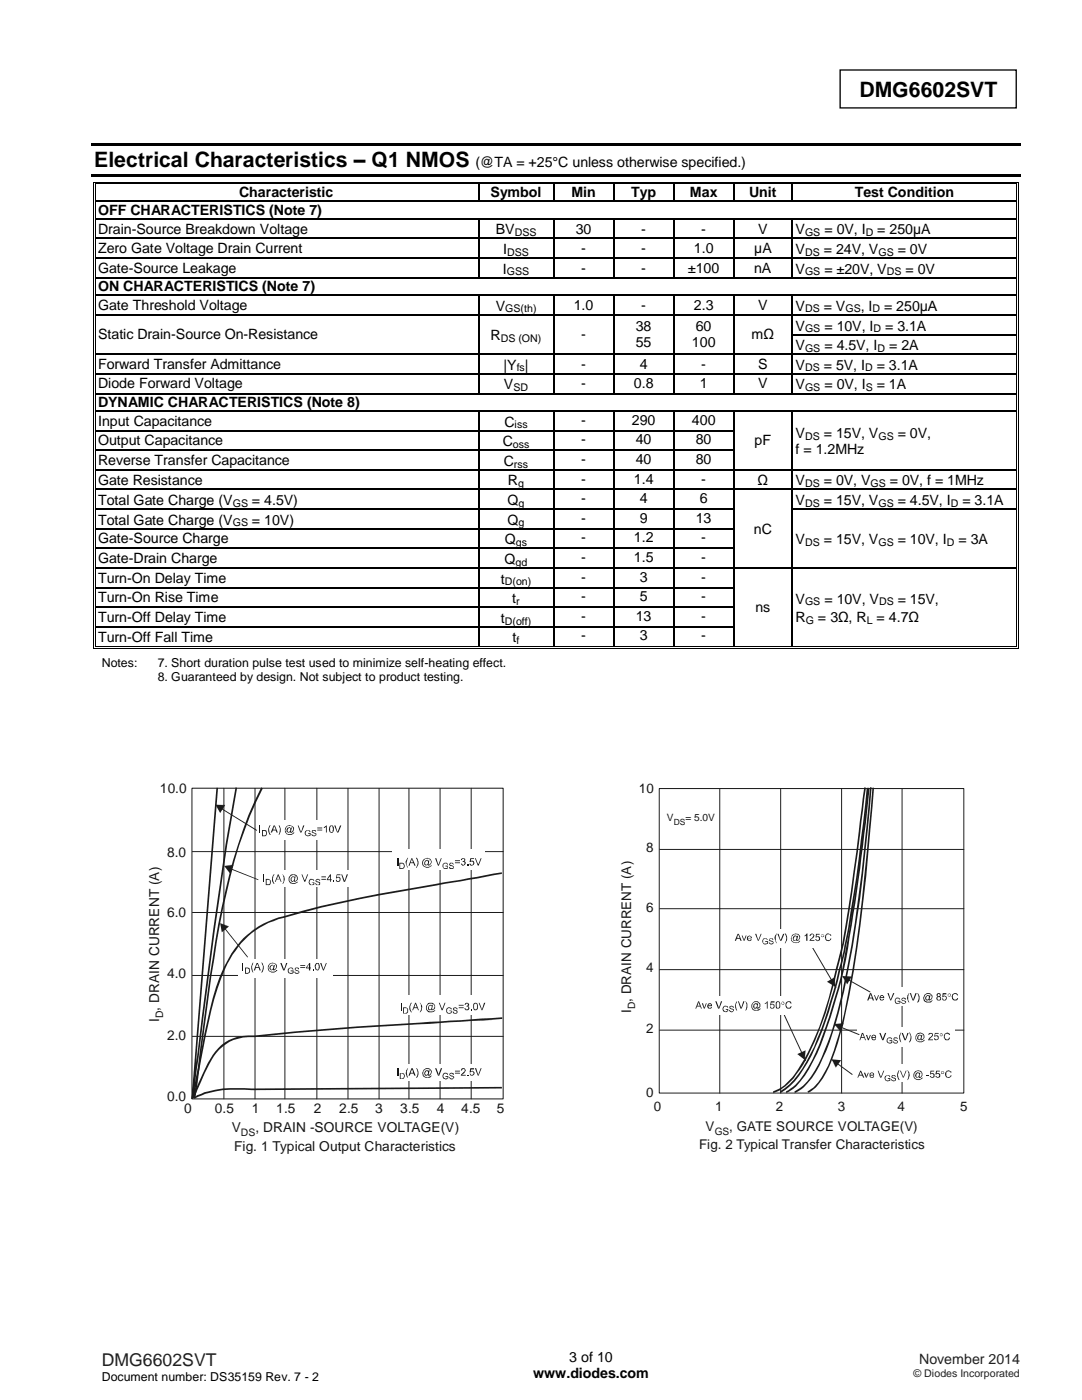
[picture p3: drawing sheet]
<svg xmlns="http://www.w3.org/2000/svg" width="216mm" height="279mm" viewBox="0 0 216 279" stroke-linecap="round" stroke-linejoin="round" font-family="sans-serif">
<defs><g id="words">
<g font-size="4.2">
<text x="171.5" y="19.3">DMG6602SVT</text>
<text x="18.8" y="33.4">Electrical Characteristics – Q1 NMOS</text>
</g>
<text font-size="3.5" fill="#231f20" x="20.3" y="272.5">DMG6602SVT</text>
<g font-size="2.8">
<text x="94.9" y="33.4">(@TA = +25°C unless otherwise specified.)</text>
<text x="47.7" y="39.3">Characteristic</text>
<text x="97.8" y="39.3">Symbol</text>
<text x="114" y="39.3">Min</text>
<text x="125.9" y="39.3">Typ</text>
<text x="137.7" y="39.3">Max</text>
<text x="149.5" y="39.3">Unit</text>
<text x="170.6" y="39.3">Test Condition</text>
<text x="19.6" y="42.8">OFF CHARACTERISTICS (Note 7)</text>
<text x="19.6" y="46.6">Drain-Source Breakdown Voltage</text>
<text x="98.9" y="46.8">BV</text>
<text x="114.9" y="46.6">30</text>
<text x="128" y="46.6">-</text>
<text x="139.9" y="46.6">-</text>
<text x="151.3" y="46.6">V</text>
<text x="158.7" y="46.8">V</text>
<text x="164.5" y="46.8">= 0V, I</text>
<text x="175" y="46.8">= 250µA</text>
<text x="19.6" y="50.5">Zero Gate Voltage Drain Current</text>
<text x="100.4" y="50.7">I</text>
<text x="116" y="50.5">-</text>
<text x="128" y="50.5">-</text>
<text x="138.5" y="50.5">1.0</text>
<text x="150.5" y="50.5">µA</text>
<text x="158.7" y="50.7">V</text>
<text x="164.4" y="50.7">= 24V, V</text>
<text x="179.1" y="50.7">= 0V</text>
<text x="19.6" y="54.4">Gate-Source Leakage</text>
<text x="19.6" y="58.1">ON CHARACTERISTICS (Note 7)</text>
<text x="100.3" y="54.6">I</text>
<text x="116" y="54.4">-</text>
<text x="128" y="54.4">-</text>
<text x="137.3" y="54.4">±100</text>
<text x="150.5" y="54.4">nA</text>
<text x="158.7" y="54.6">V</text>
<text x="164.5" y="54.6">= ±20V, V</text>
<text x="180.7" y="54.6">= 0V</text>
<text x="19.6" y="61.9">Gate Threshold Voltage</text>
<text x="98.9" y="62">V</text>
<text x="114.5" y="61.9">1.0</text>
<text x="128" y="61.9">-</text>
<text x="138.5" y="61.9">2.3</text>
<text x="151.3" y="61.9">V</text>
<text x="158.7" y="62">V</text>
<text x="158.7" y="66">V</text>
<text x="164.4" y="62">= V</text>
<text x="164.5" y="66">= 10V, I</text>
<text x="171.7" y="62">, I</text>
<text x="176.4" y="62">= 250μA</text>
<text x="176.6" y="66">= 3.1A</text>
<text x="19.6" y="67.7">Static Drain-Source On-Resistance</text>
<text x="97.9" y="67.9">R</text>
<text x="116" y="67.7">-</text>
<text x="126.9" y="66.1">38</text>
<text x="126.9" y="69.3">55</text>
<text x="138.1" y="69.3">100</text>
<text x="138.8" y="66.1">60</text>
<text x="150" y="67.7">mΩ</text>
<text x="158.7" y="69.9">V</text>
<text x="164.5" y="69.9">= 4.5V, I</text>
<text x="177.4" y="69.9">= 2A</text>
<text x="19.6" y="73.6">Forward Transfer Admittance</text>
<text x="19.6" y="77.5">Diode Forward Voltage</text>
<text x="100.5" y="73.8">|Y |</text>
<text x="100.6" y="77.7">V</text>
<text x="116" y="73.6">-</text>
<text x="116" y="77.5">-</text>
<text x="126.5" y="77.5">0.8</text>
<text x="127.7" y="73.6">4</text>
<text x="139.6" y="77.5">1</text>
<text x="139.9" y="73.6">-</text>
<text x="151.3" y="73.6">S</text>
<text x="151.3" y="77.5">V</text>
<text x="158.7" y="73.8">V</text>
<text x="158.7" y="77.7">V</text>
<text x="164.4" y="73.8">= 5V, I</text>
<text x="164.5" y="77.7">= 0V, I</text>
<text x="175" y="73.8">= 3.1A</text>
<text x="175" y="77.7">= 1A</text>
<text x="19.6" y="81.2">DYNAMIC CHARACTERISTICS (Note 8)</text>
<text x="19.6" y="85">Input Capacitance</text>
<text x="19.6" y="88.9">Output Capacitance</text>
<text x="100.3" y="89">C</text>
<text x="100.6" y="85.1">C</text>
<text x="116" y="84.8">-</text>
<text x="116" y="88.7">-</text>
<text x="126.1" y="84.8">290</text>
<text x="126.9" y="88.7">40</text>
<text x="138.1" y="84.8">400</text>
<text x="138.8" y="88.7">80</text>
<text x="150.6" y="88.9">pF</text>
<text x="158.7" y="87.4">V</text>
<text x="164.4" y="87.4">= 15V, V</text>
<text x="179.1" y="87.4">= 0V,</text>
<text x="19.6" y="92.8">Reverse Transfer Capacitance</text>
<text x="100.5" y="93">C</text>
<text x="116" y="92.6">-</text>
<text x="126.9" y="92.6">40</text>
<text x="138.8" y="92.6">80</text>
<text x="158.7" y="90.7">f = 1.2MHz</text>
<text x="19.6" y="96.7">Gate Resistance</text>
<text x="19.6" y="100.8">Total Gate Charge (V</text>
<text x="50.3" y="100.8">= 4.5V)</text>
<text x="101.3" y="100.8">Q</text>
<text x="101.4" y="96.9">R</text>
<text x="116" y="96.5">-</text>
<text x="116" y="100.4">-</text>
<text x="126.5" y="96.5">1.4</text>
<text x="127.7" y="100.4">4</text>
<text x="139.6" y="100.4">6</text>
<text x="139.9" y="96.5">-</text>
<text x="151.2" y="96.7">Ω</text>
<text x="158.7" y="96.9">V</text>
<text x="158.7" y="100.8">V</text>
<text x="164.4" y="96.9">= 0V, V</text>
<text x="164.4" y="100.8">= 15V, V</text>
<text x="177.6" y="96.9">= 0V, f = 1MHz</text>
<text x="179.1" y="100.8">= 4.5V, I</text>
<text x="192.1" y="100.8">= 3.1A</text>
<text x="19.6" y="104.7">Total Gate Charge (V</text>
<text x="50.3" y="104.7">= 10V)</text>
<text x="101.3" y="104.7">Q</text>
<text x="116" y="104.3">-</text>
<text x="127.7" y="104.3">9</text>
<text x="138.8" y="104.3">13</text>
<text x="150.4" y="106.5">nC</text>
<text x="19.6" y="108.4">Gate-Source Charge</text>
<text x="19.6" y="112.4">Gate-Drain Charge</text>
<text x="100.7" y="112.5">Q</text>
<text x="100.7" y="108.6">Q</text>
<text x="116" y="108.3">-</text>
<text x="116" y="112.2">-</text>
<text x="126.5" y="108.3">1.2</text>
<text x="126.5" y="112.2">1.5</text>
<text x="139.9" y="108.3">-</text>
<text x="139.9" y="112.2">-</text>
<text x="158.7" y="108.6">V</text>
<text x="164.4" y="108.6">= 15V, V</text>
<text x="179.1" y="108.6">= 10V, I</text>
<text x="191.3" y="108.6">= 3A</text>
<text x="19.6" y="116.3">Turn-On Delay Time</text>
<text x="99.9" y="116.5">t</text>
<text x="116" y="116.1">-</text>
<text x="116" y="120">-</text>
<text x="127.7" y="116.1">3</text>
<text x="127.7" y="120">5</text>
<text x="139.9" y="116.1">-</text>
<text x="139.9" y="120">-</text>
<text x="19.6" y="120.2">Turn-On Rise Time</text>
<text x="19.6" y="124.1">Turn-Off Delay Time</text>
<text x="99.9" y="124.3">t</text>
<text x="102.2" y="120.4">t</text>
<text x="116" y="123.9">-</text>
<text x="126.9" y="123.9">13</text>
<text x="139.9" y="123.9">-</text>
<text x="150.7" y="122.1">ns</text>
<text x="158.7" y="120.5">V</text>
<text x="158.7" y="124.2">R</text>
<text x="163.2" y="124.2">= 3Ω, R = 4.7Ω</text>
<text x="164.5" y="120.5">= 10V, V</text>
<text x="179.1" y="120.5">= 15V,</text>
<text x="19.6" y="128">Turn-Off Fall Time</text>
<text x="102.3" y="128.2">t</text>
<text x="116" y="127.8">-</text>
<text x="127.7" y="127.8">3</text>
<text x="139.9" y="127.8">-</text>
<text x="106.4" y="275.1">www.diodes.com</text>
<text x="113.6" y="271.9">3 of 10</text>
</g>
<text font-size="2.8" fill="#231f20" x="183.4" y="272.2">November 2014</text>
<g font-size="2.7" fill="#131516">
<text x="31.9" y="158.3">10.0</text>
<text x="127.5" y="158.3">10</text>
<text x="33.3" y="171">8.0</text>
<text x="129" y="170">8</text>
<text x="33.3" y="183.1">6.0</text>
<text x="129" y="182">6</text>
<text x="33.3" y="195.2">4.0</text>
<text x="129" y="194.1">4</text>
<text x="126" y="202.2" transform="rotate(-90 126 202.2)">I , DRAIN CURRENT (A)</text>
<text x="31.8" y="204" transform="rotate(-90 31.8 204)">I , DRAIN CURRENT (A)</text>
<text x="33.3" y="207.6">2.0</text>
<text x="129" y="206.1">2</text>
<text x="33.3" y="219.7">0.0</text>
<text x="129" y="219">0</text>
<text x="130.5" y="221.6">0</text>
<text x="142.7" y="221.6">1</text>
<text x="154.8" y="221.6">2</text>
<text x="167.2" y="221.6">3</text>
<text x="179.1" y="221.6">4</text>
<text x="191.6" y="221.6">5</text>
<text x="36.7" y="222.2">0</text>
<text x="42.9" y="222.2">0.5</text>
<text x="46.2" y="225.9">V</text>
<text x="50.2" y="222.2">1</text>
<text x="51" y="225.9">, DRAIN -SOURCE VOLTAGE(V)</text>
<text x="55.1" y="222.2">1.5</text>
<text x="62.6" y="222.2">2</text>
<text x="67.7" y="222.2">2.5</text>
<text x="74.9" y="222.2">3</text>
<text x="79.9" y="222.2">3.5</text>
<text x="87.1" y="222.2">4</text>
<text x="92" y="222.2">4.5</text>
<text x="99.2" y="222.2">5</text>
<text x="140.8" y="225.7">V</text>
<text x="145.5" y="225.7">, GATE SOURCE VOLTAGE(V)</text>
<text x="46.7" y="229.6">Fig. 1 Typical Output Characteristics</text>
<text x="139.5" y="229.3">Fig. 2 Typical Transfer Characteristics</text>
</g>
<g font-size="2.5">
<text x="20.3" y="133.1">Notes:</text>
<text x="31.5" y="133.1">7. Short duration pulse test used to minimize self-heating effect.</text>
<text x="31.5" y="135.9">8. Guaranteed by design. Not subject to product testing.</text>
<text x="20.3" y="275.6">Document number: DS35159 Rev. 7 - 2</text>
</g>
<g font-size="2.1">
<text x="102.7" y="47.1">DSS</text>
<text x="160.6" y="47.1">GS</text>
<text x="172.8" y="47.1">D</text>
<text x="101.2" y="51">DSS</text>
<text x="160.6" y="51">DS</text>
<text x="175.3" y="51">GS</text>
<text x="101.2" y="55">GSS</text>
<text x="160.6" y="55">GS</text>
<text x="176.9" y="55">DS</text>
<text x="100.8" y="62.4">GS(th)</text>
<text x="160.6" y="62.4">DS</text>
<text x="168.7" y="62.4">GS</text>
<text x="174.1" y="62.4">D</text>
<text x="99.9" y="68.2">DS (ON)</text>
<text x="160.6" y="66.3">GS</text>
<text x="160.6" y="70.2">GS</text>
<text x="174.3" y="66.3">D</text>
<text x="175.1" y="70.2">D</text>
<text x="103.1" y="74.1">fs</text>
<text x="160.6" y="74.1">DS</text>
<text x="172.6" y="74.1">D</text>
<text x="102.5" y="78">SD</text>
<text x="160.6" y="78">GS</text>
<text x="172.8" y="78">S</text>
<text x="102.3" y="89.4">oss</text>
<text x="102.7" y="85.5">iss</text>
<text x="160.6" y="87.8">DS</text>
<text x="175.3" y="87.8">GS</text>
<text x="102.5" y="93.3">rss</text>
<text x="46.4" y="101.2">GS</text>
<text x="103.4" y="97.2">g</text>
<text x="103.5" y="101.2">g</text>
<text x="160.6" y="97.2">DS</text>
<text x="160.6" y="101.2">DS</text>
<text x="173.7" y="97.2">GS</text>
<text x="175.3" y="101.2">GS</text>
<text x="189.7" y="101.2">D</text>
<text x="46.4" y="105">GS</text>
<text x="103.5" y="105">g</text>
<text x="102.9" y="112.9">gd</text>
<text x="102.9" y="109">gs</text>
<text x="160.6" y="109">DS</text>
<text x="175.3" y="109">GS</text>
<text x="188.9" y="109">D</text>
<text x="100.7" y="116.8">D(on)</text>
<text x="100.7" y="124.6">D(off)</text>
<text x="103" y="120.7">r</text>
<text x="160.6" y="120.8">GS</text>
<text x="160.8" y="124.5">G</text>
<text x="173" y="124.5">L</text>
<text x="175.4" y="120.8">DS</text>
<text x="103.1" y="128.5">f</text>
</g>
<g font-size="2.1" fill="#131516">
<text x="32.6" y="203.2" transform="rotate(-90 32.6 203.2)">D</text>
<text x="48.1" y="226.7">DS</text>
</g>
<text font-size="2.1" fill="#231f20" x="182.3" y="274.8">© Diodes Incorporated</text>
<g font-size="2" fill="#131516">
<text x="133.1" y="163.9">V</text>
<text x="136.8" y="163.9">= 5.0V</text>
<text x="126.8" y="201.4" transform="rotate(-90 126.8 201.4)">D</text>
<text x="142.6" y="226.5">GS</text>
</g>
<text font-size="1.7" fill="#131516" x="134.5" y="164.6">DS</text>
</g></defs>
<path d="M167.6 14h35.2v7.5h-35.2z" fill="none" stroke="#000" stroke-width=".26"/>
<g fill="#000">
<path d="M18.3 28.6h185.4v.5h-185.4z" fill-rule="evenodd"/>
<path d="M18.3 34.7h185.4v.5h-185.4z" fill-rule="evenodd"/>
<path d="M18.5 36.3h.2v.5h-.2z" fill-rule="evenodd"/>
<path d="M18.5 36.3h.5v.2h-.5z" fill-rule="evenodd"/>
<path d="M18.9 36.6h.1v.2h-.1z" fill-rule="evenodd"/>
<path d="M18.9 36.6h.1v.2h-.1z" fill-rule="evenodd"/>
<path d="M95.4 36.8h.2z" fill-rule="evenodd"/>
<path d="M95.4 36.3h.5v.2h-.5z" fill-rule="evenodd"/>
<path d="M95.4 36.6h.5v.2h-.5z" fill-rule="evenodd"/>
<path d="M110.3 36.8h.3z" fill-rule="evenodd"/>
<path d="M110.3 36.3h.5v.2h-.5z" fill-rule="evenodd"/>
<path d="M110.3 36.6h.5v.2h-.5z" fill-rule="evenodd"/>
<path d="M122.3 36.8h.3z" fill-rule="evenodd"/>
<path d="M122.3 36.3h.5v.2h-.5z" fill-rule="evenodd"/>
<path d="M122.3 36.6h.5v.2h-.5z" fill-rule="evenodd"/>
<path d="M134.3 36.8h.3z" fill-rule="evenodd"/>
<path d="M134.3 36.3h.5v.2h-.5z" fill-rule="evenodd"/>
<path d="M134.3 36.6h.5v.2h-.5z" fill-rule="evenodd"/>
<path d="M146.3 36.8h.3z" fill-rule="evenodd"/>
<path d="M146.3 36.3h.5v.2h-.5z" fill-rule="evenodd"/>
<path d="M146.3 36.6h.5v.2h-.5z" fill-rule="evenodd"/>
<path d="M157.8 36.8h.3z" fill-rule="evenodd"/>
<path d="M157.8 36.3h.6v.2h-.6z" fill-rule="evenodd"/>
<path d="M157.8 36.6h.6v.2h-.6z" fill-rule="evenodd"/>
<path d="M202.7 36.3h.5v.2h-.5z" fill-rule="evenodd"/>
<path d="M202.7 36.6h.2v.2h-.2z" fill-rule="evenodd"/>
<path d="M202.7 36.6h.2v.2h-.2z" fill-rule="evenodd"/>
<path d="M203.1 36.3h.1v.5h-.1z" fill-rule="evenodd"/>
<path d="M18.5 40.1h.2v.2h-.2z" fill-rule="evenodd"/>
<path d="M18.5 43.6h.2v.2h-.2z" fill-rule="evenodd"/>
<path d="M18.5 47.5h.2v.2h-.2z" fill-rule="evenodd"/>
<path d="M18.5 51.4h.2v.3h-.2z" fill-rule="evenodd"/>
<path d="M18.5 55.3h.2v.2h-.2z" fill-rule="evenodd"/>
<path d="M18.5 58.8h.2v.3h-.2z" fill-rule="evenodd"/>
<path d="M18.9 40.1h.1v.2h-.1z" fill-rule="evenodd"/>
<path d="M18.9 43.6h.1v.2h-.1z" fill-rule="evenodd"/>
<path d="M18.9 47.5h.1v.2h-.1z" fill-rule="evenodd"/>
<path d="M18.9 51.4h.1v.3h-.1z" fill-rule="evenodd"/>
<path d="M18.9 55.3h.1v.2h-.1z" fill-rule="evenodd"/>
<path d="M18.9 58.8h.1v.3h-.1z" fill-rule="evenodd"/>
<path d="M95.4 40.1h.2v.2h-.2z" fill-rule="evenodd"/>
<path d="M95.4 43.6h.2v.2h-.2z" fill-rule="evenodd"/>
<path d="M95.4 47.5h.2v.2h-.2z" fill-rule="evenodd"/>
<path d="M95.4 51.4h.2v.3h-.2z" fill-rule="evenodd"/>
<path d="M95.4 55.3h.2v.2h-.2z" fill-rule="evenodd"/>
<path d="M95.4 58.8h.2v.3h-.2z" fill-rule="evenodd"/>
<path d="M110.3 40.1h.3v.2h-.3z" fill-rule="evenodd"/>
<path d="M110.3 43.6h.3v.2h-.3z" fill-rule="evenodd"/>
<path d="M110.3 47.5h.3v.2h-.3z" fill-rule="evenodd"/>
<path d="M110.3 51.4h.3v.3h-.3z" fill-rule="evenodd"/>
<path d="M110.3 55.3h.3v.2h-.3z" fill-rule="evenodd"/>
<path d="M110.3 58.8h.3v.3h-.3z" fill-rule="evenodd"/>
<path d="M122.3 40.1h.3v.2h-.3z" fill-rule="evenodd"/>
<path d="M122.3 43.6h.3v.2h-.3z" fill-rule="evenodd"/>
<path d="M122.3 47.5h.3v.2h-.3z" fill-rule="evenodd"/>
<path d="M122.3 51.4h.3v.3h-.3z" fill-rule="evenodd"/>
<path d="M122.3 55.3h.3v.2h-.3z" fill-rule="evenodd"/>
<path d="M122.3 58.8h.3v.3h-.3z" fill-rule="evenodd"/>
<path d="M134.3 40.1h.3v.2h-.3z" fill-rule="evenodd"/>
<path d="M134.3 43.6h.3v.2h-.3z" fill-rule="evenodd"/>
<path d="M134.3 47.5h.3v.2h-.3z" fill-rule="evenodd"/>
<path d="M134.3 51.4h.3v.3h-.3z" fill-rule="evenodd"/>
<path d="M134.3 55.3h.3v.2h-.3z" fill-rule="evenodd"/>
<path d="M134.3 58.8h.3v.3h-.3z" fill-rule="evenodd"/>
<path d="M146.3 40.1h.3v.2h-.3z" fill-rule="evenodd"/>
<path d="M146.3 43.6h.3v.2h-.3z" fill-rule="evenodd"/>
<path d="M146.3 47.5h.3v.2h-.3z" fill-rule="evenodd"/>
<path d="M146.3 51.4h.3v.3h-.3z" fill-rule="evenodd"/>
<path d="M146.3 55.3h.3v.2h-.3z" fill-rule="evenodd"/>
<path d="M146.3 58.8h.3v.3h-.3z" fill-rule="evenodd"/>
<path d="M157.8 40.1h.3v.2h-.3z" fill-rule="evenodd"/>
<path d="M157.8 43.6h.3v.2h-.3z" fill-rule="evenodd"/>
<path d="M157.8 47.5h.3v.2h-.3z" fill-rule="evenodd"/>
<path d="M157.8 51.4h.3v.3h-.3z" fill-rule="evenodd"/>
<path d="M157.8 55.3h.3v.2h-.3z" fill-rule="evenodd"/>
<path d="M157.8 58.8h.3v.3h-.3z" fill-rule="evenodd"/>
<path d="M202.7 40.1h.2v.2h-.2z" fill-rule="evenodd"/>
<path d="M202.7 43.6h.2v.2h-.2z" fill-rule="evenodd"/>
<path d="M202.7 47.5h.2v.2h-.2z" fill-rule="evenodd"/>
<path d="M202.7 51.4h.2v.3h-.2z" fill-rule="evenodd"/>
<path d="M202.7 55.3h.2v.2h-.2z" fill-rule="evenodd"/>
<path d="M202.7 58.8h.2v.3h-.2z" fill-rule="evenodd"/>
<path d="M203.1 40.1h.1v.2h-.1z" fill-rule="evenodd"/>
<path d="M203.1 43.6h.1v.2h-.1z" fill-rule="evenodd"/>
<path d="M203.1 47.5h.1v.2h-.1z" fill-rule="evenodd"/>
<path d="M203.1 51.4h.1v.3h-.1z" fill-rule="evenodd"/>
<path d="M203.1 55.3h.1v.2h-.1z" fill-rule="evenodd"/>
<path d="M203.1 58.8h.1v.3h-.1z" fill-rule="evenodd"/>
<path d="M18.5 62.7h.2v.3h-.2z" fill-rule="evenodd"/>
<path d="M18.5 66.6h.2v.3h-.2z" fill-rule="evenodd"/>
<path d="M18.5 70.6h.2v.2h-.2z" fill-rule="evenodd"/>
<path d="M18.5 74.5h.2v.2h-.2z" fill-rule="evenodd"/>
<path d="M18.5 78.4h.2v.3h-.2z" fill-rule="evenodd"/>
<path d="M18.9 62.7h.1v.3h-.1z" fill-rule="evenodd"/>
<path d="M18.9 66.6h.1v.3h-.1z" fill-rule="evenodd"/>
<path d="M18.9 70.6h.1v.2h-.1z" fill-rule="evenodd"/>
<path d="M18.9 74.5h.1v.2h-.1z" fill-rule="evenodd"/>
<path d="M18.9 78.4h.1v.3h-.1z" fill-rule="evenodd"/>
<path d="M95.4 62.7h.2v.3h-.2z" fill-rule="evenodd"/>
<path d="M95.4 66.6h.2v.3h-.2z" fill-rule="evenodd"/>
<path d="M95.4 70.6h.2v.2h-.2z" fill-rule="evenodd"/>
<path d="M95.4 74.5h.2v.2h-.2z" fill-rule="evenodd"/>
<path d="M95.4 78.4h.2v.3h-.2z" fill-rule="evenodd"/>
<path d="M110.3 62.7h.3v.3h-.3z" fill-rule="evenodd"/>
<path d="M110.3 66.6h.3v.3h-.3z" fill-rule="evenodd"/>
<path d="M110.3 70.6h.3v.2h-.3z" fill-rule="evenodd"/>
<path d="M110.3 74.5h.3v.2h-.3z" fill-rule="evenodd"/>
<path d="M110.3 78.4h.3v.3h-.3z" fill-rule="evenodd"/>
<path d="M122.3 62.7h.3v.3h-.3z" fill-rule="evenodd"/>
<path d="M122.3 66.6h.3v.3h-.3z" fill-rule="evenodd"/>
<path d="M122.3 70.6h.3v.2h-.3z" fill-rule="evenodd"/>
<path d="M122.3 74.5h.3v.2h-.3z" fill-rule="evenodd"/>
<path d="M122.3 78.4h.3v.3h-.3z" fill-rule="evenodd"/>
<path d="M134.3 62.7h.3v.3h-.3z" fill-rule="evenodd"/>
<path d="M134.3 66.6h.3v.3h-.3z" fill-rule="evenodd"/>
<path d="M134.3 70.6h.3v.2h-.3z" fill-rule="evenodd"/>
<path d="M134.3 74.5h.3v.2h-.3z" fill-rule="evenodd"/>
<path d="M134.3 78.4h.3v.3h-.3z" fill-rule="evenodd"/>
<path d="M146.3 62.7h.3v.3h-.3z" fill-rule="evenodd"/>
<path d="M146.3 66.6h.3v.3h-.3z" fill-rule="evenodd"/>
<path d="M146.3 70.6h.3v.2h-.3z" fill-rule="evenodd"/>
<path d="M146.3 74.5h.3v.2h-.3z" fill-rule="evenodd"/>
<path d="M146.3 78.4h.3v.3h-.3z" fill-rule="evenodd"/>
<path d="M157.8 62.7h.3v.3h-.3z" fill-rule="evenodd"/>
<path d="M157.8 66.6h.3v.3h-.3z" fill-rule="evenodd"/>
<path d="M157.8 70.6h.3v.2h-.3z" fill-rule="evenodd"/>
<path d="M157.8 74.5h.3v.2h-.3z" fill-rule="evenodd"/>
<path d="M157.8 78.4h.3v.3h-.3z" fill-rule="evenodd"/>
<path d="M202.7 62.7h.2v.3h-.2z" fill-rule="evenodd"/>
<path d="M202.7 66.6h.2v.3h-.2z" fill-rule="evenodd"/>
<path d="M202.7 70.6h.2v.2h-.2z" fill-rule="evenodd"/>
<path d="M202.7 74.5h.2v.2h-.2z" fill-rule="evenodd"/>
<path d="M202.7 78.4h.2v.3h-.2z" fill-rule="evenodd"/>
<path d="M203.1 62.7h.1v.3h-.1z" fill-rule="evenodd"/>
<path d="M203.1 66.6h.1v.3h-.1z" fill-rule="evenodd"/>
<path d="M203.1 70.6h.1v.2h-.1z" fill-rule="evenodd"/>
<path d="M203.1 74.5h.1v.2h-.1z" fill-rule="evenodd"/>
<path d="M203.1 78.4h.1v.3h-.1z" fill-rule="evenodd"/>
<path d="M18.5 81.9h.2v.2h-.2z" fill-rule="evenodd"/>
<path d="M18.5 85.8h.2v.3h-.2z" fill-rule="evenodd"/>
<path d="M18.5 89.7h.2v.3h-.2z" fill-rule="evenodd"/>
<path d="M18.5 93.7h.2v.2h-.2z" fill-rule="evenodd"/>
<path d="M18.5 97.6h.2v.2h-.2z" fill-rule="evenodd"/>
<path d="M18.9 81.9h.1v.2h-.1z" fill-rule="evenodd"/>
<path d="M18.9 85.8h.1v.3h-.1z" fill-rule="evenodd"/>
<path d="M18.9 89.7h.1v.3h-.1z" fill-rule="evenodd"/>
<path d="M18.9 93.7h.1v.2h-.1z" fill-rule="evenodd"/>
<path d="M18.9 97.6h.1v.2h-.1z" fill-rule="evenodd"/>
<path d="M95.4 81.9h.2v.2h-.2z" fill-rule="evenodd"/>
<path d="M95.4 85.8h.2v.3h-.2z" fill-rule="evenodd"/>
<path d="M95.4 89.7h.2v.3h-.2z" fill-rule="evenodd"/>
<path d="M95.4 93.7h.2v.2h-.2z" fill-rule="evenodd"/>
<path d="M95.4 97.6h.2v.2h-.2z" fill-rule="evenodd"/>
<path d="M110.3 81.9h.3v.2h-.3z" fill-rule="evenodd"/>
<path d="M110.3 85.8h.3v.3h-.3z" fill-rule="evenodd"/>
<path d="M110.3 89.7h.3v.3h-.3z" fill-rule="evenodd"/>
<path d="M110.3 93.7h.3v.2h-.3z" fill-rule="evenodd"/>
<path d="M110.3 97.6h.3v.2h-.3z" fill-rule="evenodd"/>
<path d="M122.3 81.9h.3v.2h-.3z" fill-rule="evenodd"/>
<path d="M122.3 85.8h.3v.3h-.3z" fill-rule="evenodd"/>
<path d="M122.3 89.7h.3v.3h-.3z" fill-rule="evenodd"/>
<path d="M122.3 93.7h.3v.2h-.3z" fill-rule="evenodd"/>
<path d="M122.3 97.6h.3v.2h-.3z" fill-rule="evenodd"/>
<path d="M134.3 81.9h.3v.2h-.3z" fill-rule="evenodd"/>
<path d="M134.3 85.8h.3v.3h-.3z" fill-rule="evenodd"/>
<path d="M134.3 89.7h.3v.3h-.3z" fill-rule="evenodd"/>
<path d="M134.3 93.7h.3v.2h-.3z" fill-rule="evenodd"/>
<path d="M134.3 97.6h.3v.2h-.3z" fill-rule="evenodd"/>
<path d="M146.3 81.9h.3v.2h-.3z" fill-rule="evenodd"/>
<path d="M146.3 85.8h.3v.3h-.3z" fill-rule="evenodd"/>
<path d="M146.3 89.7h.3v.3h-.3z" fill-rule="evenodd"/>
<path d="M146.3 93.7h.3v.2h-.3z" fill-rule="evenodd"/>
<path d="M146.3 97.6h.3v.2h-.3z" fill-rule="evenodd"/>
<path d="M157.8 81.9h.3v.2h-.3z" fill-rule="evenodd"/>
<path d="M157.8 85.8h.3v.3h-.3z" fill-rule="evenodd"/>
<path d="M157.8 89.7h.3v.3h-.3z" fill-rule="evenodd"/>
<path d="M157.8 93.7h.3v.2h-.3z" fill-rule="evenodd"/>
<path d="M157.8 97.6h.3v.2h-.3z" fill-rule="evenodd"/>
<path d="M202.7 81.9h.2v.2h-.2z" fill-rule="evenodd"/>
<path d="M202.7 85.8h.2v.3h-.2z" fill-rule="evenodd"/>
<path d="M202.7 89.7h.2v.3h-.2z" fill-rule="evenodd"/>
<path d="M202.7 93.7h.2v.2h-.2z" fill-rule="evenodd"/>
<path d="M202.7 97.6h.2v.2h-.2z" fill-rule="evenodd"/>
<path d="M203.1 81.9h.1v.2h-.1z" fill-rule="evenodd"/>
<path d="M203.1 85.8h.1v.3h-.1z" fill-rule="evenodd"/>
<path d="M203.1 89.7h.1v.3h-.1z" fill-rule="evenodd"/>
<path d="M203.1 93.7h.1v.2h-.1z" fill-rule="evenodd"/>
<path d="M203.1 97.6h.1v.2h-.1z" fill-rule="evenodd"/>
<path d="M18.5 101.5h.2v.2h-.2z" fill-rule="evenodd"/>
<path d="M18.5 105.4h.2v.2h-.2z" fill-rule="evenodd"/>
<path d="M18.5 109.3h.2v.3h-.2z" fill-rule="evenodd"/>
<path d="M18.5 113.2h.2v.3h-.2z" fill-rule="evenodd"/>
<path d="M18.5 117.2h.2v.2h-.2z" fill-rule="evenodd"/>
<path d="M18.9 101.5h.1v.2h-.1z" fill-rule="evenodd"/>
<path d="M18.9 105.4h.1v.2h-.1z" fill-rule="evenodd"/>
<path d="M18.9 109.3h.1v.3h-.1z" fill-rule="evenodd"/>
<path d="M18.9 113.2h.1v.3h-.1z" fill-rule="evenodd"/>
<path d="M18.9 117.2h.1v.2h-.1z" fill-rule="evenodd"/>
<path d="M95.4 101.5h.2v.2h-.2z" fill-rule="evenodd"/>
<path d="M95.4 105.4h.2v.2h-.2z" fill-rule="evenodd"/>
<path d="M95.4 109.3h.2v.3h-.2z" fill-rule="evenodd"/>
<path d="M95.4 113.2h.2v.3h-.2z" fill-rule="evenodd"/>
<path d="M95.4 117.2h.2v.2h-.2z" fill-rule="evenodd"/>
<path d="M110.3 101.5h.3v.2h-.3z" fill-rule="evenodd"/>
<path d="M110.3 105.4h.3v.2h-.3z" fill-rule="evenodd"/>
<path d="M110.3 109.3h.3v.3h-.3z" fill-rule="evenodd"/>
<path d="M110.3 113.2h.3v.3h-.3z" fill-rule="evenodd"/>
<path d="M110.3 117.2h.3v.2h-.3z" fill-rule="evenodd"/>
<path d="M122.3 101.5h.3v.2h-.3z" fill-rule="evenodd"/>
<path d="M122.3 105.4h.3v.2h-.3z" fill-rule="evenodd"/>
<path d="M122.3 109.3h.3v.3h-.3z" fill-rule="evenodd"/>
<path d="M122.3 113.2h.3v.3h-.3z" fill-rule="evenodd"/>
<path d="M122.3 117.2h.3v.2h-.3z" fill-rule="evenodd"/>
<path d="M134.3 101.5h.3v.2h-.3z" fill-rule="evenodd"/>
<path d="M134.3 105.4h.3v.2h-.3z" fill-rule="evenodd"/>
<path d="M134.3 109.3h.3v.3h-.3z" fill-rule="evenodd"/>
<path d="M134.3 113.2h.3v.3h-.3z" fill-rule="evenodd"/>
<path d="M134.3 117.2h.3v.2h-.3z" fill-rule="evenodd"/>
<path d="M146.3 101.5h.3v.2h-.3z" fill-rule="evenodd"/>
<path d="M146.3 105.4h.3v.2h-.3z" fill-rule="evenodd"/>
<path d="M146.3 109.3h.3v.3h-.3z" fill-rule="evenodd"/>
<path d="M146.3 113.2h.3v.3h-.3z" fill-rule="evenodd"/>
<path d="M146.3 117.2h.3v.2h-.3z" fill-rule="evenodd"/>
<path d="M157.8 101.5h.3v.2h-.3z" fill-rule="evenodd"/>
<path d="M157.8 105.4h.3v.2h-.3z" fill-rule="evenodd"/>
<path d="M157.8 109.3h.3v.3h-.3z" fill-rule="evenodd"/>
<path d="M157.8 113.2h.3v.3h-.3z" fill-rule="evenodd"/>
<path d="M157.8 117.2h.3v.2h-.3z" fill-rule="evenodd"/>
<path d="M202.7 101.5h.2v.2h-.2z" fill-rule="evenodd"/>
<path d="M202.7 105.4h.2v.2h-.2z" fill-rule="evenodd"/>
<path d="M202.7 109.3h.2v.3h-.2z" fill-rule="evenodd"/>
<path d="M202.7 113.2h.2v.3h-.2z" fill-rule="evenodd"/>
<path d="M202.7 117.2h.2v.2h-.2z" fill-rule="evenodd"/>
<path d="M203.1 101.5h.1v.2h-.1z" fill-rule="evenodd"/>
<path d="M203.1 105.4h.1v.2h-.1z" fill-rule="evenodd"/>
<path d="M203.1 109.3h.1v.3h-.1z" fill-rule="evenodd"/>
<path d="M203.1 113.2h.1v.3h-.1z" fill-rule="evenodd"/>
<path d="M203.1 117.2h.1v.2h-.1z" fill-rule="evenodd"/>
<path d="M18.5 121h.2v.3h-.2z" fill-rule="evenodd"/>
<path d="M18.5 125h.2v.2h-.2z" fill-rule="evenodd"/>
<path d="M18.5 128.9h.2v.5h-.2z" fill-rule="evenodd"/>
<path d="M18.5 129.3h.5v.1h-.5z" fill-rule="evenodd"/>
<path d="M18.9 121h.1v.3h-.1z" fill-rule="evenodd"/>
<path d="M18.9 125h.1v.2h-.1z" fill-rule="evenodd"/>
<path d="M18.9 128.9h.1v.2h-.1z" fill-rule="evenodd"/>
<path d="M18.9 128.9h.1v.2h-.1z" fill-rule="evenodd"/>
<path d="M95.4 121h.2v.3h-.2z" fill-rule="evenodd"/>
<path d="M95.4 125h.2v.2h-.2z" fill-rule="evenodd"/>
<path d="M95.4 128.9h.5v.2h-.5z" fill-rule="evenodd"/>
<path d="M95.4 129.3h.5v.1h-.5z" fill-rule="evenodd"/>
<path d="M110.3 121h.3v.3h-.3z" fill-rule="evenodd"/>
<path d="M110.3 125h.3v.2h-.3z" fill-rule="evenodd"/>
<path d="M110.3 128.9h.5v.2h-.5z" fill-rule="evenodd"/>
<path d="M110.3 129.3h.5v.1h-.5z" fill-rule="evenodd"/>
<path d="M122.3 121h.3v.3h-.3z" fill-rule="evenodd"/>
<path d="M122.3 125h.3v.2h-.3z" fill-rule="evenodd"/>
<path d="M122.3 128.9h.5v.2h-.5z" fill-rule="evenodd"/>
<path d="M122.3 129.3h.5v.1h-.5z" fill-rule="evenodd"/>
<path d="M134.3 121h.3v.3h-.3z" fill-rule="evenodd"/>
<path d="M134.3 125h.3v.2h-.3z" fill-rule="evenodd"/>
<path d="M134.3 128.9h.5v.2h-.5z" fill-rule="evenodd"/>
<path d="M134.3 129.3h.5v.1h-.5z" fill-rule="evenodd"/>
<path d="M146.3 121h.3v.3h-.3z" fill-rule="evenodd"/>
<path d="M146.3 125h.3v.2h-.3z" fill-rule="evenodd"/>
<path d="M146.3 128.9h.5v.2h-.5z" fill-rule="evenodd"/>
<path d="M146.3 129.3h.5v.1h-.5z" fill-rule="evenodd"/>
<path d="M157.8 121h.3v.3h-.3z" fill-rule="evenodd"/>
<path d="M157.8 125h.3v.2h-.3z" fill-rule="evenodd"/>
<path d="M157.8 128.9h.6v.2h-.6z" fill-rule="evenodd"/>
<path d="M157.8 129.3h.6v.1h-.6z" fill-rule="evenodd"/>
<path d="M202.7 121h.2v.3h-.2z" fill-rule="evenodd"/>
<path d="M202.7 125h.2v.2h-.2z" fill-rule="evenodd"/>
<path d="M202.7 129.3h.5v.1h-.5z" fill-rule="evenodd"/>
<path d="M202.7 128.9h.2v.2h-.2z" fill-rule="evenodd"/>
<path d="M202.7 128.9h.2v.2h-.2z" fill-rule="evenodd"/>
<path d="M203.1 121h.1v.3h-.1z" fill-rule="evenodd"/>
<path d="M203.1 125h.1v.2h-.1z" fill-rule="evenodd"/>
<path d="M203.1 128.9h.1v.5h-.1z" fill-rule="evenodd"/>
</g>
<g fill="none" stroke="#000" stroke-width=".2">
<path d="M18.6 36.8v3.3M19 36.8v3.3M19 36.4h76.4M19 36.7h76.4M95.9 36.4h14.4M95.9 36.7h14.4M110.8 36.4h11.5M110.8 36.7h11.5M122.8 36.4h11.5M122.8 36.7h11.5M134.8 36.4h11.5M134.8 36.7h11.5"/>
<path d="M146.8 36.4h11M146.8 36.7h11M158.4 36.4h44.3M158.4 36.7h44.3M202.8 36.8v3.3M203.2 36.8v3.3M18.6 40.3v3.3M18.6 43.8v3.7M18.6 47.7v3.7M18.6 51.7v3.6M18.6 55.5v3.3M18.6 59.1v3.6"/>
<path d="M19 40.3v3.3M19 43.8v3.7M19 47.7v3.7M19 51.7v3.6M19 55.5v3.3M19 59.1v3.6M202.8 40.3v3.3M202.8 43.8v3.7M202.8 47.7v3.7M202.8 51.7v3.6M202.8 55.5v3.3M202.8 59.1v3.6"/>
<path d="M203.2 40.3v3.3M203.2 43.8v3.7M203.2 47.7v3.7M203.2 51.7v3.6M203.2 55.5v3.3M203.2 59.1v3.6M18.6 63v3.6M18.6 66.9v3.7M18.6 70.8v3.7M18.6 74.7v3.7M18.6 78.7v3.2M19 63v3.6"/>
<path d="M19 66.9v3.7M19 70.8v3.7M19 74.7v3.7M19 78.7v3.2M202.8 63v3.6M202.8 66.9v3.7M202.8 70.8v3.7M202.8 74.7v3.7M202.8 78.7v3.2M203.2 63v3.6M203.2 66.9v3.7M203.2 70.8v3.7"/>
<path d="M203.2 74.7v3.7M203.2 78.7v3.2M18.6 82.1v3.7M18.6 86.1v3.6M18.6 90v3.7M18.6 93.9v3.7M18.6 97.8v3.7M19 82.1v3.7M19 86.1v3.6M19 90v3.7M19 93.9v3.7M19 97.8v3.7"/>
<path d="M202.8 82.1v3.7M202.8 86.1v3.6M202.8 90v3.7M202.8 93.9v3.7M202.8 97.8v3.7M203.2 82.1v3.7M203.2 86.1v3.6M203.2 90v3.7M203.2 93.9v3.7M203.2 97.8v3.7M18.6 101.7v3.7M18.6 105.6v3.7"/>
<path d="M18.6 109.6v3.6M18.6 113.5v3.7M18.6 117.4v3.6M19 101.7v3.7M19 105.6v3.7M19 109.6v3.6M19 113.5v3.7M19 117.4v3.6M202.8 101.7v3.7M202.8 105.6v3.7M202.8 109.6v3.6M202.8 113.5v3.7"/>
<path d="M202.8 117.4v3.6M203.2 101.7v3.7M203.2 105.6v3.7M203.2 109.6v3.6M203.2 113.5v3.7M203.2 117.4v3.6M18.6 121.3v3.7M18.6 125.2v3.7M19 121.3v3.7M19 125.2v3.7M19 129.3h76.4M19 129h76.4"/>
<path d="M95.9 129.3h14.4M95.9 129h14.4M110.8 129.3h11.5M110.8 129h11.5M122.8 129.3h11.5M122.8 129h11.5M134.8 129.3h11.5M134.8 129h11.5M146.8 129.3h11M146.8 129h11M158.4 129.3h44.3M158.4 129h44.3"/>
<path d="M202.8 121.3v3.7M202.8 125.2v3.7M203.2 121.3v3.7M203.2 125.2v3.7"/>
</g>
<g fill="none" stroke="#000" stroke-width=".25">
<path d="M95.5 36.8v3.3M110.5 36.8v3.3M122.5 36.8v3.3M134.4 36.8v3.3M146.5 36.8v3.3M158 36.8v3.3M19 40.2h76.4M19 43.7h76.4M19 47.6h76.4M19 51.5h76.4M19 55.4h76.4M19 58.9h76.4"/>
<path d="M95.5 43.8v3.7M95.5 47.7v3.7M95.5 51.7v3.6M95.5 59.1v3.6M95.6 40.2h14.7M95.6 43.7h14.7M95.6 47.6h14.7M95.6 51.5h14.7M95.6 55.4h14.7M95.6 58.9h14.7M110.5 43.8v3.7M110.5 47.7v3.7"/>
<path d="M110.5 51.7v3.6M110.5 59.1v3.6M110.6 40.2h11.7M110.6 43.7h11.7M110.6 47.6h11.7M110.6 51.5h11.7M110.6 55.4h11.7M110.6 58.9h11.7M122.5 43.8v3.7M122.5 47.7v3.7M122.5 51.7v3.6M122.5 59.1v3.6"/>
<path d="M122.6 40.2h11.7M122.6 43.7h11.7M122.6 47.6h11.7M122.6 51.5h11.7M122.6 55.4h11.7M122.6 58.9h11.7M134.4 43.8v3.7M134.4 47.7v3.7M134.4 51.7v3.6M134.4 59.1v3.6M134.6 40.2h11.7M134.6 43.7h11.7"/>
<path d="M134.6 47.6h11.7M134.6 51.5h11.7M134.6 55.4h11.7M134.6 58.9h11.7M146.5 43.8v3.7M146.5 47.7v3.7M146.5 51.7v3.6M146.5 59.1v3.6M146.6 40.2h11.2M146.6 43.7h11.2M146.6 47.6h11.2M146.6 51.5h11.2"/>
<path d="M146.6 55.4h11.2M146.6 58.9h11.2M158 43.8v3.7M158 47.7v3.7M158 51.7v3.6M158 59.1v3.6M158.1 40.2h44.6M158.1 43.7h44.6M158.1 47.6h44.6M158.1 51.5h44.6M158.1 55.4h44.6M158.1 58.9h44.6"/>
<path d="M19 62.9h76.4M19 70.7h76.4M19 74.6h76.4M19 78.5h76.4M95.5 63v3.6M95.5 66.9v3.7M95.5 70.8v3.7M95.5 74.7v3.7M95.6 62.9h14.7M95.6 70.7h14.7M95.6 74.6h14.7M95.6 78.5h14.7"/>
<path d="M110.5 63v3.6M110.5 66.9v3.7M110.5 70.8v3.7M110.5 74.7v3.7M110.6 62.9h11.7M110.6 70.7h11.7M110.6 74.6h11.7M110.6 78.5h11.7M122.5 63v3.6M122.5 66.9v3.7M122.5 70.8v3.7M122.5 74.7v3.7"/>
<path d="M122.6 62.9h11.7M122.6 70.7h11.7M122.6 74.6h11.7M122.6 78.5h11.7M134.4 63v3.6M134.4 66.9v3.7M134.4 70.8v3.7M134.4 74.7v3.7M134.6 62.9h11.7M134.6 70.7h11.7M134.6 74.6h11.7M134.6 78.5h11.7"/>
<path d="M146.5 63v3.6M146.5 66.9v3.7M146.5 70.8v3.7M146.5 74.7v3.7M146.6 62.9h11.2M146.6 70.7h11.2M146.6 74.6h11.2M146.6 78.5h11.2M158 63v3.6M158 66.9v3.7M158 70.8v3.7M158 74.7v3.7"/>
<path d="M158.1 62.9h44.6M158.1 66.8h44.6M158.1 70.7h44.6M158.1 74.6h44.6M158.1 78.5h44.6M19 82h76.4M19 85.9h76.4M19 89.8h76.4M19 93.8h76.4M19 97.7h76.4M95.5 82.1v3.7M95.5 86.1v3.6"/>
<path d="M95.5 90v3.7M95.5 93.9v3.7M95.5 97.8v3.7M95.6 82h14.7M95.6 85.9h14.7M95.6 89.8h14.7M95.6 93.8h14.7M95.6 97.7h14.7M110.5 82.1v3.7M110.5 86.1v3.6M110.5 90v3.7M110.5 93.9v3.7"/>
<path d="M110.5 97.8v3.7M110.6 82h11.7M110.6 85.9h11.7M110.6 89.8h11.7M110.6 93.8h11.7M110.6 97.7h11.7M122.5 82.1v3.7M122.5 86.1v3.6M122.5 90v3.7M122.5 93.9v3.7M122.5 97.8v3.7M122.6 82h11.7"/>
<path d="M122.6 85.9h11.7M122.6 89.8h11.7M122.6 93.8h11.7M122.6 97.7h11.7M134.4 82.1v3.7M134.4 86.1v3.6M134.4 90v3.7M134.4 93.9v3.7M134.4 97.8v3.7M134.6 82h11.7M134.6 85.9h11.7M134.6 89.8h11.7"/>
<path d="M134.6 93.8h11.7M134.6 97.7h11.7M146.5 82.1v3.7M146.5 86.1v3.6M146.5 90v3.7M146.5 93.9v3.7M146.5 97.8v3.7M146.6 82h11.2M146.6 93.8h11.2M146.6 97.7h11.2M158 82.1v3.7M158 86.1v3.6"/>
<path d="M158 90v3.7M158 93.9v3.7M158 97.8v3.7M158.1 82h44.6M158.1 93.8h44.6M158.1 97.7h44.6M19 101.6h76.4M19 105.5h76.4M19 109.4h76.4M19 113.3h76.4M19 117.3h76.4M95.5 101.7v3.7"/>
<path d="M95.5 105.6v3.7M95.5 109.6v3.6M95.5 113.5v3.7M95.5 117.4v3.6M95.6 101.6h14.7M95.6 105.5h14.7M95.6 109.4h14.7M95.6 113.3h14.7M95.6 117.3h14.7M110.5 101.7v3.7M110.5 105.6v3.7M110.5 109.6v3.6"/>
<path d="M110.5 113.5v3.7M110.5 117.4v3.6M110.6 101.6h11.7M110.6 105.5h11.7M110.6 109.4h11.7M110.6 113.3h11.7M110.6 117.3h11.7M122.5 101.7v3.7M122.5 105.6v3.7M122.5 109.6v3.6M122.5 113.5v3.7M122.5 117.4v3.6"/>
<path d="M122.6 101.6h11.7M122.6 105.5h11.7M122.6 109.4h11.7M122.6 113.3h11.7M122.6 117.3h11.7M134.4 101.7v3.7M134.4 105.6v3.7M134.4 109.6v3.6M134.4 113.5v3.7M134.4 117.4v3.6M134.6 101.6h11.7M134.6 105.5h11.7"/>
<path d="M134.6 109.4h11.7M134.6 113.3h11.7M134.6 117.3h11.7M146.5 101.7v3.7M146.5 105.6v3.7M146.5 109.6v3.6M146.5 113.5v3.7M146.5 117.4v3.6M146.6 113.3h11.2M158 101.7v3.7M158 105.6v3.7M158 109.6v3.6"/>
<path d="M158 113.5v3.7M158 117.4v3.6M158.1 101.6h44.6M158.1 113.3h44.6M19 121.2h76.4M19 125.1h76.4M95.5 121.3v3.7M95.5 125.2v3.7M95.6 121.2h14.7M95.6 125.1h14.7M110.5 121.3v3.7M110.5 125.2v3.7"/>
<path d="M110.6 121.2h11.7M110.6 125.1h11.7M122.5 121.3v3.7M122.5 125.2v3.7M122.6 121.2h11.7M122.6 125.1h11.7M134.4 121.3v3.7M134.4 125.2v3.7M134.6 121.2h11.7M134.6 125.1h11.7M146.5 121.3v3.7M146.5 125.2v3.7"/>
<path d="M158 121.3v3.7M158 125.2v3.7"/>
</g>
<g fill="none" stroke="#1f1a17" stroke-width=".2">
<path d="M38.3 157.3h62.1v62h-62.1zM44.7 157.3v62M50.9 157.3v62M56.8 157.3v62M63.2 157.3v62M69.4 157.3v62M75.6 157.3v62M81.6 157.3v62M87.8 157.3v62M94 157.3v62M38.4 170h62M38.4 194.7h62"/>
<path d="M38.4 182.1h62M38.4 206.8h62"/>
</g>
<path d="M47 157.1l.3 .1a936.7 936.7 0 0 0-6.7 45.7h-.3a908.6 908.6 0 0 1 6.7-45.8zM40.3 202.9h.3l-1 8.2-1.1 8.2h-.3zM38.2 219.3h.3zM43.2 157.2h.3l-5 62.1h-.3z" fill="#1f1a17"/>
<g fill="#fff">
<path d="M51 163.8l.1 3.8z" fill-rule="evenodd"/>
<path d="M51 163.8h.2v3.8h-.2z" fill-rule="evenodd"/>
<path d="M51.1 163.8h.2v3.8h-.2z" fill-rule="evenodd"/>
<path d="M51.2 163.8h.2v3.8h-.2z" fill-rule="evenodd"/>
<path d="M51.3 163.8h.2v3.8h-.2z" fill-rule="evenodd"/>
<path d="M51.4 163.8h.1v3.8h-.1z" fill-rule="evenodd"/>
<path d="M51.5 163.8h.1v3.8h-.1z" fill-rule="evenodd"/>
<path d="M51.5 163.8h.2v3.8h-.2z" fill-rule="evenodd"/>
<path d="M51.6 163.8h.2v3.8h-.2z" fill-rule="evenodd"/>
<path d="M51.7 163.8h.2v3.8h-.2z" fill-rule="evenodd"/>
<path d="M51.8 163.8h.2v3.8h-.2z" fill-rule="evenodd"/>
<path d="M51.9 163.8h.1v3.8h-.1z" fill-rule="evenodd"/>
<path d="M52 163.8h.2v3.8h-.2z" fill-rule="evenodd"/>
<path d="M52 163.8h.3v3.8h-.3z" fill-rule="evenodd"/>
<path d="M52.2 163.8h.2v3.8h-.2z" fill-rule="evenodd"/>
<path d="M52.3 163.8h.2v3.8h-.2z" fill-rule="evenodd"/>
<path d="M52.4 163.8h.1v3.8h-.1z" fill-rule="evenodd"/>
<path d="M52.5 163.8h.1v3.8h-.1z" fill-rule="evenodd"/>
<path d="M52.5 163.8h.2v3.8h-.2z" fill-rule="evenodd"/>
<path d="M52.6 163.8h.2v3.8h-.2z" fill-rule="evenodd"/>
<path d="M52.7 163.8h.2v3.8h-.2z" fill-rule="evenodd"/>
<path d="M52.8 163.8h.2v3.8h-.2z" fill-rule="evenodd"/>
<path d="M52.9 163.8h.1v3.8h-.1z" fill-rule="evenodd"/>
<path d="M53 163.8h.1v3.8h-.1z" fill-rule="evenodd"/>
<path d="M53 163.8h.2v3.8h-.2z" fill-rule="evenodd"/>
<path d="M53.1 163.8h.2v3.8h-.2z" fill-rule="evenodd"/>
<path d="M53.2 163.8h.2v3.8h-.2z" fill-rule="evenodd"/>
<path d="M53.3 163.8h.2v3.8h-.2z" fill-rule="evenodd"/>
<path d="M53.4 163.8h.1v3.8h-.1z" fill-rule="evenodd"/>
<path d="M53.5 163.8h.1v3.8h-.1z" fill-rule="evenodd"/>
<path d="M53.5 163.8h.2v3.8h-.2z" fill-rule="evenodd"/>
<path d="M53.6 163.8h.2v3.8h-.2z" fill-rule="evenodd"/>
<path d="M53.7 163.8h.2v3.8h-.2z" fill-rule="evenodd"/>
<path d="M53.8 163.8h.1v3.8h-.1z" fill-rule="evenodd"/>
<path d="M53.9 163.8h.1v3.8h-.1z" fill-rule="evenodd"/>
<path d="M53.9 163.8h.2v3.8h-.2z" fill-rule="evenodd"/>
<path d="M54 163.8h.2v3.8h-.2z" fill-rule="evenodd"/>
<path d="M54.1 163.8h.2v3.8h-.2z" fill-rule="evenodd"/>
<path d="M54.2 163.8h.2v3.8h-.2z" fill-rule="evenodd"/>
<path d="M54.3 163.8h.1v3.8h-.1z" fill-rule="evenodd"/>
<path d="M54.4 163.8h.1v3.8h-.1z" fill-rule="evenodd"/>
<path d="M54.4 163.8h.2v3.8h-.2z" fill-rule="evenodd"/>
<path d="M54.5 163.8h.2v3.8h-.2z" fill-rule="evenodd"/>
<path d="M54.6 163.8h.2v3.8h-.2z" fill-rule="evenodd"/>
<path d="M54.7 163.8h.2v3.8h-.2z" fill-rule="evenodd"/>
<path d="M54.8 163.8h.1v3.8h-.1z" fill-rule="evenodd"/>
<path d="M54.9 163.8h.1v3.8h-.1z" fill-rule="evenodd"/>
<path d="M54.9 163.8h.2v3.8h-.2z" fill-rule="evenodd"/>
<path d="M55 163.8h.2v3.8h-.2z" fill-rule="evenodd"/>
<path d="M55.1 163.8h.2v3.8h-.2z" fill-rule="evenodd"/>
<path d="M55.2 163.8h.1v3.8h-.1z" fill-rule="evenodd"/>
<path d="M55.3 163.8h.1v3.8h-.1z" fill-rule="evenodd"/>
<path d="M55.3 163.8h.2v3.8h-.2z" fill-rule="evenodd"/>
<path d="M55.4 163.8h.2v3.8h-.2z" fill-rule="evenodd"/>
<path d="M55.5 163.8h.2v3.8h-.2z" fill-rule="evenodd"/>
<path d="M55.6 163.8h.2v3.8h-.2z" fill-rule="evenodd"/>
<path d="M55.7 163.8h.1v3.8h-.1z" fill-rule="evenodd"/>
<path d="M55.8 163.8h.1v3.8h-.1z" fill-rule="evenodd"/>
<path d="M55.8 163.8h.2v3.8h-.2z" fill-rule="evenodd"/>
<path d="M55.9 163.8h.2v3.8h-.2z" fill-rule="evenodd"/>
<path d="M56 163.8h.2v3.8h-.2z" fill-rule="evenodd"/>
<path d="M56.1 163.8h.2v3.8h-.2z" fill-rule="evenodd"/>
<path d="M56.2 163.8h.2v3.8h-.2z" fill-rule="evenodd"/>
<path d="M56.3 163.8h.1v3.8h-.1z" fill-rule="evenodd"/>
<path d="M56.4 163.8h.1v3.8h-.1z" fill-rule="evenodd"/>
<path d="M56.4 163.8h.2v3.8h-.2z" fill-rule="evenodd"/>
<path d="M56.5 163.8h.2v3.8h-.2z" fill-rule="evenodd"/>
<path d="M56.6 163.8h.2v3.8h-.2z" fill-rule="evenodd"/>
<path d="M56.7 163.8h.1v3.8h-.1z" fill-rule="evenodd"/>
<path d="M56.8 163.8h.1v3.8h-.1z" fill-rule="evenodd"/>
<path d="M56.8 163.8h.2v3.8h-.2z" fill-rule="evenodd"/>
<path d="M56.9 163.8h.2v3.8h-.2z" fill-rule="evenodd"/>
<path d="M57 163.8h.2v3.8h-.2z" fill-rule="evenodd"/>
<path d="M57.1 163.8h.2v3.8h-.2z" fill-rule="evenodd"/>
<path d="M57.2 163.8h.1v3.8h-.1z" fill-rule="evenodd"/>
<path d="M57.3 163.8h.1v3.8h-.1z" fill-rule="evenodd"/>
<path d="M57.3 163.8h.2v3.8h-.2z" fill-rule="evenodd"/>
<path d="M57.4 163.8h.2v3.8h-.2z" fill-rule="evenodd"/>
<path d="M57.5 163.8h.2v3.8h-.2z" fill-rule="evenodd"/>
<path d="M57.6 163.8h.2v3.8h-.2z" fill-rule="evenodd"/>
<path d="M57.7 163.8h.1v3.8h-.1z" fill-rule="evenodd"/>
<path d="M57.8 163.8h.1v3.8h-.1z" fill-rule="evenodd"/>
<path d="M57.8 163.8h.2v3.8h-.2z" fill-rule="evenodd"/>
<path d="M57.9 163.8h.2v3.8h-.2z" fill-rule="evenodd"/>
<path d="M58 163.8h.2v3.8h-.2z" fill-rule="evenodd"/>
<path d="M58.1 163.8h.1v3.8h-.1z" fill-rule="evenodd"/>
<path d="M58.2 163.8h.1v3.8h-.1z" fill-rule="evenodd"/>
<path d="M58.2 163.8h.2v3.8h-.2z" fill-rule="evenodd"/>
<path d="M58.3 163.8h.2v3.8h-.2z" fill-rule="evenodd"/>
<path d="M58.4 163.8h.2v3.8h-.2z" fill-rule="evenodd"/>
<path d="M58.5 163.8h.2v3.8h-.2z" fill-rule="evenodd"/>
<path d="M58.6 163.8h.1v3.8h-.1z" fill-rule="evenodd"/>
<path d="M58.7 163.8h.1v3.8h-.1z" fill-rule="evenodd"/>
<path d="M58.7 163.8h.2v3.8h-.2z" fill-rule="evenodd"/>
<path d="M58.8 163.8h.2v3.8h-.2z" fill-rule="evenodd"/>
<path d="M58.9 163.8h.2v3.8h-.2z" fill-rule="evenodd"/>
<path d="M59 163.8h.2v3.8h-.2z" fill-rule="evenodd"/>
<path d="M59.1 163.8h.1v3.8h-.1z" fill-rule="evenodd"/>
<path d="M59.2 163.8h.1v3.8h-.1z" fill-rule="evenodd"/>
<path d="M59.2 163.8h.2v3.8h-.2z" fill-rule="evenodd"/>
<path d="M59.3 163.8h.2v3.8h-.2z" fill-rule="evenodd"/>
<path d="M59.4 163.8h.2v3.8h-.2z" fill-rule="evenodd"/>
<path d="M59.5 163.8h.2v3.8h-.2z" fill-rule="evenodd"/>
<path d="M59.6 163.8h.1v3.8h-.1z" fill-rule="evenodd"/>
<path d="M59.7 163.8h.1v3.8h-.1z" fill-rule="evenodd"/>
<path d="M59.7 163.8h.2v3.8h-.2z" fill-rule="evenodd"/>
<path d="M59.8 163.8h.2v3.8h-.2z" fill-rule="evenodd"/>
<path d="M59.9 163.8h.2v3.8h-.2z" fill-rule="evenodd"/>
<path d="M60 163.8h.2v3.8h-.2z" fill-rule="evenodd"/>
<path d="M60.1 163.8h.1v3.8h-.1z" fill-rule="evenodd"/>
<path d="M60.2 163.8h.1v3.8h-.1z" fill-rule="evenodd"/>
<path d="M60.2 163.8h.2v3.8h-.2z" fill-rule="evenodd"/>
<path d="M60.3 163.8h.2v3.8h-.2z" fill-rule="evenodd"/>
<path d="M60.4 163.8h.2v3.8h-.2z" fill-rule="evenodd"/>
<path d="M60.5 163.8h.2v3.8h-.2z" fill-rule="evenodd"/>
<path d="M60.6 163.8h.1v3.8h-.1z" fill-rule="evenodd"/>
<path d="M60.7 163.8h.1v3.8h-.1z" fill-rule="evenodd"/>
<path d="M60.7 163.8h.2v3.8h-.2z" fill-rule="evenodd"/>
<path d="M60.8 163.8h.2v3.8h-.2z" fill-rule="evenodd"/>
<path d="M60.9 163.8h.2v3.8h-.2z" fill-rule="evenodd"/>
<path d="M61 163.8h.1v3.8h-.1z" fill-rule="evenodd"/>
<path d="M61.1 163.8h.1v3.8h-.1z" fill-rule="evenodd"/>
<path d="M61.1 163.8h.2v3.8h-.2z" fill-rule="evenodd"/>
<path d="M61.2 163.8h.2v3.8h-.2z" fill-rule="evenodd"/>
<path d="M61.3 163.8h.2v3.8h-.2z" fill-rule="evenodd"/>
<path d="M61.4 163.8h.2v3.8h-.2z" fill-rule="evenodd"/>
<path d="M61.5 163.8h.1v3.8h-.1z" fill-rule="evenodd"/>
<path d="M61.6 163.8h.1v3.8h-.1z" fill-rule="evenodd"/>
<path d="M61.6 163.8h.2v3.8h-.2z" fill-rule="evenodd"/>
<path d="M61.7 163.8h.2v3.8h-.2z" fill-rule="evenodd"/>
<path d="M61.8 163.8h.2v3.8h-.2z" fill-rule="evenodd"/>
<path d="M61.9 163.8h.2v3.8h-.2z" fill-rule="evenodd"/>
<path d="M62 163.8h.1v3.8h-.1z" fill-rule="evenodd"/>
<path d="M62.1 163.8h.1v3.8h-.1z" fill-rule="evenodd"/>
<path d="M62.1 163.8h.2v3.8h-.2z" fill-rule="evenodd"/>
<path d="M62.2 163.8h.2v3.8h-.2z" fill-rule="evenodd"/>
<path d="M62.3 163.8h.2v3.8h-.2z" fill-rule="evenodd"/>
<path d="M62.4 163.8h.2v3.8h-.2z" fill-rule="evenodd"/>
<path d="M62.5 163.8h.1v3.8h-.1z" fill-rule="evenodd"/>
<path d="M62.6 163.8h.1v3.8h-.1z" fill-rule="evenodd"/>
<path d="M62.6 163.8h.2v3.8h-.2z" fill-rule="evenodd"/>
<path d="M62.7 163.8h.2v3.8h-.2z" fill-rule="evenodd"/>
<path d="M62.8 163.8h.2v3.8h-.2z" fill-rule="evenodd"/>
<path d="M62.9 163.8h.2v3.8h-.2z" fill-rule="evenodd"/>
<path d="M63 163.8h.1v3.8h-.1z" fill-rule="evenodd"/>
<path d="M63.1 163.8h.1v3.8h-.1z" fill-rule="evenodd"/>
<path d="M63.1 163.8h.2v3.8h-.2z" fill-rule="evenodd"/>
<path d="M63.2 163.8h.2v3.8h-.2z" fill-rule="evenodd"/>
<path d="M63.3 163.8h.2v3.8h-.2z" fill-rule="evenodd"/>
<path d="M63.4 163.8h.2v3.8h-.2z" fill-rule="evenodd"/>
<path d="M63.5 163.8h.1v3.8h-.1z" fill-rule="evenodd"/>
<path d="M63.6 163.8h.1v3.8h-.1z" fill-rule="evenodd"/>
<path d="M63.6 163.8h.2v3.8h-.2z" fill-rule="evenodd"/>
<path d="M63.7 163.8h.2v3.8h-.2z" fill-rule="evenodd"/>
<path d="M63.8 163.8h.2v3.8h-.2z" fill-rule="evenodd"/>
<path d="M63.9 163.8h.1v3.8h-.1z" fill-rule="evenodd"/>
<path d="M64 163.8h.1v3.8h-.1z" fill-rule="evenodd"/>
<path d="M64 163.8h.2v3.8h-.2z" fill-rule="evenodd"/>
<path d="M64.1 163.8h.2v3.8h-.2z" fill-rule="evenodd"/>
<path d="M64.2 163.8h.2v3.8h-.2z" fill-rule="evenodd"/>
<path d="M64.3 163.8h.2v3.8h-.2z" fill-rule="evenodd"/>
<path d="M64.4 163.8h.1v3.8h-.1z" fill-rule="evenodd"/>
<path d="M64.5 163.8h.1v3.8h-.1z" fill-rule="evenodd"/>
<path d="M64.5 163.8h.2v3.8h-.2z" fill-rule="evenodd"/>
<path d="M64.6 163.8h.2v3.8h-.2z" fill-rule="evenodd"/>
<path d="M64.7 163.8h.2v3.8h-.2z" fill-rule="evenodd"/>
<path d="M64.8 163.8h.2v3.8h-.2z" fill-rule="evenodd"/>
<path d="M64.9 163.8h.1v3.8h-.1z" fill-rule="evenodd"/>
<path d="M65 163.8h.1v3.8h-.1z" fill-rule="evenodd"/>
<path d="M65 163.8h.2v3.8h-.2z" fill-rule="evenodd"/>
<path d="M65.1 163.8h.2v3.8h-.2z" fill-rule="evenodd"/>
<path d="M65.2 163.8h.2v3.8h-.2z" fill-rule="evenodd"/>
<path d="M65.3 163.8h.2v3.8h-.2z" fill-rule="evenodd"/>
<path d="M65.4 163.8h.1v3.8h-.1z" fill-rule="evenodd"/>
<path d="M65.5 163.8h.1v3.8h-.1z" fill-rule="evenodd"/>
<path d="M65.5 163.8h.2v3.8h-.2z" fill-rule="evenodd"/>
<path d="M65.6 163.8h.2v3.8h-.2z" fill-rule="evenodd"/>
<path d="M65.7 163.8h.2v3.8h-.2z" fill-rule="evenodd"/>
<path d="M65.8 163.8h.1v3.8h-.1z" fill-rule="evenodd"/>
<path d="M65.9 163.8h.1v3.8h-.1z" fill-rule="evenodd"/>
<path d="M65.9 163.8h.2v3.8h-.2z" fill-rule="evenodd"/>
<path d="M66 163.8h.2v3.8h-.2z" fill-rule="evenodd"/>
<path d="M66.1 163.8h.2v3.8h-.2z" fill-rule="evenodd"/>
<path d="M66.2 163.8h.2v3.8h-.2z" fill-rule="evenodd"/>
<path d="M66.3 163.8h.1v3.8h-.1z" fill-rule="evenodd"/>
<path d="M66.4 163.8h.1v3.8h-.1z" fill-rule="evenodd"/>
<path d="M66.4 163.8h.2v3.8h-.2z" fill-rule="evenodd"/>
<path d="M66.5 163.8h.2v3.8h-.2z" fill-rule="evenodd"/>
<path d="M66.6 163.8h.2v3.8h-.2z" fill-rule="evenodd"/>
<path d="M66.7 163.8h.2v3.8h-.2z" fill-rule="evenodd"/>
<path d="M66.8 163.8h.1v3.8h-.1z" fill-rule="evenodd"/>
<path d="M66.9 163.8h.1v3.8h-.1z" fill-rule="evenodd"/>
<path d="M66.9 163.8h.2v3.8h-.2z" fill-rule="evenodd"/>
<path d="M67 163.8h.2v3.8h-.2z" fill-rule="evenodd"/>
<path d="M67.1 163.8h.2v3.8h-.2z" fill-rule="evenodd"/>
<path d="M67.2 163.8h.2v3.8h-.2z" fill-rule="evenodd"/>
<path d="M67.3 163.8h.1v3.8h-.1z" fill-rule="evenodd"/>
<path d="M67.4 163.8h.1v3.8h-.1z" fill-rule="evenodd"/>
<path d="M67.4 163.8h.2v3.8h-.2z" fill-rule="evenodd"/>
<path d="M67.5 163.8h.2v3.8h-.2z" fill-rule="evenodd"/>
<path d="M67.6 163.8h.2v3.8h-.2z" fill-rule="evenodd"/>
<path d="M67.7 163.8h.2v3.8h-.2z" fill-rule="evenodd"/>
<path d="M67.8 163.8h.1v3.8h-.1z" fill-rule="evenodd"/>
<path d="M67.9 163.8h.1v3.8h-.1z" fill-rule="evenodd"/>
<path d="M67.9 163.8h.2v3.8h-.2z" fill-rule="evenodd"/>
<path d="M68 163.8h.2v3.8h-.2z" fill-rule="evenodd"/>
<path d="M68.1 163.8h.2v3.8h-.2z" fill-rule="evenodd"/>
<path d="M68.2 163.8h.1v3.8h-.1z" fill-rule="evenodd"/>
<path d="M68.3 163.8h.1v3.8h-.1z" fill-rule="evenodd"/>
<path d="M68.4 163.8h.1v3.8h-.1z" fill-rule="evenodd"/>
<path d="M68.4 163.8h.2v3.8h-.2z" fill-rule="evenodd"/>
<path d="M68.5 163.8h.2v3.8h-.2z" fill-rule="evenodd"/>
<path d="M68.6 163.8l.1 3.8z" fill-rule="evenodd"/>
<path d="M51.7 173.6l.1 3.4z" fill-rule="evenodd"/>
<path d="M51.7 173.6h.2v3.4h-.2z" fill-rule="evenodd"/>
<path d="M51.8 173.6h.2v3.4h-.2z" fill-rule="evenodd"/>
<path d="M51.9 173.6h.1v3.4h-.1z" fill-rule="evenodd"/>
<path d="M52 173.6h.1v3.4h-.1z" fill-rule="evenodd"/>
<path d="M52 173.6h.2v3.4h-.2z" fill-rule="evenodd"/>
<path d="M52.1 173.6h.2v3.4h-.2z" fill-rule="evenodd"/>
<path d="M52.2 173.6h.2v3.4h-.2z" fill-rule="evenodd"/>
<path d="M52.3 173.6h.2v3.4h-.2z" fill-rule="evenodd"/>
<path d="M52.4 173.6h.1v3.4h-.1z" fill-rule="evenodd"/>
<path d="M52.5 173.6h.1v3.4h-.1z" fill-rule="evenodd"/>
<path d="M52.5 173.6h.2v3.4h-.2z" fill-rule="evenodd"/>
<path d="M52.6 173.6h.2v3.4h-.2z" fill-rule="evenodd"/>
<path d="M52.7 173.6h.2v3.4h-.2z" fill-rule="evenodd"/>
<path d="M52.8 173.6h.2v3.4h-.2z" fill-rule="evenodd"/>
<path d="M52.9 173.6h.1v3.4h-.1z" fill-rule="evenodd"/>
<path d="M53 173.6h.1v3.4h-.1z" fill-rule="evenodd"/>
<path d="M53 173.6h.2v3.4h-.2z" fill-rule="evenodd"/>
<path d="M53.1 173.6h.2v3.4h-.2z" fill-rule="evenodd"/>
<path d="M53.2 173.6h.2v3.4h-.2z" fill-rule="evenodd"/>
<path d="M53.3 173.6h.2v3.4h-.2z" fill-rule="evenodd"/>
<path d="M53.4 173.6h.1v3.4h-.1z" fill-rule="evenodd"/>
<path d="M53.5 173.6h.1v3.4h-.1z" fill-rule="evenodd"/>
<path d="M53.5 173.6h.2v3.4h-.2z" fill-rule="evenodd"/>
<path d="M53.6 173.6h.2v3.4h-.2z" fill-rule="evenodd"/>
<path d="M53.7 173.6h.2v3.4h-.2z" fill-rule="evenodd"/>
<path d="M53.8 173.6h.1v3.4h-.1z" fill-rule="evenodd"/>
<path d="M53.9 173.6h.1v3.4h-.1z" fill-rule="evenodd"/>
<path d="M53.9 173.6h.2v3.4h-.2z" fill-rule="evenodd"/>
<path d="M54 173.6h.2v3.4h-.2z" fill-rule="evenodd"/>
<path d="M54.1 173.6h.2v3.4h-.2z" fill-rule="evenodd"/>
<path d="M54.2 173.6h.2v3.4h-.2z" fill-rule="evenodd"/>
<path d="M54.3 173.6h.1v3.4h-.1z" fill-rule="evenodd"/>
<path d="M54.4 173.6h.1v3.4h-.1z" fill-rule="evenodd"/>
<path d="M54.4 173.6h.2v3.4h-.2z" fill-rule="evenodd"/>
<path d="M54.5 173.6h.2v3.4h-.2z" fill-rule="evenodd"/>
<path d="M54.6 173.6h.2v3.4h-.2z" fill-rule="evenodd"/>
<path d="M54.7 173.6h.2v3.4h-.2z" fill-rule="evenodd"/>
<path d="M54.8 173.6h.1v3.4h-.1z" fill-rule="evenodd"/>
<path d="M54.9 173.6h.1v3.4h-.1z" fill-rule="evenodd"/>
<path d="M54.9 173.6h.2v3.4h-.2z" fill-rule="evenodd"/>
<path d="M55 173.6h.2v3.4h-.2z" fill-rule="evenodd"/>
<path d="M55.1 173.6h.2v3.4h-.2z" fill-rule="evenodd"/>
<path d="M55.2 173.6h.1v3.4h-.1z" fill-rule="evenodd"/>
<path d="M55.3 173.6h.1v3.4h-.1z" fill-rule="evenodd"/>
<path d="M55.3 173.6h.2v3.4h-.2z" fill-rule="evenodd"/>
<path d="M55.4 173.6h.2v3.4h-.2z" fill-rule="evenodd"/>
<path d="M55.5 173.6h.2v3.4h-.2z" fill-rule="evenodd"/>
<path d="M55.6 173.6h.2v3.4h-.2z" fill-rule="evenodd"/>
<path d="M55.7 173.6h.1v3.4h-.1z" fill-rule="evenodd"/>
<path d="M55.8 173.6h.1v3.4h-.1z" fill-rule="evenodd"/>
<path d="M55.8 173.6h.2v3.4h-.2z" fill-rule="evenodd"/>
<path d="M55.9 173.6h.2v3.4h-.2z" fill-rule="evenodd"/>
<path d="M56 173.6h.2v3.4h-.2z" fill-rule="evenodd"/>
<path d="M56.1 173.6h.2v3.4h-.2z" fill-rule="evenodd"/>
<path d="M56.2 173.6h.2v3.4h-.2z" fill-rule="evenodd"/>
<path d="M56.3 173.6h.1v3.4h-.1z" fill-rule="evenodd"/>
<path d="M56.4 173.6h.1v3.4h-.1z" fill-rule="evenodd"/>
<path d="M56.4 173.6h.2v3.4h-.2z" fill-rule="evenodd"/>
<path d="M56.5 173.6h.2v3.4h-.2z" fill-rule="evenodd"/>
<path d="M56.6 173.6h.2v3.4h-.2z" fill-rule="evenodd"/>
<path d="M56.7 173.6h.1v3.4h-.1z" fill-rule="evenodd"/>
<path d="M56.8 173.6h.1v3.4h-.1z" fill-rule="evenodd"/>
<path d="M56.8 173.6h.2v3.4h-.2z" fill-rule="evenodd"/>
<path d="M56.9 173.6h.2v3.4h-.2z" fill-rule="evenodd"/>
<path d="M57 173.6h.2v3.4h-.2z" fill-rule="evenodd"/>
<path d="M57.1 173.6h.2v3.4h-.2z" fill-rule="evenodd"/>
<path d="M57.2 173.6h.1v3.4h-.1z" fill-rule="evenodd"/>
<path d="M57.3 173.6h.1v3.4h-.1z" fill-rule="evenodd"/>
<path d="M57.3 173.6h.2v3.4h-.2z" fill-rule="evenodd"/>
<path d="M57.4 173.6h.2v3.4h-.2z" fill-rule="evenodd"/>
<path d="M57.5 173.6h.2v3.4h-.2z" fill-rule="evenodd"/>
<path d="M57.6 173.6h.2v3.4h-.2z" fill-rule="evenodd"/>
<path d="M57.7 173.6h.1v3.4h-.1z" fill-rule="evenodd"/>
<path d="M57.8 173.6h.1v3.4h-.1z" fill-rule="evenodd"/>
<path d="M57.8 173.6h.2v3.4h-.2z" fill-rule="evenodd"/>
<path d="M57.9 173.6h.2v3.4h-.2z" fill-rule="evenodd"/>
<path d="M58 173.6h.2v3.4h-.2z" fill-rule="evenodd"/>
<path d="M58.1 173.6h.1v3.4h-.1z" fill-rule="evenodd"/>
<path d="M58.2 173.6h.1v3.4h-.1z" fill-rule="evenodd"/>
<path d="M58.2 173.6h.2v3.4h-.2z" fill-rule="evenodd"/>
<path d="M58.3 173.6h.2v3.4h-.2z" fill-rule="evenodd"/>
<path d="M58.4 173.6h.2v3.4h-.2z" fill-rule="evenodd"/>
<path d="M58.5 173.6h.2v3.4h-.2z" fill-rule="evenodd"/>
<path d="M58.6 173.6h.1v3.4h-.1z" fill-rule="evenodd"/>
<path d="M58.7 173.6h.1v3.4h-.1z" fill-rule="evenodd"/>
<path d="M58.7 173.6h.2v3.4h-.2z" fill-rule="evenodd"/>
<path d="M58.8 173.6h.2v3.4h-.2z" fill-rule="evenodd"/>
<path d="M58.9 173.6h.2v3.4h-.2z" fill-rule="evenodd"/>
<path d="M59 173.6h.2v3.4h-.2z" fill-rule="evenodd"/>
<path d="M59.1 173.6h.1v3.4h-.1z" fill-rule="evenodd"/>
<path d="M59.2 173.6h.1v3.4h-.1z" fill-rule="evenodd"/>
<path d="M59.2 173.6h.2v3.4h-.2z" fill-rule="evenodd"/>
<path d="M59.3 173.6h.2v3.4h-.2z" fill-rule="evenodd"/>
<path d="M59.4 173.6h.2v3.4h-.2z" fill-rule="evenodd"/>
<path d="M59.5 173.6h.2v3.4h-.2z" fill-rule="evenodd"/>
<path d="M59.6 173.6h.1v3.4h-.1z" fill-rule="evenodd"/>
<path d="M59.7 173.6h.1v3.4h-.1z" fill-rule="evenodd"/>
<path d="M59.7 173.6h.2v3.4h-.2z" fill-rule="evenodd"/>
<path d="M59.8 173.6h.2v3.4h-.2z" fill-rule="evenodd"/>
<path d="M59.9 173.6h.2v3.4h-.2z" fill-rule="evenodd"/>
<path d="M60 173.6h.2v3.4h-.2z" fill-rule="evenodd"/>
<path d="M60.1 173.6h.1v3.4h-.1z" fill-rule="evenodd"/>
<path d="M60.2 173.6h.1v3.4h-.1z" fill-rule="evenodd"/>
<path d="M60.2 173.6h.2v3.4h-.2z" fill-rule="evenodd"/>
<path d="M60.3 173.6h.2v3.4h-.2z" fill-rule="evenodd"/>
<path d="M60.4 173.6h.2v3.4h-.2z" fill-rule="evenodd"/>
<path d="M60.5 173.6h.2v3.4h-.2z" fill-rule="evenodd"/>
<path d="M60.6 173.6h.1v3.4h-.1z" fill-rule="evenodd"/>
<path d="M60.7 173.6h.1v3.4h-.1z" fill-rule="evenodd"/>
<path d="M60.7 173.6h.2v3.4h-.2z" fill-rule="evenodd"/>
<path d="M60.8 173.6h.2v3.4h-.2z" fill-rule="evenodd"/>
<path d="M60.9 173.6h.2v3.4h-.2z" fill-rule="evenodd"/>
<path d="M61 173.6h.1v3.4h-.1z" fill-rule="evenodd"/>
<path d="M61.1 173.6h.1v3.4h-.1z" fill-rule="evenodd"/>
<path d="M61.1 173.6h.2v3.4h-.2z" fill-rule="evenodd"/>
<path d="M61.2 173.6h.2v3.4h-.2z" fill-rule="evenodd"/>
<path d="M61.3 173.6h.2v3.4h-.2z" fill-rule="evenodd"/>
<path d="M61.4 173.6h.2v3.4h-.2z" fill-rule="evenodd"/>
<path d="M61.5 173.6h.1v3.4h-.1z" fill-rule="evenodd"/>
<path d="M61.6 173.6h.1v3.4h-.1z" fill-rule="evenodd"/>
<path d="M61.6 173.6h.2v3.4h-.2z" fill-rule="evenodd"/>
<path d="M61.7 173.6h.2v3.4h-.2z" fill-rule="evenodd"/>
<path d="M61.8 173.6h.2v3.4h-.2z" fill-rule="evenodd"/>
<path d="M61.9 173.6h.2v3.4h-.2z" fill-rule="evenodd"/>
<path d="M62 173.6h.1v3.4h-.1z" fill-rule="evenodd"/>
<path d="M62.1 173.6h.1v3.4h-.1z" fill-rule="evenodd"/>
<path d="M62.1 173.6h.2v3.4h-.2z" fill-rule="evenodd"/>
<path d="M62.2 173.6h.2v3.4h-.2z" fill-rule="evenodd"/>
<path d="M62.3 173.6h.2v3.4h-.2z" fill-rule="evenodd"/>
<path d="M62.4 173.6h.2v3.4h-.2z" fill-rule="evenodd"/>
<path d="M62.5 173.6h.1v3.4h-.1z" fill-rule="evenodd"/>
<path d="M62.6 173.6h.1v3.4h-.1z" fill-rule="evenodd"/>
<path d="M62.6 173.6h.2v3.4h-.2z" fill-rule="evenodd"/>
<path d="M62.7 173.6h.2v3.4h-.2z" fill-rule="evenodd"/>
<path d="M62.8 173.6h.2v3.4h-.2z" fill-rule="evenodd"/>
<path d="M62.9 173.6h.2v3.4h-.2z" fill-rule="evenodd"/>
<path d="M63 173.6h.1v3.4h-.1z" fill-rule="evenodd"/>
<path d="M63.1 173.6h.1v3.4h-.1z" fill-rule="evenodd"/>
<path d="M63.1 173.6h.2v3.4h-.2z" fill-rule="evenodd"/>
<path d="M63.2 173.6h.2v3.4h-.2z" fill-rule="evenodd"/>
<path d="M63.3 173.6h.2v3.4h-.2z" fill-rule="evenodd"/>
<path d="M63.4 173.6h.2v3.4h-.2z" fill-rule="evenodd"/>
<path d="M63.5 173.6h.1v3.4h-.1z" fill-rule="evenodd"/>
<path d="M63.6 173.6h.1v3.4h-.1z" fill-rule="evenodd"/>
<path d="M63.6 173.6h.2v3.4h-.2z" fill-rule="evenodd"/>
<path d="M63.7 173.6h.2v3.4h-.2z" fill-rule="evenodd"/>
<path d="M63.8 173.6h.2v3.4h-.2z" fill-rule="evenodd"/>
<path d="M63.9 173.6h.1v3.4h-.1z" fill-rule="evenodd"/>
<path d="M64 173.6h.1v3.4h-.1z" fill-rule="evenodd"/>
<path d="M64 173.6h.2v3.4h-.2z" fill-rule="evenodd"/>
<path d="M64.1 173.6h.2v3.4h-.2z" fill-rule="evenodd"/>
<path d="M64.2 173.6h.2v3.4h-.2z" fill-rule="evenodd"/>
<path d="M64.3 173.6h.2v3.4h-.2z" fill-rule="evenodd"/>
<path d="M64.4 173.6h.1v3.4h-.1z" fill-rule="evenodd"/>
<path d="M64.5 173.6h.1v3.4h-.1z" fill-rule="evenodd"/>
<path d="M64.5 173.6h.2v3.4h-.2z" fill-rule="evenodd"/>
<path d="M64.6 173.6h.2v3.4h-.2z" fill-rule="evenodd"/>
<path d="M64.7 173.6h.2v3.4h-.2z" fill-rule="evenodd"/>
<path d="M64.8 173.6h.2v3.4h-.2z" fill-rule="evenodd"/>
<path d="M64.9 173.6h.1v3.4h-.1z" fill-rule="evenodd"/>
<path d="M65 173.6h.1v3.4h-.1z" fill-rule="evenodd"/>
<path d="M65 173.6h.2v3.4h-.2z" fill-rule="evenodd"/>
<path d="M65.1 173.6h.2v3.4h-.2z" fill-rule="evenodd"/>
<path d="M65.2 173.6h.2v3.4h-.2z" fill-rule="evenodd"/>
<path d="M65.3 173.6h.2v3.4h-.2z" fill-rule="evenodd"/>
<path d="M65.4 173.6h.1v3.4h-.1z" fill-rule="evenodd"/>
<path d="M65.5 173.6h.1v3.4h-.1z" fill-rule="evenodd"/>
<path d="M65.5 173.6h.2v3.4h-.2z" fill-rule="evenodd"/>
<path d="M65.6 173.6h.2v3.4h-.2z" fill-rule="evenodd"/>
<path d="M65.7 173.6h.2v3.4h-.2z" fill-rule="evenodd"/>
<path d="M65.8 173.6h.1v3.4h-.1z" fill-rule="evenodd"/>
<path d="M65.9 173.6h.1v3.4h-.1z" fill-rule="evenodd"/>
<path d="M65.9 173.6h.2v3.4h-.2z" fill-rule="evenodd"/>
<path d="M66 173.6h.2v3.4h-.2z" fill-rule="evenodd"/>
<path d="M66.1 173.6h.2v3.4h-.2z" fill-rule="evenodd"/>
<path d="M66.2 173.6h.2v3.4h-.2z" fill-rule="evenodd"/>
<path d="M66.3 173.6h.1v3.4h-.1z" fill-rule="evenodd"/>
<path d="M66.4 173.6h.1v3.4h-.1z" fill-rule="evenodd"/>
<path d="M66.4 173.6h.2v3.4h-.2z" fill-rule="evenodd"/>
<path d="M66.5 173.6h.2v3.4h-.2z" fill-rule="evenodd"/>
<path d="M66.6 173.6h.2v3.4h-.2z" fill-rule="evenodd"/>
<path d="M66.7 173.6h.2v3.4h-.2z" fill-rule="evenodd"/>
<path d="M66.8 173.6h.1v3.4h-.1z" fill-rule="evenodd"/>
<path d="M66.9 173.6h.1v3.4h-.1z" fill-rule="evenodd"/>
<path d="M66.9 173.6h.2v3.4h-.2z" fill-rule="evenodd"/>
<path d="M67 173.6h.2v3.4h-.2z" fill-rule="evenodd"/>
<path d="M67.1 173.6h.2v3.4h-.2z" fill-rule="evenodd"/>
<path d="M67.2 173.6h.2v3.4h-.2z" fill-rule="evenodd"/>
<path d="M67.3 173.6h.1v3.4h-.1z" fill-rule="evenodd"/>
<path d="M67.4 173.6h.1v3.4h-.1z" fill-rule="evenodd"/>
<path d="M67.4 173.6h.2v3.4h-.2z" fill-rule="evenodd"/>
<path d="M67.5 173.6h.2v3.4h-.2z" fill-rule="evenodd"/>
<path d="M67.6 173.6h.2v3.4h-.2z" fill-rule="evenodd"/>
<path d="M67.7 173.6h.2v3.4h-.2z" fill-rule="evenodd"/>
<path d="M67.8 173.6h.1v3.4h-.1z" fill-rule="evenodd"/>
<path d="M67.9 173.6h.1v3.4h-.1z" fill-rule="evenodd"/>
<path d="M67.9 173.6h.2v3.4h-.2z" fill-rule="evenodd"/>
<path d="M68 173.6h.2v3.4h-.2z" fill-rule="evenodd"/>
<path d="M68.1 173.6h.2v3.4h-.2z" fill-rule="evenodd"/>
<path d="M68.2 173.6h.1v3.4h-.1z" fill-rule="evenodd"/>
<path d="M68.3 173.6h.1v3.4h-.1z" fill-rule="evenodd"/>
<path d="M68.4 173.6h.1v3.4h-.1z" fill-rule="evenodd"/>
<path d="M68.4 173.6h.2v3.4h-.2z" fill-rule="evenodd"/>
<path d="M68.5 173.6h.2v3.4h-.2z" fill-rule="evenodd"/>
<path d="M68.6 173.6h.2v3.4h-.2z" fill-rule="evenodd"/>
<path d="M68.7 173.6h.1v3.4h-.1z" fill-rule="evenodd"/>
<path d="M68.8 173.6h.1v3.4h-.1z" fill-rule="evenodd"/>
<path d="M68.8 173.6h.2v3.4h-.2z" fill-rule="evenodd"/>
<path d="M68.9 173.6h.2v3.4h-.2z" fill-rule="evenodd"/>
<path d="M69 173.6h.2v3.4h-.2z" fill-rule="evenodd"/>
<path d="M69.1 173.6h.2v3.4h-.2z" fill-rule="evenodd"/>
<path d="M69.2 173.6h.1v3.4h-.1z" fill-rule="evenodd"/>
<path d="M69.3 173.6h.1v3.4h-.1z" fill-rule="evenodd"/>
<path d="M69.3 173.6h.2v3.4h-.2z" fill-rule="evenodd"/>
<path d="M69.4 173.6h.2v3.4h-.2z" fill-rule="evenodd"/>
<path d="M69.5 173.6h.2v3.4h-.2z" fill-rule="evenodd"/>
<path d="M69.6 173.6h.2v3.4h-.2z" fill-rule="evenodd"/>
<path d="M69.7 173.6h.1v3.4h-.1z" fill-rule="evenodd"/>
<path d="M69.8 173.6h.1v3.4h-.1z" fill-rule="evenodd"/>
<path d="M69.8 173.6h.2v3.4h-.2z" fill-rule="evenodd"/>
<path d="M69.9 173.6h.2v3.4h-.2z" fill-rule="evenodd"/>
<path d="M70 173.6h.2v3.4h-.2z" fill-rule="evenodd"/>
<path d="M70.1 173.6l.1 3.4z" fill-rule="evenodd"/>
<path d="M47.6 191.4l.1 3.7z" fill-rule="evenodd"/>
<path d="M47.6 191.4h.1v3.7h-.1z" fill-rule="evenodd"/>
<path d="M47.7 191.4h.1v3.7h-.1z" fill-rule="evenodd"/>
<path d="M47.7 191.4h.2v3.7h-.2z" fill-rule="evenodd"/>
<path d="M47.8 191.4h.2v3.7h-.2z" fill-rule="evenodd"/>
<path d="M47.9 191.4h.2v3.7h-.2z" fill-rule="evenodd"/>
<path d="M48 191.4h.1v3.7h-.1z" fill-rule="evenodd"/>
<path d="M48.1 191.4h.1v3.7h-.1z" fill-rule="evenodd"/>
<path d="M48.1 191.4h.2v3.7h-.2z" fill-rule="evenodd"/>
<path d="M48.2 191.4h.2v3.7h-.2z" fill-rule="evenodd"/>
<path d="M48.3 191.4h.2v3.7h-.2z" fill-rule="evenodd"/>
<path d="M48.4 191.4h.2v3.7h-.2z" fill-rule="evenodd"/>
<path d="M48.5 191.4h.1v3.7h-.1z" fill-rule="evenodd"/>
<path d="M48.6 191.4h.1v3.7h-.1z" fill-rule="evenodd"/>
<path d="M48.6 191.4h.2v3.7h-.2z" fill-rule="evenodd"/>
<path d="M48.7 191.4h.2v3.7h-.2z" fill-rule="evenodd"/>
<path d="M48.8 191.4h.2v3.7h-.2z" fill-rule="evenodd"/>
<path d="M48.9 191.4h.2v3.7h-.2z" fill-rule="evenodd"/>
<path d="M49 191.4h.1v3.7h-.1z" fill-rule="evenodd"/>
<path d="M49.1 191.4h.1v3.7h-.1z" fill-rule="evenodd"/>
<path d="M49.1 191.4h.2v3.7h-.2z" fill-rule="evenodd"/>
<path d="M49.2 191.4h.2v3.7h-.2z" fill-rule="evenodd"/>
<path d="M49.3 191.4h.2v3.7h-.2z" fill-rule="evenodd"/>
<path d="M49.4 191.4h.2v3.7h-.2z" fill-rule="evenodd"/>
<path d="M49.5 191.4h.1v3.7h-.1z" fill-rule="evenodd"/>
<path d="M49.6 191.4h.1v3.7h-.1z" fill-rule="evenodd"/>
<path d="M49.6 191.4h.2v3.7h-.2z" fill-rule="evenodd"/>
<path d="M49.7 191.4h.2v3.7h-.2z" fill-rule="evenodd"/>
<path d="M49.8 191.4h.2v3.7h-.2z" fill-rule="evenodd"/>
<path d="M49.9 191.4h.2v3.7h-.2z" fill-rule="evenodd"/>
<path d="M50 191.4h.1v3.7h-.1z" fill-rule="evenodd"/>
<path d="M50.1 191.4h.1v3.7h-.1z" fill-rule="evenodd"/>
<path d="M50.1 191.4h.2v3.7h-.2z" fill-rule="evenodd"/>
<path d="M50.2 191.4h.2v3.7h-.2z" fill-rule="evenodd"/>
<path d="M50.3 191.4h.2v3.7h-.2z" fill-rule="evenodd"/>
<path d="M50.4 191.4h.2v3.7h-.2z" fill-rule="evenodd"/>
<path d="M50.5 191.4h.1v3.7h-.1z" fill-rule="evenodd"/>
<path d="M50.6 191.4h.1v3.7h-.1z" fill-rule="evenodd"/>
<path d="M50.6 191.4h.2v3.7h-.2z" fill-rule="evenodd"/>
<path d="M50.7 191.4h.2v3.7h-.2z" fill-rule="evenodd"/>
<path d="M50.8 191.4h.2v3.7h-.2z" fill-rule="evenodd"/>
<path d="M50.9 191.4h.1v3.7h-.1z" fill-rule="evenodd"/>
<path d="M51 191.4h.1v3.7h-.1z" fill-rule="evenodd"/>
<path d="M51 191.4h.2v3.7h-.2z" fill-rule="evenodd"/>
<path d="M51.1 191.4h.2v3.7h-.2z" fill-rule="evenodd"/>
<path d="M51.2 191.4h.2v3.7h-.2z" fill-rule="evenodd"/>
<path d="M51.3 191.4h.2v3.7h-.2z" fill-rule="evenodd"/>
<path d="M51.4 191.4h.1v3.7h-.1z" fill-rule="evenodd"/>
<path d="M51.5 191.4h.1v3.7h-.1z" fill-rule="evenodd"/>
<path d="M51.5 191.4h.2v3.7h-.2z" fill-rule="evenodd"/>
<path d="M51.6 191.4h.2v3.7h-.2z" fill-rule="evenodd"/>
<path d="M51.7 191.4h.2v3.7h-.2z" fill-rule="evenodd"/>
<path d="M51.8 191.4h.2v3.7h-.2z" fill-rule="evenodd"/>
<path d="M51.9 191.4h.1v3.7h-.1z" fill-rule="evenodd"/>
<path d="M52 191.4h.1v3.7h-.1z" fill-rule="evenodd"/>
<path d="M52 191.4h.2v3.7h-.2z" fill-rule="evenodd"/>
<path d="M52.1 191.4h.2v3.7h-.2z" fill-rule="evenodd"/>
<path d="M52.2 191.4h.2v3.7h-.2z" fill-rule="evenodd"/>
<path d="M52.3 191.4h.2v3.7h-.2z" fill-rule="evenodd"/>
<path d="M52.4 191.4h.1v3.7h-.1z" fill-rule="evenodd"/>
<path d="M52.5 191.4h.1v3.7h-.1z" fill-rule="evenodd"/>
<path d="M52.5 191.4h.2v3.7h-.2z" fill-rule="evenodd"/>
<path d="M52.6 191.4h.2v3.7h-.2z" fill-rule="evenodd"/>
<path d="M52.7 191.4h.2v3.7h-.2z" fill-rule="evenodd"/>
<path d="M52.8 191.4h.2v3.7h-.2z" fill-rule="evenodd"/>
<path d="M52.9 191.4h.1v3.7h-.1z" fill-rule="evenodd"/>
<path d="M53 191.4h.1v3.7h-.1z" fill-rule="evenodd"/>
<path d="M53 191.4h.2v3.7h-.2z" fill-rule="evenodd"/>
<path d="M53.1 191.4h.2v3.7h-.2z" fill-rule="evenodd"/>
<path d="M53.2 191.4h.2v3.7h-.2z" fill-rule="evenodd"/>
<path d="M53.3 191.4h.2v3.7h-.2z" fill-rule="evenodd"/>
<path d="M53.4 191.4h.1v3.7h-.1z" fill-rule="evenodd"/>
<path d="M53.5 191.4h.1v3.7h-.1z" fill-rule="evenodd"/>
<path d="M53.5 191.4h.2v3.7h-.2z" fill-rule="evenodd"/>
<path d="M53.6 191.4h.2v3.7h-.2z" fill-rule="evenodd"/>
<path d="M53.7 191.4h.2v3.7h-.2z" fill-rule="evenodd"/>
<path d="M53.8 191.4h.1v3.7h-.1z" fill-rule="evenodd"/>
<path d="M53.9 191.4h.1v3.7h-.1z" fill-rule="evenodd"/>
<path d="M53.9 191.4h.2v3.7h-.2z" fill-rule="evenodd"/>
<path d="M54 191.4h.2v3.7h-.2z" fill-rule="evenodd"/>
<path d="M54.1 191.4h.2v3.7h-.2z" fill-rule="evenodd"/>
<path d="M54.2 191.4h.2v3.7h-.2z" fill-rule="evenodd"/>
<path d="M54.3 191.4h.1v3.7h-.1z" fill-rule="evenodd"/>
<path d="M54.4 191.4h.1v3.7h-.1z" fill-rule="evenodd"/>
<path d="M54.4 191.4h.2v3.7h-.2z" fill-rule="evenodd"/>
<path d="M54.5 191.4h.2v3.7h-.2z" fill-rule="evenodd"/>
<path d="M54.6 191.4h.2v3.7h-.2z" fill-rule="evenodd"/>
<path d="M54.7 191.4h.2v3.7h-.2z" fill-rule="evenodd"/>
<path d="M54.8 191.4h.1v3.7h-.1z" fill-rule="evenodd"/>
<path d="M54.9 191.4h.1v3.7h-.1z" fill-rule="evenodd"/>
<path d="M54.9 191.4h.2v3.7h-.2z" fill-rule="evenodd"/>
<path d="M55 191.4h.2v3.7h-.2z" fill-rule="evenodd"/>
<path d="M55.1 191.4h.2v3.7h-.2z" fill-rule="evenodd"/>
<path d="M55.2 191.4h.1v3.7h-.1z" fill-rule="evenodd"/>
<path d="M55.3 191.4h.1v3.7h-.1z" fill-rule="evenodd"/>
<path d="M55.3 191.4h.2v3.7h-.2z" fill-rule="evenodd"/>
<path d="M55.4 191.4h.2v3.7h-.2z" fill-rule="evenodd"/>
<path d="M55.5 191.4h.2v3.7h-.2z" fill-rule="evenodd"/>
<path d="M55.6 191.4h.2v3.7h-.2z" fill-rule="evenodd"/>
<path d="M55.7 191.4h.1v3.7h-.1z" fill-rule="evenodd"/>
<path d="M55.8 191.4h.1v3.7h-.1z" fill-rule="evenodd"/>
<path d="M55.8 191.4h.2v3.7h-.2z" fill-rule="evenodd"/>
<path d="M55.9 191.4h.2v3.7h-.2z" fill-rule="evenodd"/>
<path d="M56 191.4h.2v3.7h-.2z" fill-rule="evenodd"/>
<path d="M56.1 191.4h.2v3.7h-.2z" fill-rule="evenodd"/>
<path d="M56.2 191.4h.2v3.7h-.2z" fill-rule="evenodd"/>
<path d="M56.3 191.4h.1v3.7h-.1z" fill-rule="evenodd"/>
<path d="M56.4 191.4h.1v3.7h-.1z" fill-rule="evenodd"/>
<path d="M56.4 191.4h.2v3.7h-.2z" fill-rule="evenodd"/>
<path d="M56.5 191.4h.2v3.7h-.2z" fill-rule="evenodd"/>
<path d="M56.6 191.4h.2v3.7h-.2z" fill-rule="evenodd"/>
<path d="M56.7 191.4h.1v3.7h-.1z" fill-rule="evenodd"/>
<path d="M56.8 191.4h.1v3.7h-.1z" fill-rule="evenodd"/>
<path d="M56.8 191.4h.2v3.7h-.2z" fill-rule="evenodd"/>
<path d="M56.9 191.4h.2v3.7h-.2z" fill-rule="evenodd"/>
<path d="M57 191.4h.2v3.7h-.2z" fill-rule="evenodd"/>
<path d="M57.1 191.4h.2v3.7h-.2z" fill-rule="evenodd"/>
<path d="M57.2 191.4h.1v3.7h-.1z" fill-rule="evenodd"/>
<path d="M57.3 191.4h.1v3.7h-.1z" fill-rule="evenodd"/>
<path d="M57.3 191.4h.2v3.7h-.2z" fill-rule="evenodd"/>
<path d="M57.4 191.4h.2v3.7h-.2z" fill-rule="evenodd"/>
<path d="M57.5 191.4h.2v3.7h-.2z" fill-rule="evenodd"/>
<path d="M57.6 191.4h.2v3.7h-.2z" fill-rule="evenodd"/>
<path d="M57.7 191.4h.1v3.7h-.1z" fill-rule="evenodd"/>
<path d="M57.8 191.4h.1v3.7h-.1z" fill-rule="evenodd"/>
<path d="M57.8 191.4h.2v3.7h-.2z" fill-rule="evenodd"/>
<path d="M57.9 191.4h.2v3.7h-.2z" fill-rule="evenodd"/>
<path d="M58 191.4h.2v3.7h-.2z" fill-rule="evenodd"/>
<path d="M58.1 191.4h.1v3.7h-.1z" fill-rule="evenodd"/>
<path d="M58.2 191.4h.1v3.7h-.1z" fill-rule="evenodd"/>
<path d="M58.2 191.4h.2v3.7h-.2z" fill-rule="evenodd"/>
<path d="M58.3 191.4h.2v3.7h-.2z" fill-rule="evenodd"/>
<path d="M58.4 191.4h.2v3.7h-.2z" fill-rule="evenodd"/>
<path d="M58.5 191.4h.2v3.7h-.2z" fill-rule="evenodd"/>
<path d="M58.6 191.4h.1v3.7h-.1z" fill-rule="evenodd"/>
<path d="M58.7 191.4h.1v3.7h-.1z" fill-rule="evenodd"/>
<path d="M58.7 191.4h.2v3.7h-.2z" fill-rule="evenodd"/>
<path d="M58.8 191.4h.2v3.7h-.2z" fill-rule="evenodd"/>
<path d="M58.9 191.4h.2v3.7h-.2z" fill-rule="evenodd"/>
<path d="M59 191.4h.2v3.7h-.2z" fill-rule="evenodd"/>
<path d="M59.1 191.4h.1v3.7h-.1z" fill-rule="evenodd"/>
<path d="M59.2 191.4h.1v3.7h-.1z" fill-rule="evenodd"/>
<path d="M59.2 191.4h.2v3.7h-.2z" fill-rule="evenodd"/>
<path d="M59.3 191.4h.2v3.7h-.2z" fill-rule="evenodd"/>
<path d="M59.4 191.4h.2v3.7h-.2z" fill-rule="evenodd"/>
<path d="M59.5 191.4h.2v3.7h-.2z" fill-rule="evenodd"/>
<path d="M59.6 191.4h.1v3.7h-.1z" fill-rule="evenodd"/>
<path d="M59.7 191.4h.1v3.7h-.1z" fill-rule="evenodd"/>
<path d="M59.7 191.4h.2v3.7h-.2z" fill-rule="evenodd"/>
<path d="M59.8 191.4h.2v3.7h-.2z" fill-rule="evenodd"/>
<path d="M59.9 191.4h.2v3.7h-.2z" fill-rule="evenodd"/>
<path d="M60 191.4h.2v3.7h-.2z" fill-rule="evenodd"/>
<path d="M60.1 191.4h.1v3.7h-.1z" fill-rule="evenodd"/>
<path d="M60.2 191.4h.1v3.7h-.1z" fill-rule="evenodd"/>
<path d="M60.2 191.4h.2v3.7h-.2z" fill-rule="evenodd"/>
<path d="M60.3 191.4h.2v3.7h-.2z" fill-rule="evenodd"/>
<path d="M60.4 191.4h.2v3.7h-.2z" fill-rule="evenodd"/>
<path d="M60.5 191.4h.2v3.7h-.2z" fill-rule="evenodd"/>
<path d="M60.6 191.4h.1v3.7h-.1z" fill-rule="evenodd"/>
<path d="M60.7 191.4h.1v3.7h-.1z" fill-rule="evenodd"/>
<path d="M60.7 191.4h.2v3.7h-.2z" fill-rule="evenodd"/>
<path d="M60.8 191.4h.2v3.7h-.2z" fill-rule="evenodd"/>
<path d="M60.9 191.4h.2v3.7h-.2z" fill-rule="evenodd"/>
<path d="M61 191.4h.1v3.7h-.1z" fill-rule="evenodd"/>
<path d="M61.1 191.4h.1v3.7h-.1z" fill-rule="evenodd"/>
<path d="M61.1 191.4h.2v3.7h-.2z" fill-rule="evenodd"/>
<path d="M61.2 191.4h.2v3.7h-.2z" fill-rule="evenodd"/>
<path d="M61.3 191.4h.2v3.7h-.2z" fill-rule="evenodd"/>
<path d="M61.4 191.4h.2v3.7h-.2z" fill-rule="evenodd"/>
<path d="M61.5 191.4h.1v3.7h-.1z" fill-rule="evenodd"/>
<path d="M61.6 191.4h.1v3.7h-.1z" fill-rule="evenodd"/>
<path d="M61.6 191.4h.2v3.7h-.2z" fill-rule="evenodd"/>
<path d="M61.7 191.4h.2v3.7h-.2z" fill-rule="evenodd"/>
<path d="M61.8 191.4h.2v3.7h-.2z" fill-rule="evenodd"/>
<path d="M61.9 191.4h.2v3.7h-.2z" fill-rule="evenodd"/>
<path d="M62 191.4h.1v3.7h-.1z" fill-rule="evenodd"/>
<path d="M62.1 191.4h.1v3.7h-.1z" fill-rule="evenodd"/>
<path d="M62.1 191.4h.2v3.7h-.2z" fill-rule="evenodd"/>
<path d="M62.2 191.4h.2v3.7h-.2z" fill-rule="evenodd"/>
<path d="M62.3 191.4h.2v3.7h-.2z" fill-rule="evenodd"/>
<path d="M62.4 191.4h.2v3.7h-.2z" fill-rule="evenodd"/>
<path d="M62.5 191.4h.1v3.7h-.1z" fill-rule="evenodd"/>
<path d="M62.6 191.4h.1v3.7h-.1z" fill-rule="evenodd"/>
<path d="M62.6 191.4h.2v3.7h-.2z" fill-rule="evenodd"/>
<path d="M62.7 191.4h.2v3.7h-.2z" fill-rule="evenodd"/>
<path d="M62.8 191.4h.2v3.7h-.2z" fill-rule="evenodd"/>
<path d="M62.9 191.4h.2v3.7h-.2z" fill-rule="evenodd"/>
<path d="M63 191.4h.1v3.7h-.1z" fill-rule="evenodd"/>
<path d="M63.1 191.4h.1v3.7h-.1z" fill-rule="evenodd"/>
<path d="M63.1 191.4h.2v3.7h-.2z" fill-rule="evenodd"/>
<path d="M63.2 191.4h.2v3.7h-.2z" fill-rule="evenodd"/>
<path d="M63.3 191.4h.2v3.7h-.2z" fill-rule="evenodd"/>
<path d="M63.4 191.4h.2v3.7h-.2z" fill-rule="evenodd"/>
<path d="M63.5 191.4h.1v3.7h-.1z" fill-rule="evenodd"/>
<path d="M63.6 191.4h.1v3.7h-.1z" fill-rule="evenodd"/>
<path d="M63.6 191.4h.2v3.7h-.2z" fill-rule="evenodd"/>
<path d="M63.7 191.4h.2v3.7h-.2z" fill-rule="evenodd"/>
<path d="M63.8 191.4h.2v3.7h-.2z" fill-rule="evenodd"/>
<path d="M63.9 191.4h.1v3.7h-.1z" fill-rule="evenodd"/>
<path d="M64 191.4h.1v3.7h-.1z" fill-rule="evenodd"/>
<path d="M64 191.4h.2v3.7h-.2z" fill-rule="evenodd"/>
<path d="M64.1 191.4h.2v3.7h-.2z" fill-rule="evenodd"/>
<path d="M64.2 191.4h.2v3.7h-.2z" fill-rule="evenodd"/>
<path d="M64.3 191.4h.2v3.7h-.2z" fill-rule="evenodd"/>
<path d="M64.4 191.4h.1v3.7h-.1z" fill-rule="evenodd"/>
<path d="M64.5 191.4h.1v3.7h-.1z" fill-rule="evenodd"/>
<path d="M64.5 191.4h.2v3.7h-.2z" fill-rule="evenodd"/>
<path d="M64.6 191.4h.2v3.7h-.2z" fill-rule="evenodd"/>
<path d="M64.7 191.4h.2v3.7h-.2z" fill-rule="evenodd"/>
<path d="M64.8 191.4h.2v3.7h-.2z" fill-rule="evenodd"/>
<path d="M64.9 191.4h.1v3.7h-.1z" fill-rule="evenodd"/>
<path d="M65 191.4h.1v3.7h-.1z" fill-rule="evenodd"/>
<path d="M65 191.4h.2v3.7h-.2z" fill-rule="evenodd"/>
<path d="M65.1 191.4h.2v3.7h-.2z" fill-rule="evenodd"/>
<path d="M65.2 191.4h.2v3.7h-.2z" fill-rule="evenodd"/>
<path d="M65.3 191.4h.2v3.7h-.2z" fill-rule="evenodd"/>
<path d="M65.4 191.4h.1v3.7h-.1z" fill-rule="evenodd"/>
<path d="M65.5 191.4h.1v3.7h-.1z" fill-rule="evenodd"/>
<path d="M65.5 191.4h.2v3.7h-.2z" fill-rule="evenodd"/>
<path d="M65.6 191.4h.2v3.7h-.2z" fill-rule="evenodd"/>
<path d="M65.7 191.4h.2v3.7h-.2z" fill-rule="evenodd"/>
<path d="M65.8 191.4h.1v3.7h-.1z" fill-rule="evenodd"/>
<path d="M65.9 191.4h.1v3.7h-.1z" fill-rule="evenodd"/>
<path d="M65.9 191.4h.2v3.7h-.2z" fill-rule="evenodd"/>
<path d="M66 191.4h.2v3.7h-.2z" fill-rule="evenodd"/>
<path d="M66.1 191.4h.2v3.7h-.2z" fill-rule="evenodd"/>
<path d="M66.2 191.4h.2v3.7h-.2z" fill-rule="evenodd"/>
<path d="M66.3 191.4l.1 3.7z" fill-rule="evenodd"/>
<path d="M78.4 169.4l.1 4.1z" fill-rule="evenodd"/>
<path d="M78.4 169.4h.1v4.1h-.1z" fill-rule="evenodd"/>
<path d="M78.5 169.4h.1v4.1h-.1z" fill-rule="evenodd"/>
<path d="M78.5 169.4h.2v4.1h-.2z" fill-rule="evenodd"/>
<path d="M78.6 169.4h.2v4.1h-.2z" fill-rule="evenodd"/>
<path d="M78.7 169.4h.2v4.1h-.2z" fill-rule="evenodd"/>
<path d="M78.8 169.4h.1v4.1h-.1z" fill-rule="evenodd"/>
<path d="M78.9 169.4h.1v4.1h-.1z" fill-rule="evenodd"/>
<path d="M78.9 169.4h.2v4.1h-.2z" fill-rule="evenodd"/>
<path d="M79 169.4h.2v4.1h-.2z" fill-rule="evenodd"/>
<path d="M79.1 169.4h.2v4.1h-.2z" fill-rule="evenodd"/>
<path d="M79.2 169.4h.2v4.1h-.2z" fill-rule="evenodd"/>
<path d="M79.3 169.4h.1v4.1h-.1z" fill-rule="evenodd"/>
<path d="M79.4 169.4h.1v4.1h-.1z" fill-rule="evenodd"/>
<path d="M79.4 169.4h.2v4.1h-.2z" fill-rule="evenodd"/>
<path d="M79.5 169.4h.2v4.1h-.2z" fill-rule="evenodd"/>
<path d="M79.6 169.4h.2v4.1h-.2z" fill-rule="evenodd"/>
<path d="M79.7 169.4h.2v4.1h-.2z" fill-rule="evenodd"/>
<path d="M79.8 169.4h.1v4.1h-.1z" fill-rule="evenodd"/>
<path d="M79.9 169.4h.1v4.1h-.1z" fill-rule="evenodd"/>
<path d="M79.9 169.4h.2v4.1h-.2z" fill-rule="evenodd"/>
<path d="M80 169.4h.2v4.1h-.2z" fill-rule="evenodd"/>
<path d="M80.1 169.4h.2v4.1h-.2z" fill-rule="evenodd"/>
<path d="M80.2 169.4h.2v4.1h-.2z" fill-rule="evenodd"/>
<path d="M80.3 169.4h.1v4.1h-.1z" fill-rule="evenodd"/>
<path d="M80.4 169.4h.1v4.1h-.1z" fill-rule="evenodd"/>
<path d="M80.4 169.4h.2v4.1h-.2z" fill-rule="evenodd"/>
<path d="M80.5 169.4h.2v4.1h-.2z" fill-rule="evenodd"/>
<path d="M80.6 169.4h.2v4.1h-.2z" fill-rule="evenodd"/>
<path d="M80.7 169.4h.2v4.1h-.2z" fill-rule="evenodd"/>
<path d="M80.8 169.4h.1v4.1h-.1z" fill-rule="evenodd"/>
<path d="M80.9 169.4h.1v4.1h-.1z" fill-rule="evenodd"/>
<path d="M80.9 169.4h.2v4.1h-.2z" fill-rule="evenodd"/>
<path d="M81 169.4h.2v4.1h-.2z" fill-rule="evenodd"/>
<path d="M81.1 169.4h.2v4.1h-.2z" fill-rule="evenodd"/>
<path d="M81.2 169.4h.2v4.1h-.2z" fill-rule="evenodd"/>
<path d="M81.3 169.4h.1v4.1h-.1z" fill-rule="evenodd"/>
<path d="M81.4 169.4h.1v4.1h-.1z" fill-rule="evenodd"/>
<path d="M81.4 169.4h.2v4.1h-.2z" fill-rule="evenodd"/>
<path d="M81.5 169.4h.2v4.1h-.2z" fill-rule="evenodd"/>
<path d="M81.6 169.4h.2v4.1h-.2z" fill-rule="evenodd"/>
<path d="M81.7 169.4h.1v4.1h-.1z" fill-rule="evenodd"/>
<path d="M81.8 169.4h.1v4.1h-.1z" fill-rule="evenodd"/>
<path d="M81.8 169.4h.2v4.1h-.2z" fill-rule="evenodd"/>
<path d="M81.9 169.4h.2v4.1h-.2z" fill-rule="evenodd"/>
<path d="M82 169.4h.2v4.1h-.2z" fill-rule="evenodd"/>
<path d="M82.1 169.4h.2v4.1h-.2z" fill-rule="evenodd"/>
<path d="M82.2 169.4h.1v4.1h-.1z" fill-rule="evenodd"/>
<path d="M82.3 169.4h.1v4.1h-.1z" fill-rule="evenodd"/>
<path d="M82.3 169.4h.2v4.1h-.2z" fill-rule="evenodd"/>
<path d="M82.4 169.4h.2v4.1h-.2z" fill-rule="evenodd"/>
<path d="M82.5 169.4h.2v4.1h-.2z" fill-rule="evenodd"/>
<path d="M82.6 169.4h.2v4.1h-.2z" fill-rule="evenodd"/>
<path d="M82.7 169.4h.1v4.1h-.1z" fill-rule="evenodd"/>
<path d="M82.8 169.4h.1v4.1h-.1z" fill-rule="evenodd"/>
<path d="M82.8 169.4h.2v4.1h-.2z" fill-rule="evenodd"/>
<path d="M82.9 169.4h.2v4.1h-.2z" fill-rule="evenodd"/>
<path d="M83 169.4h.2v4.1h-.2z" fill-rule="evenodd"/>
<path d="M83.1 169.4h.2v4.1h-.2z" fill-rule="evenodd"/>
<path d="M83.2 169.4h.1v4.1h-.1z" fill-rule="evenodd"/>
<path d="M83.3 169.4h.1v4.1h-.1z" fill-rule="evenodd"/>
<path d="M83.3 169.4h.2v4.1h-.2z" fill-rule="evenodd"/>
<path d="M83.4 169.4h.2v4.1h-.2z" fill-rule="evenodd"/>
<path d="M83.5 169.4h.2v4.1h-.2z" fill-rule="evenodd"/>
<path d="M83.6 169.4h.1v4.1h-.1z" fill-rule="evenodd"/>
<path d="M83.7 169.4h.1v4.1h-.1z" fill-rule="evenodd"/>
<path d="M83.7 169.4h.2v4.1h-.2z" fill-rule="evenodd"/>
<path d="M83.8 169.4h.2v4.1h-.2z" fill-rule="evenodd"/>
<path d="M83.9 169.4h.2v4.1h-.2z" fill-rule="evenodd"/>
<path d="M84 169.4h.2v4.1h-.2z" fill-rule="evenodd"/>
<path d="M84.1 169.4h.1v4.1h-.1z" fill-rule="evenodd"/>
<path d="M84.2 169.4h.1v4.1h-.1z" fill-rule="evenodd"/>
<path d="M84.2 169.4h.2v4.1h-.2z" fill-rule="evenodd"/>
<path d="M84.3 169.4h.2v4.1h-.2z" fill-rule="evenodd"/>
<path d="M84.4 169.4h.2v4.1h-.2z" fill-rule="evenodd"/>
<path d="M84.5 169.4h.2v4.1h-.2z" fill-rule="evenodd"/>
<path d="M84.6 169.4h.1v4.1h-.1z" fill-rule="evenodd"/>
<path d="M84.7 169.4h.1v4.1h-.1z" fill-rule="evenodd"/>
<path d="M84.7 169.4h.2v4.1h-.2z" fill-rule="evenodd"/>
<path d="M84.8 169.4h.2v4.1h-.2z" fill-rule="evenodd"/>
<path d="M84.9 169.4h.2v4.1h-.2z" fill-rule="evenodd"/>
<path d="M85 169.4h.2v4.1h-.2z" fill-rule="evenodd"/>
<path d="M85.1 169.4h.1v4.1h-.1z" fill-rule="evenodd"/>
<path d="M85.2 169.4h.1v4.1h-.1z" fill-rule="evenodd"/>
<path d="M85.2 169.4h.2v4.1h-.2z" fill-rule="evenodd"/>
<path d="M85.3 169.4h.2v4.1h-.2z" fill-rule="evenodd"/>
<path d="M85.4 169.4h.2v4.1h-.2z" fill-rule="evenodd"/>
<path d="M85.5 169.4h.2v4.1h-.2z" fill-rule="evenodd"/>
<path d="M85.6 169.4h.1v4.1h-.1z" fill-rule="evenodd"/>
<path d="M85.7 169.4h.1v4.1h-.1z" fill-rule="evenodd"/>
<path d="M85.7 169.4h.2v4.1h-.2z" fill-rule="evenodd"/>
<path d="M85.8 169.4h.2v4.1h-.2z" fill-rule="evenodd"/>
<path d="M85.9 169.4h.2v4.1h-.2z" fill-rule="evenodd"/>
<path d="M86 169.4h.2v4.1h-.2z" fill-rule="evenodd"/>
<path d="M86.1 169.4h.1v4.1h-.1z" fill-rule="evenodd"/>
<path d="M86.2 169.4h.1v4.1h-.1z" fill-rule="evenodd"/>
<path d="M86.2 169.4h.2v4.1h-.2z" fill-rule="evenodd"/>
<path d="M86.3 169.4h.2v4.1h-.2z" fill-rule="evenodd"/>
<path d="M86.4 169.4h.2v4.1h-.2z" fill-rule="evenodd"/>
<path d="M86.5 169.4h.1v4.1h-.1z" fill-rule="evenodd"/>
<path d="M86.6 169.4h.1v4.1h-.1z" fill-rule="evenodd"/>
<path d="M86.6 169.4h.2v4.1h-.2z" fill-rule="evenodd"/>
<path d="M86.7 169.4h.2v4.1h-.2z" fill-rule="evenodd"/>
<path d="M86.8 169.4h.2v4.1h-.2z" fill-rule="evenodd"/>
<path d="M86.9 169.4h.2v4.1h-.2z" fill-rule="evenodd"/>
<path d="M87 169.4h.1v4.1h-.1z" fill-rule="evenodd"/>
<path d="M87.1 169.4h.1v4.1h-.1z" fill-rule="evenodd"/>
<path d="M87.1 169.4h.2v4.1h-.2z" fill-rule="evenodd"/>
<path d="M87.2 169.4h.2v4.1h-.2z" fill-rule="evenodd"/>
<path d="M87.3 169.4h.2v4.1h-.2z" fill-rule="evenodd"/>
<path d="M87.4 169.4h.2v4.1h-.2z" fill-rule="evenodd"/>
<path d="M87.5 169.4h.1v4.1h-.1z" fill-rule="evenodd"/>
<path d="M87.6 169.4h.1v4.1h-.1z" fill-rule="evenodd"/>
<path d="M87.6 169.4h.2v4.1h-.2z" fill-rule="evenodd"/>
<path d="M87.7 169.4h.2v4.1h-.2z" fill-rule="evenodd"/>
<path d="M87.8 169.4h.2v4.1h-.2z" fill-rule="evenodd"/>
<path d="M87.9 169.4h.2v4.1h-.2z" fill-rule="evenodd"/>
<path d="M88 169.4h.1v4.1h-.1z" fill-rule="evenodd"/>
<path d="M88.1 169.4h.1v4.1h-.1z" fill-rule="evenodd"/>
<path d="M88.1 169.4h.2v4.1h-.2z" fill-rule="evenodd"/>
<path d="M88.2 169.4h.2v4.1h-.2z" fill-rule="evenodd"/>
<path d="M88.3 169.4h.2v4.1h-.2z" fill-rule="evenodd"/>
<path d="M88.4 169.4h.2v4.1h-.2z" fill-rule="evenodd"/>
<path d="M88.5 169.4h.1v4.1h-.1z" fill-rule="evenodd"/>
<path d="M88.6 169.4h.1v4.1h-.1z" fill-rule="evenodd"/>
<path d="M88.6 169.4h.2v4.1h-.2z" fill-rule="evenodd"/>
<path d="M88.7 169.4h.2v4.1h-.2z" fill-rule="evenodd"/>
<path d="M88.8 169.4h.2v4.1h-.2z" fill-rule="evenodd"/>
<path d="M88.9 169.4h.1v4.1h-.1z" fill-rule="evenodd"/>
<path d="M89 169.4h.1v4.1h-.1z" fill-rule="evenodd"/>
<path d="M89.1 169.4h.1v4.1h-.1z" fill-rule="evenodd"/>
<path d="M89.1 169.4h.2v4.1h-.2z" fill-rule="evenodd"/>
<path d="M89.2 169.4h.2v4.1h-.2z" fill-rule="evenodd"/>
<path d="M89.3 169.4h.2v4.1h-.2z" fill-rule="evenodd"/>
<path d="M89.4 169.4h.1v4.1h-.1z" fill-rule="evenodd"/>
<path d="M89.5 169.4h.1v4.1h-.1z" fill-rule="evenodd"/>
<path d="M89.5 169.4h.2v4.1h-.2z" fill-rule="evenodd"/>
<path d="M89.6 169.4h.2v4.1h-.2z" fill-rule="evenodd"/>
<path d="M89.7 169.4h.2v4.1h-.2z" fill-rule="evenodd"/>
<path d="M89.8 169.4h.2v4.1h-.2z" fill-rule="evenodd"/>
<path d="M89.9 169.4h.1v4.1h-.1z" fill-rule="evenodd"/>
<path d="M90 169.4h.1v4.1h-.1z" fill-rule="evenodd"/>
<path d="M90 169.4h.2v4.1h-.2z" fill-rule="evenodd"/>
<path d="M90.1 169.4h.2v4.1h-.2z" fill-rule="evenodd"/>
<path d="M90.2 169.4h.2v4.1h-.2z" fill-rule="evenodd"/>
<path d="M90.3 169.4h.2v4.1h-.2z" fill-rule="evenodd"/>
<path d="M90.4 169.4h.1v4.1h-.1z" fill-rule="evenodd"/>
<path d="M90.5 169.4h.1v4.1h-.1z" fill-rule="evenodd"/>
<path d="M90.5 169.4h.2v4.1h-.2z" fill-rule="evenodd"/>
<path d="M90.6 169.4h.2v4.1h-.2z" fill-rule="evenodd"/>
<path d="M90.7 169.4h.2v4.1h-.2z" fill-rule="evenodd"/>
<path d="M90.8 169.4h.2v4.1h-.2z" fill-rule="evenodd"/>
<path d="M90.9 169.4h.1v4.1h-.1z" fill-rule="evenodd"/>
<path d="M91 169.4h.1v4.1h-.1z" fill-rule="evenodd"/>
<path d="M91 169.4h.2v4.1h-.2z" fill-rule="evenodd"/>
<path d="M91.1 169.4h.2v4.1h-.2z" fill-rule="evenodd"/>
<path d="M91.2 169.4h.2v4.1h-.2z" fill-rule="evenodd"/>
<path d="M91.3 169.4h.2v4.1h-.2z" fill-rule="evenodd"/>
<path d="M91.4 169.4h.1v4.1h-.1z" fill-rule="evenodd"/>
<path d="M91.5 169.4h.1v4.1h-.1z" fill-rule="evenodd"/>
<path d="M91.5 169.4h.2v4.1h-.2z" fill-rule="evenodd"/>
<path d="M91.6 169.4h.2v4.1h-.2z" fill-rule="evenodd"/>
<path d="M91.7 169.4h.2v4.1h-.2z" fill-rule="evenodd"/>
<path d="M91.8 169.4h.2v4.1h-.2z" fill-rule="evenodd"/>
<path d="M91.9 169.4h.1v4.1h-.1z" fill-rule="evenodd"/>
<path d="M92 169.4h.1v4.1h-.1z" fill-rule="evenodd"/>
<path d="M92 169.4h.2v4.1h-.2z" fill-rule="evenodd"/>
<path d="M92.1 169.4h.2v4.1h-.2z" fill-rule="evenodd"/>
<path d="M92.2 169.4h.2v4.1h-.2z" fill-rule="evenodd"/>
<path d="M92.3 169.4h.1v4.1h-.1z" fill-rule="evenodd"/>
<path d="M92.4 169.4h.1v4.1h-.1z" fill-rule="evenodd"/>
<path d="M92.4 169.4h.2v4.1h-.2z" fill-rule="evenodd"/>
<path d="M92.5 169.4h.2v4.1h-.2z" fill-rule="evenodd"/>
<path d="M92.6 169.4h.2v4.1h-.2z" fill-rule="evenodd"/>
<path d="M92.7 169.4h.2v4.1h-.2z" fill-rule="evenodd"/>
<path d="M92.8 169.4h.1v4.1h-.1z" fill-rule="evenodd"/>
<path d="M92.9 169.4h.1v4.1h-.1z" fill-rule="evenodd"/>
<path d="M92.9 169.4h.2v4.1h-.2z" fill-rule="evenodd"/>
<path d="M93 169.4h.2v4.1h-.2z" fill-rule="evenodd"/>
<path d="M93.1 169.4h.2v4.1h-.2z" fill-rule="evenodd"/>
<path d="M93.2 169.4h.2v4.1h-.2z" fill-rule="evenodd"/>
<path d="M93.3 169.4h.1v4.1h-.1z" fill-rule="evenodd"/>
<path d="M93.4 169.4h.1v4.1h-.1z" fill-rule="evenodd"/>
<path d="M93.4 169.4h.2v4.1h-.2z" fill-rule="evenodd"/>
<path d="M93.5 169.4h.2v4.1h-.2z" fill-rule="evenodd"/>
<path d="M93.6 169.4h.2v4.1h-.2z" fill-rule="evenodd"/>
<path d="M93.7 169.4h.1v4.1h-.1z" fill-rule="evenodd"/>
<path d="M93.8 169.4h.1v4.1h-.1z" fill-rule="evenodd"/>
<path d="M93.9 169.4h.1v4.1h-.1z" fill-rule="evenodd"/>
<path d="M93.9 169.4h.2v4.1h-.2z" fill-rule="evenodd"/>
<path d="M94 169.4h.2v4.1h-.2z" fill-rule="evenodd"/>
<path d="M94.1 169.4h.2v4.1h-.2z" fill-rule="evenodd"/>
<path d="M94.2 169.4h.1v4.1h-.1z" fill-rule="evenodd"/>
<path d="M94.3 169.4h.1v4.1h-.1z" fill-rule="evenodd"/>
<path d="M94.3 169.4h.2v4.1h-.2z" fill-rule="evenodd"/>
<path d="M94.4 169.4h.2v4.1h-.2z" fill-rule="evenodd"/>
<path d="M94.5 169.4h.2v4.1h-.2z" fill-rule="evenodd"/>
<path d="M94.6 169.4h.2v4.1h-.2z" fill-rule="evenodd"/>
<path d="M94.7 169.4h.1v4.1h-.1z" fill-rule="evenodd"/>
<path d="M94.8 169.4h.1v4.1h-.1z" fill-rule="evenodd"/>
<path d="M94.8 169.4h.2v4.1h-.2z" fill-rule="evenodd"/>
<path d="M94.9 169.4h.2v4.1h-.2z" fill-rule="evenodd"/>
<path d="M95 169.4h.2v4.1h-.2z" fill-rule="evenodd"/>
<path d="M95.1 169.4h.2v4.1h-.2z" fill-rule="evenodd"/>
<path d="M95.2 169.4h.1v4.1h-.1z" fill-rule="evenodd"/>
<path d="M95.3 169.4h.1v4.1h-.1z" fill-rule="evenodd"/>
<path d="M95.3 169.4h.2v4.1h-.2z" fill-rule="evenodd"/>
<path d="M95.4 169.4h.2v4.1h-.2z" fill-rule="evenodd"/>
<path d="M95.5 169.4h.2v4.1h-.2z" fill-rule="evenodd"/>
<path d="M95.6 169.4h.2v4.1h-.2z" fill-rule="evenodd"/>
<path d="M95.7 169.4h.1v4.1h-.1z" fill-rule="evenodd"/>
<path d="M95.8 169.4h.1v4.1h-.1z" fill-rule="evenodd"/>
<path d="M95.8 169.4h.2v4.1h-.2z" fill-rule="evenodd"/>
<path d="M95.9 169.4h.2v4.1h-.2z" fill-rule="evenodd"/>
<path d="M96 169.4h.2v4.1h-.2z" fill-rule="evenodd"/>
<path d="M96.1 169.4h.2v4.1h-.2z" fill-rule="evenodd"/>
<path d="M96.2 169.4h.1v4.1h-.1z" fill-rule="evenodd"/>
<path d="M96.3 169.4h.1v4.1h-.1z" fill-rule="evenodd"/>
<path d="M96.3 169.4h.2v4.1h-.2z" fill-rule="evenodd"/>
<path d="M96.4 169.4h.2v4.1h-.2z" fill-rule="evenodd"/>
<path d="M96.5 169.4h.2v4.1h-.2z" fill-rule="evenodd"/>
<path d="M96.6 169.4h.1v4.1h-.1z" fill-rule="evenodd"/>
<path d="M96.7 169.4l.1 4.1z" fill-rule="evenodd"/>
<path d="M78.9 198.6v3.9z" fill-rule="evenodd"/>
<path d="M78.9 198.6h.1v3.9h-.1z" fill-rule="evenodd"/>
<path d="M78.9 198.6h.2v3.9h-.2z" fill-rule="evenodd"/>
<path d="M79 198.6h.2v3.9h-.2z" fill-rule="evenodd"/>
<path d="M79.1 198.6h.2v3.9h-.2z" fill-rule="evenodd"/>
<path d="M79.2 198.6h.2v3.9h-.2z" fill-rule="evenodd"/>
<path d="M79.3 198.6h.1v3.9h-.1z" fill-rule="evenodd"/>
<path d="M79.4 198.6h.1v3.9h-.1z" fill-rule="evenodd"/>
<path d="M79.4 198.6h.2v3.9h-.2z" fill-rule="evenodd"/>
<path d="M79.5 198.6h.2v3.9h-.2z" fill-rule="evenodd"/>
<path d="M79.6 198.6h.2v3.9h-.2z" fill-rule="evenodd"/>
<path d="M79.7 198.6h.2v3.9h-.2z" fill-rule="evenodd"/>
<path d="M79.8 198.6h.1v3.9h-.1z" fill-rule="evenodd"/>
<path d="M79.9 198.6h.1v3.9h-.1z" fill-rule="evenodd"/>
<path d="M79.9 198.6h.2v3.9h-.2z" fill-rule="evenodd"/>
<path d="M80 198.6h.2v3.9h-.2z" fill-rule="evenodd"/>
<path d="M80.1 198.6h.2v3.9h-.2z" fill-rule="evenodd"/>
<path d="M80.2 198.6h.2v3.9h-.2z" fill-rule="evenodd"/>
<path d="M80.3 198.6h.1v3.9h-.1z" fill-rule="evenodd"/>
<path d="M80.4 198.6h.1v3.9h-.1z" fill-rule="evenodd"/>
<path d="M80.4 198.6h.2v3.9h-.2z" fill-rule="evenodd"/>
<path d="M80.5 198.6h.2v3.9h-.2z" fill-rule="evenodd"/>
<path d="M80.6 198.6h.2v3.9h-.2z" fill-rule="evenodd"/>
<path d="M80.7 198.6h.2v3.9h-.2z" fill-rule="evenodd"/>
<path d="M80.8 198.6h.1v3.9h-.1z" fill-rule="evenodd"/>
<path d="M80.9 198.6h.1v3.9h-.1z" fill-rule="evenodd"/>
<path d="M80.9 198.6h.2v3.9h-.2z" fill-rule="evenodd"/>
<path d="M81 198.6h.2v3.9h-.2z" fill-rule="evenodd"/>
<path d="M81.1 198.6h.2v3.9h-.2z" fill-rule="evenodd"/>
<path d="M81.2 198.6h.2v3.9h-.2z" fill-rule="evenodd"/>
<path d="M81.3 198.6h.1v3.9h-.1z" fill-rule="evenodd"/>
<path d="M81.4 198.6h.1v3.9h-.1z" fill-rule="evenodd"/>
<path d="M81.4 198.6h.2v3.9h-.2z" fill-rule="evenodd"/>
<path d="M81.5 198.6h.2v3.9h-.2z" fill-rule="evenodd"/>
<path d="M81.6 198.6h.2v3.9h-.2z" fill-rule="evenodd"/>
<path d="M81.7 198.6h.1v3.9h-.1z" fill-rule="evenodd"/>
<path d="M81.8 198.6h.1v3.9h-.1z" fill-rule="evenodd"/>
<path d="M81.8 198.6h.2v3.9h-.2z" fill-rule="evenodd"/>
<path d="M81.9 198.6h.2v3.9h-.2z" fill-rule="evenodd"/>
<path d="M82 198.6h.2v3.9h-.2z" fill-rule="evenodd"/>
<path d="M82.1 198.6h.2v3.9h-.2z" fill-rule="evenodd"/>
<path d="M82.2 198.6h.1v3.9h-.1z" fill-rule="evenodd"/>
<path d="M82.3 198.6h.1v3.9h-.1z" fill-rule="evenodd"/>
<path d="M82.3 198.6h.2v3.9h-.2z" fill-rule="evenodd"/>
<path d="M82.4 198.6h.2v3.9h-.2z" fill-rule="evenodd"/>
<path d="M82.5 198.6h.2v3.9h-.2z" fill-rule="evenodd"/>
<path d="M82.6 198.6h.2v3.9h-.2z" fill-rule="evenodd"/>
<path d="M82.7 198.6h.1v3.9h-.1z" fill-rule="evenodd"/>
<path d="M82.8 198.6h.1v3.9h-.1z" fill-rule="evenodd"/>
<path d="M82.8 198.6h.2v3.9h-.2z" fill-rule="evenodd"/>
<path d="M82.9 198.6h.2v3.9h-.2z" fill-rule="evenodd"/>
<path d="M83 198.6h.2v3.9h-.2z" fill-rule="evenodd"/>
<path d="M83.1 198.6h.2v3.9h-.2z" fill-rule="evenodd"/>
<path d="M83.2 198.6h.1v3.9h-.1z" fill-rule="evenodd"/>
<path d="M83.3 198.6h.1v3.9h-.1z" fill-rule="evenodd"/>
<path d="M83.3 198.6h.2v3.9h-.2z" fill-rule="evenodd"/>
<path d="M83.4 198.6h.2v3.9h-.2z" fill-rule="evenodd"/>
<path d="M83.5 198.6h.2v3.9h-.2z" fill-rule="evenodd"/>
<path d="M83.6 198.6h.1v3.9h-.1z" fill-rule="evenodd"/>
<path d="M83.7 198.6h.1v3.9h-.1z" fill-rule="evenodd"/>
<path d="M83.7 198.6h.2v3.9h-.2z" fill-rule="evenodd"/>
<path d="M83.8 198.6h.2v3.9h-.2z" fill-rule="evenodd"/>
<path d="M83.9 198.6h.2v3.9h-.2z" fill-rule="evenodd"/>
<path d="M84 198.6h.2v3.9h-.2z" fill-rule="evenodd"/>
<path d="M84.1 198.6h.1v3.9h-.1z" fill-rule="evenodd"/>
<path d="M84.2 198.6h.1v3.9h-.1z" fill-rule="evenodd"/>
<path d="M84.2 198.6h.2v3.9h-.2z" fill-rule="evenodd"/>
<path d="M84.3 198.6h.2v3.9h-.2z" fill-rule="evenodd"/>
<path d="M84.4 198.6h.2v3.9h-.2z" fill-rule="evenodd"/>
<path d="M84.5 198.6h.2v3.9h-.2z" fill-rule="evenodd"/>
<path d="M84.6 198.6h.1v3.9h-.1z" fill-rule="evenodd"/>
<path d="M84.7 198.6h.1v3.9h-.1z" fill-rule="evenodd"/>
<path d="M84.7 198.6h.2v3.9h-.2z" fill-rule="evenodd"/>
<path d="M84.8 198.6h.2v3.9h-.2z" fill-rule="evenodd"/>
<path d="M84.9 198.6h.2v3.9h-.2z" fill-rule="evenodd"/>
<path d="M85 198.6h.2v3.9h-.2z" fill-rule="evenodd"/>
<path d="M85.1 198.6h.1v3.9h-.1z" fill-rule="evenodd"/>
<path d="M85.2 198.6h.1v3.9h-.1z" fill-rule="evenodd"/>
<path d="M85.2 198.6h.2v3.9h-.2z" fill-rule="evenodd"/>
<path d="M85.3 198.6h.2v3.9h-.2z" fill-rule="evenodd"/>
<path d="M85.4 198.6h.2v3.9h-.2z" fill-rule="evenodd"/>
<path d="M85.5 198.6h.2v3.9h-.2z" fill-rule="evenodd"/>
<path d="M85.6 198.6h.1v3.9h-.1z" fill-rule="evenodd"/>
<path d="M85.7 198.6h.1v3.9h-.1z" fill-rule="evenodd"/>
<path d="M85.7 198.6h.2v3.9h-.2z" fill-rule="evenodd"/>
<path d="M85.8 198.6h.2v3.9h-.2z" fill-rule="evenodd"/>
<path d="M85.9 198.6h.2v3.9h-.2z" fill-rule="evenodd"/>
<path d="M86 198.6h.2v3.9h-.2z" fill-rule="evenodd"/>
<path d="M86.1 198.6h.1v3.9h-.1z" fill-rule="evenodd"/>
<path d="M86.2 198.6h.1v3.9h-.1z" fill-rule="evenodd"/>
<path d="M86.2 198.6h.2v3.9h-.2z" fill-rule="evenodd"/>
<path d="M86.3 198.6h.2v3.9h-.2z" fill-rule="evenodd"/>
<path d="M86.4 198.6h.2v3.9h-.2z" fill-rule="evenodd"/>
<path d="M86.5 198.6h.1v3.9h-.1z" fill-rule="evenodd"/>
<path d="M86.6 198.6h.1v3.9h-.1z" fill-rule="evenodd"/>
<path d="M86.6 198.6h.2v3.9h-.2z" fill-rule="evenodd"/>
<path d="M86.7 198.6h.2v3.9h-.2z" fill-rule="evenodd"/>
<path d="M86.8 198.6h.2v3.9h-.2z" fill-rule="evenodd"/>
<path d="M86.9 198.6h.2v3.9h-.2z" fill-rule="evenodd"/>
<path d="M87 198.6h.1v3.9h-.1z" fill-rule="evenodd"/>
<path d="M87.1 198.6h.1v3.9h-.1z" fill-rule="evenodd"/>
<path d="M87.1 198.6h.2v3.9h-.2z" fill-rule="evenodd"/>
<path d="M87.2 198.6h.2v3.9h-.2z" fill-rule="evenodd"/>
<path d="M87.3 198.6h.2v3.9h-.2z" fill-rule="evenodd"/>
<path d="M87.4 198.6h.2v3.9h-.2z" fill-rule="evenodd"/>
<path d="M87.5 198.6h.1v3.9h-.1z" fill-rule="evenodd"/>
<path d="M87.6 198.6h.1v3.9h-.1z" fill-rule="evenodd"/>
<path d="M87.6 198.6h.2v3.9h-.2z" fill-rule="evenodd"/>
<path d="M87.7 198.6h.2v3.9h-.2z" fill-rule="evenodd"/>
<path d="M87.8 198.6h.2v3.9h-.2z" fill-rule="evenodd"/>
<path d="M87.9 198.6h.2v3.9h-.2z" fill-rule="evenodd"/>
<path d="M88 198.6h.1v3.9h-.1z" fill-rule="evenodd"/>
<path d="M88.1 198.6h.1v3.9h-.1z" fill-rule="evenodd"/>
<path d="M88.1 198.6h.2v3.9h-.2z" fill-rule="evenodd"/>
<path d="M88.2 198.6h.2v3.9h-.2z" fill-rule="evenodd"/>
<path d="M88.3 198.6h.2v3.9h-.2z" fill-rule="evenodd"/>
<path d="M88.4 198.6h.2v3.9h-.2z" fill-rule="evenodd"/>
<path d="M88.5 198.6h.1v3.9h-.1z" fill-rule="evenodd"/>
<path d="M88.6 198.6h.1v3.9h-.1z" fill-rule="evenodd"/>
<path d="M88.6 198.6h.2v3.9h-.2z" fill-rule="evenodd"/>
<path d="M88.7 198.6h.2v3.9h-.2z" fill-rule="evenodd"/>
<path d="M88.8 198.6h.2v3.9h-.2z" fill-rule="evenodd"/>
<path d="M88.9 198.6h.1v3.9h-.1z" fill-rule="evenodd"/>
<path d="M89 198.6h.1v3.9h-.1z" fill-rule="evenodd"/>
<path d="M89.1 198.6h.1v3.9h-.1z" fill-rule="evenodd"/>
<path d="M89.1 198.6h.2v3.9h-.2z" fill-rule="evenodd"/>
<path d="M89.2 198.6h.2v3.9h-.2z" fill-rule="evenodd"/>
<path d="M89.3 198.6h.2v3.9h-.2z" fill-rule="evenodd"/>
<path d="M89.4 198.6h.1v3.9h-.1z" fill-rule="evenodd"/>
<path d="M89.5 198.6h.1v3.9h-.1z" fill-rule="evenodd"/>
<path d="M89.5 198.6h.2v3.9h-.2z" fill-rule="evenodd"/>
<path d="M89.6 198.6h.2v3.9h-.2z" fill-rule="evenodd"/>
<path d="M89.7 198.6h.2v3.9h-.2z" fill-rule="evenodd"/>
<path d="M89.8 198.6h.2v3.9h-.2z" fill-rule="evenodd"/>
<path d="M89.9 198.6h.1v3.9h-.1z" fill-rule="evenodd"/>
<path d="M90 198.6v3.9z" fill-rule="evenodd"/>
<path d="M90 198.6l.1 3.9z" fill-rule="evenodd"/>
<path d="M90 198.6h.2v3.9h-.2z" fill-rule="evenodd"/>
<path d="M90.1 198.6h.2v3.9h-.2z" fill-rule="evenodd"/>
<path d="M90.2 198.6h.2v3.9h-.2z" fill-rule="evenodd"/>
<path d="M90.3 198.6h.2v3.9h-.2z" fill-rule="evenodd"/>
<path d="M90.4 198.6h.1v3.9h-.1z" fill-rule="evenodd"/>
<path d="M90.5 198.6h.1v3.9h-.1z" fill-rule="evenodd"/>
<path d="M90.5 198.6h.2v3.9h-.2z" fill-rule="evenodd"/>
<path d="M90.6 198.6h.2v3.9h-.2z" fill-rule="evenodd"/>
<path d="M90.7 198.6h.2v3.9h-.2z" fill-rule="evenodd"/>
<path d="M90.8 198.6h.2v3.9h-.2z" fill-rule="evenodd"/>
<path d="M90.9 198.6h.1v3.9h-.1z" fill-rule="evenodd"/>
<path d="M91 198.6h.1v3.9h-.1z" fill-rule="evenodd"/>
<path d="M91 198.6h.2v3.9h-.2z" fill-rule="evenodd"/>
<path d="M91.1 198.6h.2v3.9h-.2z" fill-rule="evenodd"/>
<path d="M91.2 198.6h.2v3.9h-.2z" fill-rule="evenodd"/>
<path d="M91.3 198.6h.2v3.9h-.2z" fill-rule="evenodd"/>
<path d="M91.4 198.6h.1v3.9h-.1z" fill-rule="evenodd"/>
<path d="M91.5 198.6h.1v3.9h-.1z" fill-rule="evenodd"/>
<path d="M91.5 198.6h.2v3.9h-.2z" fill-rule="evenodd"/>
<path d="M91.6 198.6h.2v3.9h-.2z" fill-rule="evenodd"/>
<path d="M91.7 198.6h.2v3.9h-.2z" fill-rule="evenodd"/>
<path d="M91.8 198.6h.2v3.9h-.2z" fill-rule="evenodd"/>
<path d="M91.9 198.6h.1v3.9h-.1z" fill-rule="evenodd"/>
<path d="M92 198.6h.1v3.9h-.1z" fill-rule="evenodd"/>
<path d="M92 198.6h.2v3.9h-.2z" fill-rule="evenodd"/>
<path d="M92.1 198.6h.2v3.9h-.2z" fill-rule="evenodd"/>
<path d="M92.2 198.6h.2v3.9h-.2z" fill-rule="evenodd"/>
<path d="M92.3 198.6h.1v3.9h-.1z" fill-rule="evenodd"/>
<path d="M92.4 198.6h.1v3.9h-.1z" fill-rule="evenodd"/>
<path d="M92.4 198.6h.2v3.9h-.2z" fill-rule="evenodd"/>
<path d="M92.5 198.6h.2v3.9h-.2z" fill-rule="evenodd"/>
<path d="M92.6 198.6h.2v3.9h-.2z" fill-rule="evenodd"/>
<path d="M92.7 198.6h.2v3.9h-.2z" fill-rule="evenodd"/>
<path d="M92.8 198.6h.1v3.9h-.1z" fill-rule="evenodd"/>
<path d="M92.9 198.6h.1v3.9h-.1z" fill-rule="evenodd"/>
<path d="M92.9 198.6h.2v3.9h-.2z" fill-rule="evenodd"/>
<path d="M93 198.6h.2v3.9h-.2z" fill-rule="evenodd"/>
<path d="M93.1 198.6h.2v3.9h-.2z" fill-rule="evenodd"/>
<path d="M93.2 198.6h.2v3.9h-.2z" fill-rule="evenodd"/>
<path d="M93.3 198.6h.1v3.9h-.1z" fill-rule="evenodd"/>
<path d="M93.4 198.6h.1v3.9h-.1z" fill-rule="evenodd"/>
<path d="M93.4 198.6h.2v3.9h-.2z" fill-rule="evenodd"/>
<path d="M93.5 198.6h.2v3.9h-.2z" fill-rule="evenodd"/>
<path d="M93.6 198.6h.2v3.9h-.2z" fill-rule="evenodd"/>
<path d="M93.7 198.6h.1v3.9h-.1z" fill-rule="evenodd"/>
<path d="M93.8 198.6h.1v3.9h-.1z" fill-rule="evenodd"/>
<path d="M93.9 198.6h.1v3.9h-.1z" fill-rule="evenodd"/>
<path d="M93.9 198.6h.2v3.9h-.2z" fill-rule="evenodd"/>
<path d="M94 198.6h.2v3.9h-.2z" fill-rule="evenodd"/>
<path d="M94.1 198.6h.2v3.9h-.2z" fill-rule="evenodd"/>
<path d="M94.2 198.6h.1v3.9h-.1z" fill-rule="evenodd"/>
<path d="M94.3 198.6h.1v3.9h-.1z" fill-rule="evenodd"/>
<path d="M94.3 198.6h.2v3.9h-.2z" fill-rule="evenodd"/>
<path d="M94.4 198.6h.2v3.9h-.2z" fill-rule="evenodd"/>
<path d="M94.5 198.6h.2v3.9h-.2z" fill-rule="evenodd"/>
<path d="M94.6 198.6h.2v3.9h-.2z" fill-rule="evenodd"/>
<path d="M94.7 198.6h.1v3.9h-.1z" fill-rule="evenodd"/>
<path d="M94.8 198.6h.1v3.9h-.1z" fill-rule="evenodd"/>
<path d="M94.8 198.6h.2v3.9h-.2z" fill-rule="evenodd"/>
<path d="M94.9 198.6h.2v3.9h-.2z" fill-rule="evenodd"/>
<path d="M95 198.6h.2v3.9h-.2z" fill-rule="evenodd"/>
<path d="M95.1 198.6h.2v3.9h-.2z" fill-rule="evenodd"/>
<path d="M95.2 198.6h.1v3.9h-.1z" fill-rule="evenodd"/>
<path d="M95.3 198.6h.1v3.9h-.1z" fill-rule="evenodd"/>
<path d="M95.3 198.6h.2v3.9h-.2z" fill-rule="evenodd"/>
<path d="M95.4 198.6h.2v3.9h-.2z" fill-rule="evenodd"/>
<path d="M95.5 198.6h.2v3.9h-.2z" fill-rule="evenodd"/>
<path d="M95.6 198.6h.2v3.9h-.2z" fill-rule="evenodd"/>
<path d="M95.7 198.6h.1v3.9h-.1z" fill-rule="evenodd"/>
<path d="M95.8 198.6h.1v3.9h-.1z" fill-rule="evenodd"/>
<path d="M95.8 198.6h.2v3.9h-.2z" fill-rule="evenodd"/>
<path d="M95.9 198.6h.2v3.9h-.2z" fill-rule="evenodd"/>
<path d="M96 198.6h.2v3.9h-.2z" fill-rule="evenodd"/>
<path d="M96.1 198.6h.2v3.9h-.2z" fill-rule="evenodd"/>
<path d="M96.2 198.6h.1v3.9h-.1z" fill-rule="evenodd"/>
<path d="M96.3 198.6h.1v3.9h-.1z" fill-rule="evenodd"/>
<path d="M96.3 198.6h.2v3.9h-.2z" fill-rule="evenodd"/>
<path d="M96.4 198.6h.2v3.9h-.2z" fill-rule="evenodd"/>
<path d="M96.5 198.6h.2v3.9h-.2z" fill-rule="evenodd"/>
<path d="M96.6 198.6h.1v3.9h-.1z" fill-rule="evenodd"/>
<path d="M96.7 198.6h.1v3.9h-.1z" fill-rule="evenodd"/>
<path d="M96.8 198.6h.1v3.9h-.1z" fill-rule="evenodd"/>
<path d="M96.8 198.6h.2v3.9h-.2z" fill-rule="evenodd"/>
<path d="M96.9 198.6l.1 3.9z" fill-rule="evenodd"/>
<path d="M78.5 212.4l.1 3.3z" fill-rule="evenodd"/>
<path d="M78.5 212.4h.2v3.3h-.2z" fill-rule="evenodd"/>
<path d="M78.6 212.4h.2v3.3h-.2z" fill-rule="evenodd"/>
<path d="M78.7 212.4h.2v3.3h-.2z" fill-rule="evenodd"/>
<path d="M78.8 212.4h.1v3.3h-.1z" fill-rule="evenodd"/>
<path d="M78.9 212.4h.1v3.3h-.1z" fill-rule="evenodd"/>
<path d="M78.9 212.4h.2v3.3h-.2z" fill-rule="evenodd"/>
<path d="M79 212.4h.2v3.3h-.2z" fill-rule="evenodd"/>
<path d="M79.1 212.4h.2v3.3h-.2z" fill-rule="evenodd"/>
<path d="M79.2 212.4h.2v3.3h-.2z" fill-rule="evenodd"/>
<path d="M79.3 212.4h.1v3.3h-.1z" fill-rule="evenodd"/>
<path d="M79.4 212.4h.1v3.3h-.1z" fill-rule="evenodd"/>
<path d="M79.4 212.4h.2v3.3h-.2z" fill-rule="evenodd"/>
<path d="M79.5 212.4h.2v3.3h-.2z" fill-rule="evenodd"/>
<path d="M79.6 212.4h.2v3.3h-.2z" fill-rule="evenodd"/>
<path d="M79.7 212.4h.2v3.3h-.2z" fill-rule="evenodd"/>
<path d="M79.8 212.4h.1v3.3h-.1z" fill-rule="evenodd"/>
<path d="M79.9 212.4h.1v3.3h-.1z" fill-rule="evenodd"/>
<path d="M79.9 212.4h.2v3.3h-.2z" fill-rule="evenodd"/>
<path d="M80 212.4h.2v3.3h-.2z" fill-rule="evenodd"/>
<path d="M80.1 212.4h.2v3.3h-.2z" fill-rule="evenodd"/>
<path d="M80.2 212.4h.2v3.3h-.2z" fill-rule="evenodd"/>
<path d="M80.3 212.4h.1v3.3h-.1z" fill-rule="evenodd"/>
<path d="M80.4 212.4h.1v3.3h-.1z" fill-rule="evenodd"/>
<path d="M80.4 212.4h.2v3.3h-.2z" fill-rule="evenodd"/>
<path d="M80.5 212.4h.2v3.3h-.2z" fill-rule="evenodd"/>
<path d="M80.6 212.4h.2v3.3h-.2z" fill-rule="evenodd"/>
<path d="M80.7 212.4h.2v3.3h-.2z" fill-rule="evenodd"/>
<path d="M80.8 212.4h.1v3.3h-.1z" fill-rule="evenodd"/>
<path d="M80.9 212.4h.1v3.3h-.1z" fill-rule="evenodd"/>
<path d="M80.9 212.4h.2v3.3h-.2z" fill-rule="evenodd"/>
<path d="M81 212.4h.2v3.3h-.2z" fill-rule="evenodd"/>
<path d="M81.1 212.4h.2v3.3h-.2z" fill-rule="evenodd"/>
<path d="M81.2 212.4h.2v3.3h-.2z" fill-rule="evenodd"/>
<path d="M81.3 212.4h.1v3.3h-.1z" fill-rule="evenodd"/>
<path d="M81.4 212.4h.1v3.3h-.1z" fill-rule="evenodd"/>
<path d="M81.4 212.4h.2v3.3h-.2z" fill-rule="evenodd"/>
<path d="M81.5 212.4h.2v3.3h-.2z" fill-rule="evenodd"/>
<path d="M81.6 212.4h.2v3.3h-.2z" fill-rule="evenodd"/>
<path d="M81.7 212.4h.1v3.3h-.1z" fill-rule="evenodd"/>
<path d="M81.8 212.4h.1v3.3h-.1z" fill-rule="evenodd"/>
<path d="M81.8 212.4h.2v3.3h-.2z" fill-rule="evenodd"/>
<path d="M81.9 212.4h.2v3.3h-.2z" fill-rule="evenodd"/>
<path d="M82 212.4h.2v3.3h-.2z" fill-rule="evenodd"/>
<path d="M82.1 212.4h.2v3.3h-.2z" fill-rule="evenodd"/>
<path d="M82.2 212.4h.1v3.3h-.1z" fill-rule="evenodd"/>
<path d="M82.3 212.4h.1v3.3h-.1z" fill-rule="evenodd"/>
<path d="M82.3 212.4h.2v3.3h-.2z" fill-rule="evenodd"/>
<path d="M82.4 212.4h.2v3.3h-.2z" fill-rule="evenodd"/>
<path d="M82.5 212.4h.2v3.3h-.2z" fill-rule="evenodd"/>
<path d="M82.6 212.4h.2v3.3h-.2z" fill-rule="evenodd"/>
<path d="M82.7 212.4h.1v3.3h-.1z" fill-rule="evenodd"/>
<path d="M82.8 212.4h.1v3.3h-.1z" fill-rule="evenodd"/>
<path d="M82.8 212.4h.2v3.3h-.2z" fill-rule="evenodd"/>
<path d="M82.9 212.4h.2v3.3h-.2z" fill-rule="evenodd"/>
<path d="M83 212.4h.2v3.3h-.2z" fill-rule="evenodd"/>
<path d="M83.1 212.4h.2v3.3h-.2z" fill-rule="evenodd"/>
<path d="M83.2 212.4h.1v3.3h-.1z" fill-rule="evenodd"/>
<path d="M83.3 212.4h.1v3.3h-.1z" fill-rule="evenodd"/>
<path d="M83.3 212.4h.2v3.3h-.2z" fill-rule="evenodd"/>
<path d="M83.4 212.4h.2v3.3h-.2z" fill-rule="evenodd"/>
<path d="M83.5 212.4h.2v3.3h-.2z" fill-rule="evenodd"/>
<path d="M83.6 212.4h.1v3.3h-.1z" fill-rule="evenodd"/>
<path d="M83.7 212.4h.1v3.3h-.1z" fill-rule="evenodd"/>
<path d="M83.7 212.4h.2v3.3h-.2z" fill-rule="evenodd"/>
<path d="M83.8 212.4h.2v3.3h-.2z" fill-rule="evenodd"/>
<path d="M83.9 212.4h.2v3.3h-.2z" fill-rule="evenodd"/>
<path d="M84 212.4h.2v3.3h-.2z" fill-rule="evenodd"/>
<path d="M84.1 212.4h.1v3.3h-.1z" fill-rule="evenodd"/>
<path d="M84.2 212.4h.1v3.3h-.1z" fill-rule="evenodd"/>
<path d="M84.2 212.4h.2v3.3h-.2z" fill-rule="evenodd"/>
<path d="M84.3 212.4h.2v3.3h-.2z" fill-rule="evenodd"/>
<path d="M84.4 212.4h.2v3.3h-.2z" fill-rule="evenodd"/>
<path d="M84.5 212.4h.2v3.3h-.2z" fill-rule="evenodd"/>
<path d="M84.6 212.4h.1v3.3h-.1z" fill-rule="evenodd"/>
<path d="M84.7 212.4h.1v3.3h-.1z" fill-rule="evenodd"/>
<path d="M84.7 212.4h.2v3.3h-.2z" fill-rule="evenodd"/>
<path d="M84.8 212.4h.2v3.3h-.2z" fill-rule="evenodd"/>
<path d="M84.9 212.4h.2v3.3h-.2z" fill-rule="evenodd"/>
<path d="M85 212.4h.2v3.3h-.2z" fill-rule="evenodd"/>
<path d="M85.1 212.4h.1v3.3h-.1z" fill-rule="evenodd"/>
<path d="M85.2 212.4h.1v3.3h-.1z" fill-rule="evenodd"/>
<path d="M85.2 212.4h.2v3.3h-.2z" fill-rule="evenodd"/>
<path d="M85.3 212.4h.2v3.3h-.2z" fill-rule="evenodd"/>
<path d="M85.4 212.4h.2v3.3h-.2z" fill-rule="evenodd"/>
<path d="M85.5 212.4h.2v3.3h-.2z" fill-rule="evenodd"/>
<path d="M85.6 212.4h.1v3.3h-.1z" fill-rule="evenodd"/>
<path d="M85.7 212.4h.1v3.3h-.1z" fill-rule="evenodd"/>
<path d="M85.7 212.4h.2v3.3h-.2z" fill-rule="evenodd"/>
<path d="M85.8 212.4h.2v3.3h-.2z" fill-rule="evenodd"/>
<path d="M85.9 212.4h.2v3.3h-.2z" fill-rule="evenodd"/>
<path d="M86 212.4h.2v3.3h-.2z" fill-rule="evenodd"/>
<path d="M86.1 212.4h.1v3.3h-.1z" fill-rule="evenodd"/>
<path d="M86.2 212.4h.1v3.3h-.1z" fill-rule="evenodd"/>
<path d="M86.2 212.4h.2v3.3h-.2z" fill-rule="evenodd"/>
<path d="M86.3 212.4h.2v3.3h-.2z" fill-rule="evenodd"/>
<path d="M86.4 212.4h.2v3.3h-.2z" fill-rule="evenodd"/>
<path d="M86.5 212.4h.1v3.3h-.1z" fill-rule="evenodd"/>
<path d="M86.6 212.4h.1v3.3h-.1z" fill-rule="evenodd"/>
<path d="M86.6 212.4h.2v3.3h-.2z" fill-rule="evenodd"/>
<path d="M86.7 212.4h.2v3.3h-.2z" fill-rule="evenodd"/>
<path d="M86.8 212.4h.2v3.3h-.2z" fill-rule="evenodd"/>
<path d="M86.9 212.4h.2v3.3h-.2z" fill-rule="evenodd"/>
<path d="M87 212.4h.1v3.3h-.1z" fill-rule="evenodd"/>
<path d="M87.1 212.4h.1v3.3h-.1z" fill-rule="evenodd"/>
<path d="M87.1 212.4h.2v3.3h-.2z" fill-rule="evenodd"/>
<path d="M87.2 212.4h.2v3.3h-.2z" fill-rule="evenodd"/>
<path d="M87.3 212.4h.2v3.3h-.2z" fill-rule="evenodd"/>
<path d="M87.4 212.4h.2v3.3h-.2z" fill-rule="evenodd"/>
<path d="M87.5 212.4h.1v3.3h-.1z" fill-rule="evenodd"/>
<path d="M87.6 212.4h.1v3.3h-.1z" fill-rule="evenodd"/>
<path d="M87.6 212.4h.2v3.3h-.2z" fill-rule="evenodd"/>
<path d="M87.7 212.4h.2v3.3h-.2z" fill-rule="evenodd"/>
<path d="M87.8 212.4h.2v3.3h-.2z" fill-rule="evenodd"/>
<path d="M87.9 212.4h.2v3.3h-.2z" fill-rule="evenodd"/>
<path d="M88 212.4h.1v3.3h-.1z" fill-rule="evenodd"/>
<path d="M88.1 212.4h.1v3.3h-.1z" fill-rule="evenodd"/>
<path d="M88.1 212.4h.2v3.3h-.2z" fill-rule="evenodd"/>
<path d="M88.2 212.4h.2v3.3h-.2z" fill-rule="evenodd"/>
<path d="M88.3 212.4h.2v3.3h-.2z" fill-rule="evenodd"/>
<path d="M88.4 212.4h.2v3.3h-.2z" fill-rule="evenodd"/>
<path d="M88.5 212.4h.1v3.3h-.1z" fill-rule="evenodd"/>
<path d="M88.6 212.4h.1v3.3h-.1z" fill-rule="evenodd"/>
<path d="M88.6 212.4h.2v3.3h-.2z" fill-rule="evenodd"/>
<path d="M88.7 212.4h.2v3.3h-.2z" fill-rule="evenodd"/>
<path d="M88.8 212.4h.2v3.3h-.2z" fill-rule="evenodd"/>
<path d="M88.9 212.4h.1v3.3h-.1z" fill-rule="evenodd"/>
<path d="M89 212.4h.1v3.3h-.1z" fill-rule="evenodd"/>
<path d="M89.1 212.4h.1v3.3h-.1z" fill-rule="evenodd"/>
<path d="M89.1 212.4h.2v3.3h-.2z" fill-rule="evenodd"/>
<path d="M89.2 212.4h.2v3.3h-.2z" fill-rule="evenodd"/>
<path d="M89.3 212.4h.2v3.3h-.2z" fill-rule="evenodd"/>
<path d="M89.4 212.4h.1v3.3h-.1z" fill-rule="evenodd"/>
<path d="M89.5 212.4h.1v3.3h-.1z" fill-rule="evenodd"/>
<path d="M89.5 212.4h.2v3.3h-.2z" fill-rule="evenodd"/>
<path d="M89.6 212.4h.2v3.3h-.2z" fill-rule="evenodd"/>
<path d="M89.7 212.4h.2v3.3h-.2z" fill-rule="evenodd"/>
<path d="M89.8 212.4h.2v3.3h-.2z" fill-rule="evenodd"/>
<path d="M89.9 212.4h.1v3.3h-.1z" fill-rule="evenodd"/>
<path d="M90 212.4h.1v3.3h-.1z" fill-rule="evenodd"/>
<path d="M90 212.4h.2v3.3h-.2z" fill-rule="evenodd"/>
<path d="M90.1 212.4h.2v3.3h-.2z" fill-rule="evenodd"/>
<path d="M90.2 212.4h.2v3.3h-.2z" fill-rule="evenodd"/>
<path d="M90.3 212.4h.2v3.3h-.2z" fill-rule="evenodd"/>
<path d="M90.4 212.4h.1v3.3h-.1z" fill-rule="evenodd"/>
<path d="M90.5 212.4h.1v3.3h-.1z" fill-rule="evenodd"/>
<path d="M90.5 212.4h.2v3.3h-.2z" fill-rule="evenodd"/>
<path d="M90.6 212.4h.2v3.3h-.2z" fill-rule="evenodd"/>
<path d="M90.7 212.4h.2v3.3h-.2z" fill-rule="evenodd"/>
<path d="M90.8 212.4h.2v3.3h-.2z" fill-rule="evenodd"/>
<path d="M90.9 212.4h.1v3.3h-.1z" fill-rule="evenodd"/>
<path d="M91 212.4h.1v3.3h-.1z" fill-rule="evenodd"/>
<path d="M91 212.4h.2v3.3h-.2z" fill-rule="evenodd"/>
<path d="M91.1 212.4h.2v3.3h-.2z" fill-rule="evenodd"/>
<path d="M91.2 212.4h.2v3.3h-.2z" fill-rule="evenodd"/>
<path d="M91.3 212.4h.2v3.3h-.2z" fill-rule="evenodd"/>
<path d="M91.4 212.4h.1v3.3h-.1z" fill-rule="evenodd"/>
<path d="M91.5 212.4h.1v3.3h-.1z" fill-rule="evenodd"/>
<path d="M91.5 212.4h.2v3.3h-.2z" fill-rule="evenodd"/>
<path d="M91.6 212.4h.2v3.3h-.2z" fill-rule="evenodd"/>
<path d="M91.7 212.4h.2v3.3h-.2z" fill-rule="evenodd"/>
<path d="M91.8 212.4h.2v3.3h-.2z" fill-rule="evenodd"/>
<path d="M91.9 212.4h.1v3.3h-.1z" fill-rule="evenodd"/>
<path d="M92 212.4h.1v3.3h-.1z" fill-rule="evenodd"/>
<path d="M92 212.4h.2v3.3h-.2z" fill-rule="evenodd"/>
<path d="M92.1 212.4h.2v3.3h-.2z" fill-rule="evenodd"/>
<path d="M92.2 212.4h.2v3.3h-.2z" fill-rule="evenodd"/>
<path d="M92.3 212.4h.1v3.3h-.1z" fill-rule="evenodd"/>
<path d="M92.4 212.4h.1v3.3h-.1z" fill-rule="evenodd"/>
<path d="M92.4 212.4h.2v3.3h-.2z" fill-rule="evenodd"/>
<path d="M92.5 212.4h.2v3.3h-.2z" fill-rule="evenodd"/>
<path d="M92.6 212.4h.2v3.3h-.2z" fill-rule="evenodd"/>
<path d="M92.7 212.4h.2v3.3h-.2z" fill-rule="evenodd"/>
<path d="M92.8 212.4h.1v3.3h-.1z" fill-rule="evenodd"/>
<path d="M92.9 212.4h.1v3.3h-.1z" fill-rule="evenodd"/>
<path d="M92.9 212.4h.2v3.3h-.2z" fill-rule="evenodd"/>
<path d="M93 212.4h.2v3.3h-.2z" fill-rule="evenodd"/>
<path d="M93.1 212.4h.2v3.3h-.2z" fill-rule="evenodd"/>
<path d="M93.2 212.4h.2v3.3h-.2z" fill-rule="evenodd"/>
<path d="M93.3 212.4h.1v3.3h-.1z" fill-rule="evenodd"/>
<path d="M93.4 212.4h.1v3.3h-.1z" fill-rule="evenodd"/>
<path d="M93.4 212.4h.2v3.3h-.2z" fill-rule="evenodd"/>
<path d="M93.5 212.4h.2v3.3h-.2z" fill-rule="evenodd"/>
<path d="M93.6 212.4h.2v3.3h-.2z" fill-rule="evenodd"/>
<path d="M93.7 212.4h.1v3.3h-.1z" fill-rule="evenodd"/>
<path d="M93.8 212.4h.1v3.3h-.1z" fill-rule="evenodd"/>
<path d="M93.9 212.4h.1v3.3h-.1z" fill-rule="evenodd"/>
<path d="M93.9 212.4h.2v3.3h-.2z" fill-rule="evenodd"/>
<path d="M94 212.4h.2v3.3h-.2z" fill-rule="evenodd"/>
<path d="M94.1 212.4h.2v3.3h-.2z" fill-rule="evenodd"/>
<path d="M94.2 212.4h.1v3.3h-.1z" fill-rule="evenodd"/>
<path d="M94.3 212.4h.1v3.3h-.1z" fill-rule="evenodd"/>
<path d="M94.3 212.4h.2v3.3h-.2z" fill-rule="evenodd"/>
<path d="M94.4 212.4h.2v3.3h-.2z" fill-rule="evenodd"/>
<path d="M94.5 212.4h.2v3.3h-.2z" fill-rule="evenodd"/>
<path d="M94.6 212.4h.2v3.3h-.2z" fill-rule="evenodd"/>
<path d="M94.7 212.4h.1v3.3h-.1z" fill-rule="evenodd"/>
<path d="M94.8 212.4h.1v3.3h-.1z" fill-rule="evenodd"/>
<path d="M94.8 212.4h.2v3.3h-.2z" fill-rule="evenodd"/>
<path d="M94.9 212.4h.2v3.3h-.2z" fill-rule="evenodd"/>
<path d="M95 212.4h.2v3.3h-.2z" fill-rule="evenodd"/>
<path d="M95.1 212.4h.2v3.3h-.2z" fill-rule="evenodd"/>
<path d="M95.2 212.4h.1v3.3h-.1z" fill-rule="evenodd"/>
<path d="M95.3 212.4h.1v3.3h-.1z" fill-rule="evenodd"/>
<path d="M95.3 212.4h.2v3.3h-.2z" fill-rule="evenodd"/>
<path d="M95.4 212.4h.2v3.3h-.2z" fill-rule="evenodd"/>
<path d="M95.5 212.4h.2v3.3h-.2z" fill-rule="evenodd"/>
<path d="M95.6 212.4h.2v3.3h-.2z" fill-rule="evenodd"/>
<path d="M95.7 212.4h.1v3.3h-.1z" fill-rule="evenodd"/>
<path d="M95.8 212.4h.1v3.3h-.1z" fill-rule="evenodd"/>
<path d="M95.8 212.4h.2v3.3h-.2z" fill-rule="evenodd"/>
<path d="M95.9 212.4h.2v3.3h-.2z" fill-rule="evenodd"/>
<path d="M96 212.4h.2v3.3h-.2z" fill-rule="evenodd"/>
<path d="M96.1 212.4h.2v3.3h-.2z" fill-rule="evenodd"/>
<path d="M96.2 212.4h.1v3.3h-.1z" fill-rule="evenodd"/>
<path d="M96.3 212.4h.1v3.3h-.1z" fill-rule="evenodd"/>
<path d="M96.3 212.4h.2v3.3h-.2z" fill-rule="evenodd"/>
<path d="M96.4 212.4h.2v3.3h-.2z" fill-rule="evenodd"/>
<path d="M96.5 212.4h.2v3.3h-.2z" fill-rule="evenodd"/>
<path d="M96.6 212.4h.1v3.3h-.1z" fill-rule="evenodd"/>
<path d="M96.7 212.4h.1v3.3h-.1z" fill-rule="evenodd"/>
<path d="M96.8 212.4h.1v3.3h-.1z" fill-rule="evenodd"/>
<path d="M96.8 212.4h.2v3.3h-.2z" fill-rule="evenodd"/>
<path d="M96.9 212.4l.1 3.3z" fill-rule="evenodd"/>
</g>
<g fill="#1f1a17">
<path d="M38.6 219.2l.4 .1zM40 208.5h.4l-1.4 10.8-.4-.1zM52.1 157.1l.4 .2a86.4 86.4 0 0 0-7.3 20.8 218.4 218.4 0 0 0-3.9 23.5l-.9 6.9h-.4l1.9-13.8a154.4 154.4 0 0 1 6.6-29.1l1.1-2.9z"/>
<path d="M87 176.4l13.1-2.3v.3l-4.8 .9-8.2 1.4zM56.6 182.8a247 247 0 0 1 30.4-6.4l.1 .3a245.8 245.8 0 0 0-30.4 6.5zM56.6 183l.1 .2zM48.6 187.2a16.3 16.3 0 0 1 8-4.4l.1 .4a16 16 0 0 0-10.8 8.2 39.5 39.5 0 0 0-3.7 10.2l-2.1 10-.3-.1a98.1 98.1 0 0 1 4-16.6 22.6 22.6 0 0 1 4.8-7.7zM39.8 211.5l.3 .1-1.5 7.5h-.3zM38.3 219.1h.3zM38.3 219l.3 .1zM38.3 219l.2 .1zM39.7 215.9l.3 .2-1.4 3-.3-.1zM43.5 209.2a8.8 8.8 0 0 1 7.3-2.5v.3a8.9 8.9 0 0 0-9 5.4l-1.8 3.7-.3-.2a22.2 22.2 0 0 1 3.8-6.7zM50.8 206.8v.2zM50.8 206.7v.3zM50.8 206.7a629.5 629.5 0 0 1 32.9-2.6v.3a655.3 655.3 0 0 0-32.9 2.6zM83.7 204.1l16.5-1.1v.4l-4.1 .3-12.4 .7z"/>
<path d="M38.7 219a16.1 16.1 0 0 1 8.6-1.8h2.9v.4l-1.4-.1a19 19 0 0 0-9.9 1.7zM50.2 217.2h.4v.4h-.4zM50.6 217.4v.2zM50.6 217.2l49.5-.3v.3l-49.5 .4z"/>
</g>
<g fill="#131516">
<path d="M48.4 192.2h.2v1.5h-.2z" fill-rule="evenodd"/>
<path d="M50.5 192.1h.1a1.91 1.91 0 0 0 0 2 1.44 1.44 0 0 1-.1-2z" fill-rule="evenodd"/>
<path d="M51.2 192.2h.3l.5 1.5h-.2l-.2-.5h-.6l-.1 .5h-.3zM51.3 192.4l-.3 .6h.6z" fill-rule="evenodd"/>
<path d="M52.1 192.1h.2a1.64 1.64 0 0 1 0 2h-.2a1.51 1.51 0 0 0 0-2z" fill-rule="evenodd"/>
<path d="M53.9 192.3a.83 .83 0 0 1 1.2 .1 .83 .83 0 0 1-.2 1.2l-.3 .1-.2-.2a.38 .38 0 0 1-.6 0 .38 .38 0 0 1 0-.5 .48 .48 0 0 1 .3-.4 .48 .48 0 0 1 .5 .2l.3-.2-.2 .9a.7 .7 0 0 0 .3-1 .7 .7 0 0 0-1.1-.1 .87 .87 0 0 0-.2 1.3 .87 .87 0 0 0 1.4-.1h.2a1.02 1.02 0 0 1-1.5 .3 1.02 1.02 0 0 1 .1-1.6zM54.1 192.8a.42 .42 0 0 0-.1 .4 .42 .42 0 0 0 .3 .3l.1-.2a.33 .33 0 0 0 .2-.4 .33 .33 0 0 0-.3-.2z" fill-rule="evenodd"/>
<path d="M55.9 192.2h.3l.5 1.3 .4-1.3h.2l-.5 1.5h-.3z" fill-rule="evenodd"/>
<path d="M59.9 192.6h1v.2h-1zM59.9 193h1v.2h-1z" fill-rule="evenodd"/>
<path d="M61.7 192.2h.2v.9h.2v.2h-.2v.4h-.3v-.4h-.5zM61.6 192.4l-.4 .7h.4z" fill-rule="evenodd"/>
<path d="M62.4 193.4h.2v.3h-.2z" fill-rule="evenodd"/>
<path d="M63.1 192.2a.71 .71 0 0 1 .7 .4 .71 .71 0 0 1-.1 .7l-.2 .4a.81 .81 0 0 1-.7-.6 .81 .81 0 0 1 .3-.8zM63.1 192.4a.72 .72 0 0 0 .3 1.1l.2-.1v-1l-.3-.1z" fill-rule="evenodd"/>
<path d="M63.9 192.2h.2l.4 1.3 .5-1.3h.2l-.6 1.5h-.1z" fill-rule="evenodd"/>
<path d="M48.9 193.1h.4a.62 .62 0 0 1 .6 .6 .62 .62 0 0 1-.6 .6h-.4zM49.1 193.3v.9a.49 .49 0 0 0 .6-.5 .49 .49 0 0 0-.6-.4z" fill-rule="evenodd"/>
<path d="M57.6 193.3a.63 .63 0 0 1 1 .1h-.3a.45 .45 0 0 0-.7 .2 .45 .45 0 0 0 .5 .6l.3-.1v-.3h-.4v-.1h.6v.5a.67 .67 0 0 1-.9 0 .67 .67 0 0 1-.1-.9z" fill-rule="evenodd"/>
<path d="M58.8 193.3a.48 .48 0 0 1 .9 .1l-.5-.2-.3 .2 .2 .2a.43 .43 0 0 1 .5 .2 .43 .43 0 0 1-.1 .5 .5 .5 0 0 1-.8-.4l.5 .3a.25 .25 0 0 0 .4-.2 .25 .25 0 0 0-.4-.2 .35 .35 0 0 1-.3-.2 .35 .35 0 0 1-.1-.3z" fill-rule="evenodd"/>
<path d="M52.5 174.5h.2v1.5h-.2z" fill-rule="evenodd"/>
<path d="M54.6 174.5h.2a1.71 1.71 0 0 0 0 1.9 1.17 1.17 0 0 1-.4-1.7z" fill-rule="evenodd"/>
<path d="M55.4 174.5h.2l.6 1.5h-.2l-.2-.5h-.6l-.2 .5h-.1zM55.5 174.7l-.2 .7h.5z" fill-rule="evenodd"/>
<path d="M56.4 174.5a1.15 1.15 0 0 1 0 1.9 1.71 1.71 0 0 0 0-1.9z" fill-rule="evenodd"/>
<path d="M58 174.6a.94 .94 0 0 1 1 0 .94 .94 0 0 1 .4 1l-.6 .4-.1-.2a.47 .47 0 0 1-.7-.1 .47 .47 0 0 1 .2-.7l.5-.1v.2l.3-.2-.2 .8a.41 .41 0 0 0 .5-.1 .41 .41 0 0 0-.1-.5 .81 .81 0 0 0-1.1-.3 .81 .81 0 0 0-.2 1.1 .81 .81 0 0 0 1.1 .2l.5-.1a1.01 1.01 0 0 1-1.4 .3 1.01 1.01 0 0 1-.3-1.5zM58.2 175.2a.33 .33 0 0 0 0 .4 .33 .33 0 0 0 .3 .2l.1-.1a.36 .36 0 0 0 .1-.4 .36 .36 0 0 0-.4-.2z" fill-rule="evenodd"/>
<path d="M60.2 174.5h.1l.5 1.3 .5-1.3h.2l-.6 1.5h-.2z" fill-rule="evenodd"/>
<path d="M64.1 174.9h.9v.2h-.9zM64.1 175.4h.9v.2h-.9z" fill-rule="evenodd"/>
<path d="M65.9 174.5h.1v1h.2v.2h-.2v.3h-.1v-.3h-.7zM65.9 174.8l-.5 .7h.5z" fill-rule="evenodd"/>
<path d="M66.5 175.7h.2v.3h-.2z" fill-rule="evenodd"/>
<path d="M67.2 174.5h.7v.2h-.6l-.1 .4a.49 .49 0 0 1 .7 .1 .49 .49 0 0 1-.2 .7 .49 .49 0 0 1-.7-.2v-.1h.2a.32 .32 0 0 0 .4 .2 .32 .32 0 0 0 .2-.4 .32 .32 0 0 0-.4-.2l-.2 .1-.2-.1z" fill-rule="evenodd"/>
<path d="M68.1 174.5h.2l.5 1.3 .4-1.3h.2l-.6 1.5h-.2z" fill-rule="evenodd"/>
<path d="M53 175.4h.5a.64 .64 0 0 1 .5 .6 .64 .64 0 0 1-.4 .6h-.6zM53.2 175.6v.9a.49 .49 0 0 0 .7-.5 .49 .49 0 0 0-.7-.4z" fill-rule="evenodd"/>
<path d="M61.7 175.6a.61 .61 0 0 1 1 .1l-.1 .1a.46 .46 0 0 0-.8 0 .46 .46 0 0 0 .2 .7l.3 .1 .3-.2v-.3h-.4h.5v.4a.67 .67 0 0 1-.9 0 .67 .67 0 0 1-.1-.9z" fill-rule="evenodd"/>
<path d="M63.1 175.5a.52 .52 0 0 1 .8 .2l-.2 .1a.3 .3 0 0 0-.3-.2 .3 .3 0 0 0-.3 .2l.1 .1a.49 .49 0 0 1 .5 .1 .49 .49 0 0 1 .2 .5 .59 .59 0 0 1-1-.3h.2a.31 .31 0 0 0 .3 .4 .31 .31 0 0 0 .2-.5 .45 .45 0 0 1-.6-.4z" fill-rule="evenodd"/>
<path d="M79.2 213.2h.2v1.5h-.2z" fill-rule="evenodd"/>
<path d="M81.4 213.2a1.71 1.71 0 0 0 0 1.9 1.31 1.31 0 0 1 0-1.9z" fill-rule="evenodd"/>
<path d="M82.1 213.2h.2l.6 1.5h-.2l-.2-.4h-.6l-.1 .4h-.3zM82.2 213.4l-.3 .7h.5z" fill-rule="evenodd"/>
<path d="M83 213.2h.2a1.56 1.56 0 0 1 0 1.9h-.2a1.71 1.71 0 0 0 0-1.9z" fill-rule="evenodd"/>
<path d="M84.5 213.5a.86 .86 0 0 1 1.3-.2 .86 .86 0 0 1-.1 1.4h-.3l-.1-.2a.39 .39 0 0 1-.5 .1 .39 .39 0 0 1-.1-.5 .47 .47 0 0 1 .3-.5 .47 .47 0 0 1 .5 .2v-.2h.2l-.2 .8a.5 .5 0 0 0 .5-.4 .5 .5 0 0 0-.3-.6 .84 .84 0 0 0-1.1 .4 .84 .84 0 0 0 .3 1.1 .84 .84 0 0 0 1.1-.2h.2a1.01 1.01 0 0 1-1.5 .3 1.01 1.01 0 0 1-.2-1.5zM85.1 213.8a.38 .38 0 0 0-.3 .4 .38 .38 0 0 0 .4 .3 .39 .39 0 0 0 .2-.4 .39 .39 0 0 0-.3-.3z" fill-rule="evenodd"/>
<path d="M86.8 213.2h.3l.4 1.3 .5-1.3h.2l-.6 1.5h-.2z" fill-rule="evenodd"/>
<path d="M90.8 213.7h1v.1h-1zM90.8 214.1h1v.2h-1z" fill-rule="evenodd"/>
<path d="M92.1 213.3a.51 .51 0 0 1 .7 .1 .51 .51 0 0 1-.1 .7l-.5 .4h.7v.2h-.9l.2-.4a.61 .61 0 0 0 .4-.9h-.2l-.2 .3-.2-.1z" fill-rule="evenodd"/>
<path d="M93.2 214.5h.2v.2h-.2z" fill-rule="evenodd"/>
<path d="M93.9 213.2h.7v.2h-.6l-.1 .4a.51 .51 0 0 1 .8 .2 .51 .51 0 0 1-.4 .7 .51 .51 0 0 1-.6-.4l.2 .1a.35 .35 0 0 0 .5 0 .35 .35 0 0 0 0-.5l-.3-.1-.4 .2z" fill-rule="evenodd"/>
<path d="M94.8 213.2h.2l.4 1.3 .5-1.3h.2l-.6 1.5h-.2z" fill-rule="evenodd"/>
<path d="M79.8 214.2h.4a.58 .58 0 0 1 .6 .6 .58 .58 0 0 1-.6 .5h-.4zM79.9 214.3v1a.52 .52 0 0 0 .7-.5 .52 .52 0 0 0-.7-.5z" fill-rule="evenodd"/>
<path d="M88.5 214.3a.52 .52 0 0 1 .5-.2 .52 .52 0 0 1 .4 .4 .5 .5 0 0 0-.7-.2 .5 .5 0 0 0-.1 .8 .5 .5 0 0 0 .7 0v-.2h-.4v-.1h.6v.4a.67 .67 0 0 1-1 0 .67 .67 0 0 1 0-.9z" fill-rule="evenodd"/>
<path d="M89.7 214.3a.47 .47 0 0 1 .5-.2 .47 .47 0 0 1 .3 .4h-.1a.29 .29 0 0 0-.3-.2 .29 .29 0 0 0-.3 .2l.2 .1a.47 .47 0 0 1 .5 .6 .47 .47 0 0 1-.5 .2 .47 .47 0 0 1-.4-.4h.2a.29 .29 0 0 0 .3 .3 .29 .29 0 0 0 .3-.4l-.2-.1a.46 .46 0 0 1-.5-.5z" fill-rule="evenodd"/>
<path d="M79.9 200.1h.2v1.5h-.2z" fill-rule="evenodd"/>
<path d="M82 200.1h.2a1.65 1.65 0 0 0 0 1.9 1.15 1.15 0 0 1-.4-1.6z" fill-rule="evenodd"/>
<path d="M82.8 200.1h.2l.6 1.5h-.2l-.1-.4h-.7l-.2 .4h-.1zM82.9 200.3l-.2 .7h.5z" fill-rule="evenodd"/>
<path d="M83.7 200.1a1.15 1.15 0 0 1 0 1.9 1.7 1.7 0 0 0 0-1.9z" fill-rule="evenodd"/>
<path d="M85.4 200.2a.94 .94 0 0 1 1 0 .94 .94 0 0 1 .4 1l-.2 .2-.4 .2-.1-.2a.45 .45 0 0 1-.7 0 .45 .45 0 0 1 .2-.7l.2-.2 .4 .2v-.2h.2l-.2 .9a.59 .59 0 0 0 .5-.7 .59 .59 0 0 0-.7-.4 .83 .83 0 0 0-.8 1.1 .83 .83 0 0 0 1.4 .3l.3-.1a1.05 1.05 0 0 1-1.2 .4 1.05 1.05 0 0 1-.7-1.1zM85.7 200.8v.1a.3 .3 0 0 0-.1 .4 .3 .3 0 0 0 .4 .1 .36 .36 0 0 0 .2-.4 .36 .36 0 0 0-.4-.3z" fill-rule="evenodd"/>
<path d="M87.6 200.1h.1l.5 1.3 .5-1.3h.2l-.6 1.5h-.2z" fill-rule="evenodd"/>
<path d="M91.5 200.5h1v.2h-1zM91.5 201h1v.2h-1z" fill-rule="evenodd"/>
<path d="M92.9 200.2a.39 .39 0 0 1 .6 0 .39 .39 0 0 1-.1 .6 .47 .47 0 0 1 0 .8 .47 .47 0 0 1-.7-.4l.2 .2a.32 .32 0 0 0 .6-.2 .31 .31 0 0 0-.5-.3l.4-.3v-.2l-.4-.1-.3 .2z" fill-rule="evenodd"/>
<path d="M93.9 201.4h.2v.2h-.2z" fill-rule="evenodd"/>
<path d="M94.6 200.2a.52 .52 0 0 1 .6 0 .52 .52 0 0 1 .1 .7 .49 .49 0 0 1-.2 .7 .49 .49 0 0 1-.7-.4v-.7zM94.7 200.4l-.1 .8 .2 .2h.2l.2-.2v-.7l-.2-.2z" fill-rule="evenodd"/>
<path d="M95.5 200.1h.2l.5 1.3 .4-1.3h.2l-.5 1.5h-.2z" fill-rule="evenodd"/>
<path d="M80.4 201h.5a.63 .63 0 0 1 .5 .6 .63 .63 0 0 1-.5 .7h-.5zM80.6 201.2v1a.52 .52 0 0 0 .5-.1 .52 .52 0 0 0 .2-.6l-.2-.3z" fill-rule="evenodd"/>
<path d="M89.2 201.2a.54 .54 0 0 1 .9 .2h-.1a.43 .43 0 0 0-.6-.2 .43 .43 0 0 0-.2 .7 .42 .42 0 0 0 .3 .3 .42 .42 0 0 0 .5-.2v-.2l-.4-.1h.5v.4a.65 .65 0 0 1-.9 .1 .65 .65 0 0 1 0-1z" fill-rule="evenodd"/>
<path d="M90.5 201.1a.51 .51 0 0 1 .8 .3h-.2a.29 .29 0 0 0-.3-.2 .29 .29 0 0 0-.3 .2l.2 .1a.47 .47 0 0 1 .6 .6 .59 .59 0 0 1-1-.2h.2a.33 .33 0 0 0 .3 .3 .33 .33 0 0 0 .3-.3l-.3-.2a.37 .37 0 0 1-.4-.2 .37 .37 0 0 1 .1-.4z" fill-rule="evenodd"/>
<path d="M51.8 164.7h.2v1.4h-.2z" fill-rule="evenodd"/>
<path d="M53.9 164.7h.1a1.47 1.47 0 0 0 0 1.9h-.1a1.64 1.64 0 0 1 0-1.9z" fill-rule="evenodd"/>
<path d="M54.6 164.7h.3l.5 1.4h-.2l-.2-.4h-.6l-.1 .4h-.3zM54.7 164.8l-.2 .8h.5z" fill-rule="evenodd"/>
<path d="M55.6 164.7a1.38 1.38 0 0 1 0 1.9 1.81 1.81 0 0 0 0-1.9z" fill-rule="evenodd"/>
<path d="M57.3 164.8a.83 .83 0 0 1 1.2 .2 .83 .83 0 0 1-.3 1.1h-.3a.57 .57 0 0 1-.8-.4 .57 .57 0 0 1 .7-.6l.2 .2 .2-.1-.1 .8a.49 .49 0 0 0 .4-.3 .49 .49 0 0 0-.1-.5 .85 .85 0 0 0-1.2-.1 .85 .85 0 0 0 .1 1.3 .85 .85 0 0 0 1.2-.3h.2a1.02 1.02 0 0 1-1.5 .3 1.02 1.02 0 0 1 .1-1.6zM57.6 165.2l-.1 .2a.36 .36 0 0 0-.1 .4 .36 .36 0 0 0 .3 .3l.2-.3a.37 .37 0 0 0 0-.4 .37 .37 0 0 0-.3-.2z" fill-rule="evenodd"/>
<path d="M59.4 164.7h.2l.5 1.4 .4-1.4h.2l-.5 1.4h-.3z" fill-rule="evenodd"/>
<path d="M63.3 165.2h1v.1h-1zM63.3 165.6h1v.1h-1z" fill-rule="evenodd"/>
<path d="M64.6 165.1l.6-.4v1.4h-.2v-1.1l-.3 .2z" fill-rule="evenodd"/>
<path d="M65.8 164.9a.46 .46 0 0 1 .5-.2 .46 .46 0 0 1 .3 .5 .6 .6 0 0 1-.1 .8 .6 .6 0 0 1-.7 .1l-.2-.6zM65.9 165v.7l.1 .4h.3l.1-.6v-.5l-.3-.2z" fill-rule="evenodd"/>
<path d="M66.7 164.7h.2l.5 1.4 .5-1.4h.2l-.6 1.4h-.2z" fill-rule="evenodd"/>
<path d="M52.3 165.7h.4a.62 .62 0 0 1 .6 .6 .62 .62 0 0 1-.6 .6h-.4zM52.5 165.8v.9a.49 .49 0 0 0 .6-.4 .49 .49 0 0 0-.6-.5z" fill-rule="evenodd"/>
<path d="M60.9 165.9a.63 .63 0 0 1 1.1 .1l-.2 .1a.46 .46 0 0 0-.7-.2 .46 .46 0 0 0 0 .7 .39 .39 0 0 0 .5 .1 .39 .39 0 0 0 .2-.3h-.3v-.2h.5v.5a.69 .69 0 0 1-.9 .1 .69 .69 0 0 1-.2-.9z" fill-rule="evenodd"/>
<path d="M62.3 165.7a.47 .47 0 0 1 .8 .3l-.5-.3-.2 .1a.56 .56 0 0 0 .7 .5 .47 .47 0 0 1-.4 .6 .47 .47 0 0 1-.6-.4l.5 .2a.25 .25 0 0 0 .4-.1 .25 .25 0 0 0-.4-.3 .34 .34 0 0 1-.4-.1 .34 .34 0 0 1 .1-.5z" fill-rule="evenodd"/>
<path d="M79.2 171.3h.2v1.5h-.2z" fill-rule="evenodd"/>
<path d="M81.4 171.2a1.91 1.91 0 0 0 0 2 1.43 1.43 0 0 1 0-2z" fill-rule="evenodd"/>
<path d="M82.1 171.3h.2l.6 1.5h-.2l-.2-.5h-.7v.5h-.3zM82.2 171.4l-.3 .7h.5z" fill-rule="evenodd"/>
<path d="M83 171.2h.2a1.67 1.67 0 0 1 0 2h-.2a1.91 1.91 0 0 0 0-2z" fill-rule="evenodd"/>
<path d="M84.5 171.5a.86 .86 0 0 1 1.2-.2 .86 .86 0 0 1 .2 1.2l-.4 .3-.2-.2a.45 .45 0 0 1-.7-.1 .45 .45 0 0 1 .2-.6l.4-.3 .3 .3v-.2h.2l-.2 .8a.39 .39 0 0 0 .4-.1 .39 .39 0 0 0 .1-.4 .81 .81 0 0 0-.9-.6 .81 .81 0 0 0-.7 .9 .81 .81 0 0 0 .8 .7l1-.3a1.01 1.01 0 0 1-1.5 .3 1.01 1.01 0 0 1-.2-1.5zM84.9 171.9a.34 .34 0 0 0 .1 .6 .34 .34 0 0 0 .5-.3 .34 .34 0 0 0-.4-.3z" fill-rule="evenodd"/>
<path d="M86.8 171.3h.3l.4 1.3 .5-1.3h.1l-.5 1.5h-.2z" fill-rule="evenodd"/>
<path d="M90.8 171.7h1v.2h-1zM90.8 172.1h1v.2h-1z" fill-rule="evenodd"/>
<path d="M92 171.4a.4 .4 0 0 1 .6-.1 .4 .4 0 0 1 0 .6 .44 .44 0 0 1 .1 .7 .44 .44 0 0 1-.7-.1v-.1h.1a.29 .29 0 0 0 .3 .2 .29 .29 0 0 0 .3-.3 .29 .29 0 0 0-.3-.3v-.1l.3-.3-.1-.2h-.3l-.1 .3-.2-.1z" fill-rule="evenodd"/>
<path d="M93.2 172.5h.2v.3h-.2z" fill-rule="evenodd"/>
<path d="M93.9 171.3h.7v.1h-.6l-.1 .5 .1-.1a.48 .48 0 0 1 .6 .3 .48 .48 0 0 1-.3 .6 .48 .48 0 0 1-.6-.3l.2 .1a.34 .34 0 0 0 .5-.1 .34 .34 0 0 0-.1-.4 .34 .34 0 0 0-.4 0h-.2z" fill-rule="evenodd"/>
<path d="M94.8 171.3h.1l.5 1.3 .5-1.3h.2l-.6 1.5h-.2z" fill-rule="evenodd"/>
<path d="M79.7 172.2h.4a.62 .62 0 0 1 .7 .6 .62 .62 0 0 1-.6 .6h-.5zM79.9 172.4v.9a.52 .52 0 0 0 .7-.5 .52 .52 0 0 0-.7-.4z" fill-rule="evenodd"/>
<path d="M88.4 172.4a.55 .55 0 0 1 .5-.2 .55 .55 0 0 1 .5 .3l-.2 .1a.41 .41 0 0 0-.5-.2 .41 .41 0 0 0-.2 .5 .53 .53 0 0 0 .8 .3v-.3h-.4v-.1h.5v.5a.65 .65 0 0 1-.9 0 .65 .65 0 0 1-.1-.9z" fill-rule="evenodd"/>
<path d="M89.7 172.4a.47 .47 0 0 1 .5-.2 .47 .47 0 0 1 .3 .3l-.4-.2-.3 .1 .1 .2a.51 .51 0 0 1 .5 .2 .51 .51 0 0 1 .1 .5 .51 .51 0 0 1-.9-.3l.4 .3a.28 .28 0 0 0 .3 0 .28 .28 0 0 0 .1-.4h-.1a.47 .47 0 0 1-.6-.5z" fill-rule="evenodd"/>
</g>
<g fill="#1f1a17">
<path d="M43 160.6l1.9 .1-1 1.6-.9-1.7 1.9 .1z" fill-rule="evenodd"/>
<path d="M44.8 172.8l1.8-.2-.7 1.7-1.1-1.5 1.8-.2z" fill-rule="evenodd"/>
<path d="M43.9 184.3l1.8 .6-1.4 1.2-.4-1.8 1.8 .6z" fill-rule="evenodd"/>
</g>
<g fill="#1f1a17">
<path d="M44.3 161.4l7 4.3-.1 .1-6.9-4.3z"/>
<path d="M46.2 173.3l5.3 2.2v.2l-5.4-2.2z"/>
<path d="M44.8 185.4l.2-.1 4.5 5.6-.1 .2z"/>
</g>
<path d="M131.5 157.4h60.8v60.7h-60.8zM143.6 157.4v60.7M155.8 157.4v60.7M167.9 157.4v60.7M180 157.4v60.7M131.6 169.5h60.7M131.6 181.4h60.7M131.6 193.5h60.7M131.6 205.6h60.7" fill="none" stroke="#1f1a17" stroke-width=".2"/>
<g fill="#1f1a17">
<path d="M170 193.8l.4 .1a120.4 120.4 0 0 1-3.2 14.3l-.6 1.7a18 18 0 0 1-4.2 7.4l-1.1 .8-.2-.3 .7-.5a7.6 7.6 0 0 0 2.8-3.5 47.8 47.8 0 0 0 3.8-11.4zM174.1 157.2h.3a428.7 428.7 0 0 1-4 36.7l-.4-.1a527.6 527.6 0 0 0 4.1-36.6z"/>
<path d="M169 193.4l.3 .1a73.4 73.4 0 0 1-5.8 19.1 12.7 12.7 0 0 1-4.4 5.3l-.5 .2-.1-.3 .8-.5a11.3 11.3 0 0 0 4-4.9 68.7 68.7 0 0 0 5.7-19zM173.6 157.1h.3a336.3 336.3 0 0 1-4.6 36.4l-.3-.1a342.5 342.5 0 0 0 4.6-36.3z"/>
<path d="M163.5 208.4l.3 .2-.7 1.7a24.7 24.7 0 0 1-4.3 6.5l-1.9 1.3-.1-.3 .9-.6a8 8 0 0 0 2.7-2.8 30.9 30.9 0 0 0 3.1-6zM168 193.7l.3 .1a129 129 0 0 1-4.5 14.8l-.3-.2a134.4 134.4 0 0 0 4.5-14.7zM168.2 193.8h.1zM171 175.6h.3l-.6 4.6-1.5 9.1-.9 4.5-.3-.1 1.6-9zM173.2 157.2l.3 .1-.7 6.9-1.5 11.4h-.3z"/>
<path d="M162.4 209l.3 .1a25.4 25.4 0 0 1-5 7.6l-1.9 1.4-.2-.3a15.5 15.5 0 0 0 6-7.3zM167.4 193.5l.3 .1a79.2 79.2 0 0 1-5 15.5l-.3-.1a93.8 93.8 0 0 0 5-15.5zM167.4 193.5l.1 .1zM167.4 193.5l.3 .1zM167.4 193.5l.1 .1zM168.3 189.8l.4 .1-1 3.7-.3-.1zM169.2 185.2l.3 .1-.8 4.6-.4-.1zM172.9 157.2l.5 .1a442.6 442.6 0 0 1-3.9 28l-.3-.1a373.1 373.1 0 0 0 3.7-28z"/>
<path d="M154.2 217.8l.1 .3zM154.2 217.8l1.2-.5 1.1-.7 .2 .2a5.8 5.8 0 0 1-2.4 1.3zM156.6 216.8h.1zM158.6 214.3l.2 .2-.4 .7-1.7 1.6-.2-.2zM166.7 193.7h.3a68.7 68.7 0 0 1-6.8 18.8l-1.4 2-.2-.2a46.8 46.8 0 0 0 6.7-15zM166.7 193.6l.2 .1zM166.7 193.6l.3 .1zM171.3 166.2l.4 .1-1.6 11.6a123.9 123.9 0 0 1-3.1 15.8l-.3-.1a133.2 133.2 0 0 0 3.6-19.5zM172.5 157.1l.3 .1-1.1 9.1-.4-.1z"/>
</g>
<path d="M156.5 202.6l4.2 9.1" fill="none" stroke="#24211d" stroke-width=".2"/>
<path d="M159.1 210.4l1.6-.8-.2 1.9 .2-1.9-.2 1.9z" fill-rule="evenodd" fill="#1f1a17"/>
<path d="M162.1 189.1l4.7 8" fill="none" stroke="#24211d" stroke-width=".2"/>
<path d="M165 195.9l1.5-.9 .1 1.9-.1-1.9 .1 1.9z" fill-rule="evenodd" fill="#1f1a17"/>
<g fill="#fff">
<path d="M145.9 185.4l.1 3.6z" fill-rule="evenodd"/>
<path d="M145.9 185.4h.1v3.6h-.1z" fill-rule="evenodd"/>
<path d="M146 185.4h.1v3.6h-.1z" fill-rule="evenodd"/>
<path d="M146 185.4h.2v3.6h-.2z" fill-rule="evenodd"/>
<path d="M146.1 185.4h.2v3.6h-.2z" fill-rule="evenodd"/>
<path d="M146.2 185.4h.2v3.6h-.2z" fill-rule="evenodd"/>
<path d="M146.3 185.4h.2v3.6h-.2z" fill-rule="evenodd"/>
<path d="M146.4 185.4h.1v3.6h-.1z" fill-rule="evenodd"/>
<path d="M146.5 185.4h.1v3.6h-.1z" fill-rule="evenodd"/>
<path d="M146.5 185.4h.2v3.6h-.2z" fill-rule="evenodd"/>
<path d="M146.6 185.4h.2v3.6h-.2z" fill-rule="evenodd"/>
<path d="M146.7 185.4h.2v3.6h-.2z" fill-rule="evenodd"/>
<path d="M146.8 185.4h.1v3.6h-.1z" fill-rule="evenodd"/>
<path d="M146.9 185.4h.1v3.6h-.1z" fill-rule="evenodd"/>
<path d="M146.9 185.4h.2v3.6h-.2z" fill-rule="evenodd"/>
<path d="M147 185.4h.2v3.6h-.2z" fill-rule="evenodd"/>
<path d="M147.1 185.4h.2v3.6h-.2z" fill-rule="evenodd"/>
<path d="M147.2 185.4h.1v3.6h-.1z" fill-rule="evenodd"/>
<path d="M147.3 185.4h.1v3.6h-.1z" fill-rule="evenodd"/>
<path d="M147.3 185.4h.2v3.6h-.2z" fill-rule="evenodd"/>
<path d="M147.4 185.4h.2v3.6h-.2z" fill-rule="evenodd"/>
<path d="M147.5 185.4h.2v3.6h-.2z" fill-rule="evenodd"/>
<path d="M147.6 185.4h.2v3.6h-.2z" fill-rule="evenodd"/>
<path d="M147.7 185.4h.1v3.6h-.1z" fill-rule="evenodd"/>
<path d="M147.8 185.4h.1v3.6h-.1z" fill-rule="evenodd"/>
<path d="M147.8 185.4h.2v3.6h-.2z" fill-rule="evenodd"/>
<path d="M147.9 185.4h.2v3.6h-.2z" fill-rule="evenodd"/>
<path d="M148 185.4h.2v3.6h-.2z" fill-rule="evenodd"/>
<path d="M148.1 185.4h.1v3.6h-.1z" fill-rule="evenodd"/>
<path d="M148.2 185.4h.1v3.6h-.1z" fill-rule="evenodd"/>
<path d="M148.2 185.4h.2v3.6h-.2z" fill-rule="evenodd"/>
<path d="M148.3 185.4h.3v3.6h-.3z" fill-rule="evenodd"/>
<path d="M148.4 185.4h.2v3.6h-.2z" fill-rule="evenodd"/>
<path d="M148.6 185.4h.1v3.6h-.1z" fill-rule="evenodd"/>
<path d="M148.6 185.4h.2v3.6h-.2z" fill-rule="evenodd"/>
<path d="M148.7 185.4h.2v3.6h-.2z" fill-rule="evenodd"/>
<path d="M148.8 185.4h.2v3.6h-.2z" fill-rule="evenodd"/>
<path d="M148.9 185.4h.1v3.6h-.1z" fill-rule="evenodd"/>
<path d="M149 185.4h.1v3.6h-.1z" fill-rule="evenodd"/>
<path d="M149 185.4h.2v3.6h-.2z" fill-rule="evenodd"/>
<path d="M149.1 185.4h.2v3.6h-.2z" fill-rule="evenodd"/>
<path d="M149.2 185.4h.2v3.6h-.2z" fill-rule="evenodd"/>
<path d="M149.3 185.4h.2v3.6h-.2z" fill-rule="evenodd"/>
<path d="M149.4 185.4h.1v3.6h-.1z" fill-rule="evenodd"/>
<path d="M149.5 185.4h.1v3.6h-.1z" fill-rule="evenodd"/>
<path d="M149.5 185.4h.2v3.6h-.2z" fill-rule="evenodd"/>
<path d="M149.6 185.4h.2v3.6h-.2z" fill-rule="evenodd"/>
<path d="M149.7 185.4h.2v3.6h-.2z" fill-rule="evenodd"/>
<path d="M149.8 185.4h.1v3.6h-.1z" fill-rule="evenodd"/>
<path d="M149.9 185.4h.1v3.6h-.1z" fill-rule="evenodd"/>
<path d="M149.9 185.4h.2v3.6h-.2z" fill-rule="evenodd"/>
<path d="M150 185.4h.2v3.6h-.2z" fill-rule="evenodd"/>
<path d="M150.1 185.4h.2v3.6h-.2z" fill-rule="evenodd"/>
<path d="M150.2 185.4h.1v3.6h-.1z" fill-rule="evenodd"/>
<path d="M150.3 185.4h.1v3.6h-.1z" fill-rule="evenodd"/>
<path d="M150.3 185.4h.2v3.6h-.2z" fill-rule="evenodd"/>
<path d="M150.4 185.4h.2v3.6h-.2z" fill-rule="evenodd"/>
<path d="M150.5 185.4h.2v3.6h-.2z" fill-rule="evenodd"/>
<path d="M150.6 185.4h.1v3.6h-.1z" fill-rule="evenodd"/>
<path d="M150.7 185.4h.1v3.6h-.1z" fill-rule="evenodd"/>
<path d="M150.7 185.4h.2v3.6h-.2z" fill-rule="evenodd"/>
<path d="M150.8 185.4h.2v3.6h-.2z" fill-rule="evenodd"/>
<path d="M150.9 185.4h.2v3.6h-.2z" fill-rule="evenodd"/>
<path d="M151 185.4h.2v3.6h-.2z" fill-rule="evenodd"/>
<path d="M151.1 185.4h.1v3.6h-.1z" fill-rule="evenodd"/>
<path d="M151.2 185.4h.1v3.6h-.1z" fill-rule="evenodd"/>
<path d="M151.2 185.4h.2v3.6h-.2z" fill-rule="evenodd"/>
<path d="M151.3 185.4h.2v3.6h-.2z" fill-rule="evenodd"/>
<path d="M151.4 185.4h.2v3.6h-.2z" fill-rule="evenodd"/>
<path d="M151.5 185.4h.1v3.6h-.1z" fill-rule="evenodd"/>
<path d="M151.6 185.4h.1v3.6h-.1z" fill-rule="evenodd"/>
<path d="M151.6 185.4h.2v3.6h-.2z" fill-rule="evenodd"/>
<path d="M151.7 185.4h.2v3.6h-.2z" fill-rule="evenodd"/>
<path d="M151.8 185.4h.2v3.6h-.2z" fill-rule="evenodd"/>
<path d="M151.9 185.4h.1v3.6h-.1z" fill-rule="evenodd"/>
<path d="M152 185.4h.1v3.6h-.1z" fill-rule="evenodd"/>
<path d="M152 185.4h.2v3.6h-.2z" fill-rule="evenodd"/>
<path d="M152.1 185.4h.2v3.6h-.2z" fill-rule="evenodd"/>
<path d="M152.2 185.4h.2v3.6h-.2z" fill-rule="evenodd"/>
<path d="M152.3 185.4h.1v3.6h-.1z" fill-rule="evenodd"/>
<path d="M152.4 185.4h.1v3.6h-.1z" fill-rule="evenodd"/>
<path d="M152.4 185.4h.2v3.6h-.2z" fill-rule="evenodd"/>
<path d="M152.5 185.4h.2v3.6h-.2z" fill-rule="evenodd"/>
<path d="M152.6 185.4h.2v3.6h-.2z" fill-rule="evenodd"/>
<path d="M152.7 185.4h.2v3.6h-.2z" fill-rule="evenodd"/>
<path d="M152.8 185.4h.1v3.6h-.1z" fill-rule="evenodd"/>
<path d="M152.9 185.4h.1v3.6h-.1z" fill-rule="evenodd"/>
<path d="M152.9 185.4h.2v3.6h-.2z" fill-rule="evenodd"/>
<path d="M153 185.4h.2v3.6h-.2z" fill-rule="evenodd"/>
<path d="M153.1 185.4h.2v3.6h-.2z" fill-rule="evenodd"/>
<path d="M153.2 185.4h.1v3.6h-.1z" fill-rule="evenodd"/>
<path d="M153.3 185.4h.1v3.6h-.1z" fill-rule="evenodd"/>
<path d="M153.3 185.4h.2v3.6h-.2z" fill-rule="evenodd"/>
<path d="M153.4 185.4h.2v3.6h-.2z" fill-rule="evenodd"/>
<path d="M153.5 185.4h.2v3.6h-.2z" fill-rule="evenodd"/>
<path d="M153.6 185.4h.1v3.6h-.1z" fill-rule="evenodd"/>
<path d="M153.7 185.4h.1v3.6h-.1z" fill-rule="evenodd"/>
<path d="M153.7 185.4h.2v3.6h-.2z" fill-rule="evenodd"/>
<path d="M153.8 185.4h.2v3.6h-.2z" fill-rule="evenodd"/>
<path d="M153.9 185.4h.2v3.6h-.2z" fill-rule="evenodd"/>
<path d="M154 185.4h.1v3.6h-.1z" fill-rule="evenodd"/>
<path d="M154.1 185.4h.1v3.6h-.1z" fill-rule="evenodd"/>
<path d="M154.1 185.4h.2v3.6h-.2z" fill-rule="evenodd"/>
<path d="M154.2 185.4h.2v3.6h-.2z" fill-rule="evenodd"/>
<path d="M154.3 185.4h.2v3.6h-.2z" fill-rule="evenodd"/>
<path d="M154.4 185.4h.2v3.6h-.2z" fill-rule="evenodd"/>
<path d="M154.5 185.4h.1v3.6h-.1z" fill-rule="evenodd"/>
<path d="M154.6 185.4h.1v3.6h-.1z" fill-rule="evenodd"/>
<path d="M154.6 185.4h.2v3.6h-.2z" fill-rule="evenodd"/>
<path d="M154.7 185.4h.2v3.6h-.2z" fill-rule="evenodd"/>
<path d="M154.8 185.4h.2v3.6h-.2z" fill-rule="evenodd"/>
<path d="M154.9 185.4h.1v3.6h-.1z" fill-rule="evenodd"/>
<path d="M155 185.4h.1v3.6h-.1z" fill-rule="evenodd"/>
<path d="M155 185.4h.2v3.6h-.2z" fill-rule="evenodd"/>
<path d="M155.1 185.4h.2v3.6h-.2z" fill-rule="evenodd"/>
<path d="M155.2 185.4h.2v3.6h-.2z" fill-rule="evenodd"/>
<path d="M155.3 185.4h.1v3.6h-.1z" fill-rule="evenodd"/>
<path d="M155.4 185.4h.1v3.6h-.1z" fill-rule="evenodd"/>
<path d="M155.4 185.4h.2v3.6h-.2z" fill-rule="evenodd"/>
<path d="M155.5 185.4h.2v3.6h-.2z" fill-rule="evenodd"/>
<path d="M155.6 185.4h.2v3.6h-.2z" fill-rule="evenodd"/>
<path d="M155.7 185.4h.1v3.6h-.1z" fill-rule="evenodd"/>
<path d="M155.8 185.4h.1v3.6h-.1z" fill-rule="evenodd"/>
<path d="M155.8 185.4h.2v3.6h-.2z" fill-rule="evenodd"/>
<path d="M155.9 185.4h.2v3.6h-.2z" fill-rule="evenodd"/>
<path d="M156 185.4h.2v3.6h-.2z" fill-rule="evenodd"/>
<path d="M156.1 185.4h.2v3.6h-.2z" fill-rule="evenodd"/>
<path d="M156.2 185.4h.1v3.6h-.1z" fill-rule="evenodd"/>
<path d="M156.3 185.4h.1v3.6h-.1z" fill-rule="evenodd"/>
<path d="M156.3 185.4h.2v3.6h-.2z" fill-rule="evenodd"/>
<path d="M156.4 185.4h.2v3.6h-.2z" fill-rule="evenodd"/>
<path d="M156.5 185.4h.2v3.6h-.2z" fill-rule="evenodd"/>
<path d="M156.6 185.4h.1v3.6h-.1z" fill-rule="evenodd"/>
<path d="M156.7 185.4h.1v3.6h-.1z" fill-rule="evenodd"/>
<path d="M156.7 185.4h.2v3.6h-.2z" fill-rule="evenodd"/>
<path d="M156.8 185.4h.2v3.6h-.2z" fill-rule="evenodd"/>
<path d="M156.9 185.4h.2v3.6h-.2z" fill-rule="evenodd"/>
<path d="M157 185.4h.1v3.6h-.1z" fill-rule="evenodd"/>
<path d="M157.1 185.4h.1v3.6h-.1z" fill-rule="evenodd"/>
<path d="M157.1 185.4h.2v3.6h-.2z" fill-rule="evenodd"/>
<path d="M157.2 185.4h.2v3.6h-.2z" fill-rule="evenodd"/>
<path d="M157.3 185.4h.2v3.6h-.2z" fill-rule="evenodd"/>
<path d="M157.4 185.4h.2v3.6h-.2z" fill-rule="evenodd"/>
<path d="M157.5 185.4h.1v3.6h-.1z" fill-rule="evenodd"/>
<path d="M157.5 185.4h.2v3.6h-.2z" fill-rule="evenodd"/>
<path d="M157.6 185.4h.2v3.6h-.2z" fill-rule="evenodd"/>
<path d="M157.7 185.4h.2v3.6h-.2z" fill-rule="evenodd"/>
<path d="M157.8 185.4h.2v3.6h-.2z" fill-rule="evenodd"/>
<path d="M157.9 185.4h.1v3.6h-.1z" fill-rule="evenodd"/>
<path d="M158 185.4h.1v3.6h-.1z" fill-rule="evenodd"/>
<path d="M158 185.4h.2v3.6h-.2z" fill-rule="evenodd"/>
<path d="M158.1 185.4h.2v3.6h-.2z" fill-rule="evenodd"/>
<path d="M158.2 185.4h.2v3.6h-.2z" fill-rule="evenodd"/>
<path d="M158.3 185.4h.1v3.6h-.1z" fill-rule="evenodd"/>
<path d="M158.4 185.4h.1v3.6h-.1z" fill-rule="evenodd"/>
<path d="M158.4 185.4h.2v3.6h-.2z" fill-rule="evenodd"/>
<path d="M158.5 185.4h.2v3.6h-.2z" fill-rule="evenodd"/>
<path d="M158.6 185.4h.2v3.6h-.2z" fill-rule="evenodd"/>
<path d="M158.7 185.4h.1v3.6h-.1z" fill-rule="evenodd"/>
<path d="M158.8 185.4h.1v3.6h-.1z" fill-rule="evenodd"/>
<path d="M158.8 185.4h.2v3.6h-.2z" fill-rule="evenodd"/>
<path d="M158.9 185.4h.2v3.6h-.2z" fill-rule="evenodd"/>
<path d="M159 185.4h.2v3.6h-.2z" fill-rule="evenodd"/>
<path d="M159.1 185.4h.2v3.6h-.2z" fill-rule="evenodd"/>
<path d="M159.2 185.4h.1v3.6h-.1z" fill-rule="evenodd"/>
<path d="M159.3 185.4h.1v3.6h-.1z" fill-rule="evenodd"/>
<path d="M159.3 185.4h.2v3.6h-.2z" fill-rule="evenodd"/>
<path d="M159.4 185.4h.2v3.6h-.2z" fill-rule="evenodd"/>
<path d="M159.5 185.4h.2v3.6h-.2z" fill-rule="evenodd"/>
<path d="M159.6 185.4h.1v3.6h-.1z" fill-rule="evenodd"/>
<path d="M159.7 185.4h.1v3.6h-.1z" fill-rule="evenodd"/>
<path d="M159.7 185.4h.2v3.6h-.2z" fill-rule="evenodd"/>
<path d="M159.8 185.4h.2v3.6h-.2z" fill-rule="evenodd"/>
<path d="M159.9 185.4h.2v3.6h-.2z" fill-rule="evenodd"/>
<path d="M160 185.4h.1v3.6h-.1z" fill-rule="evenodd"/>
<path d="M160.1 185.4h.1v3.6h-.1z" fill-rule="evenodd"/>
<path d="M160.1 185.4h.2v3.6h-.2z" fill-rule="evenodd"/>
<path d="M160.2 185.4h.2v3.6h-.2z" fill-rule="evenodd"/>
<path d="M160.3 185.4h.2v3.6h-.2z" fill-rule="evenodd"/>
<path d="M160.4 185.4h.1v3.6h-.1z" fill-rule="evenodd"/>
<path d="M160.5 185.4h.1v3.6h-.1z" fill-rule="evenodd"/>
<path d="M160.5 185.4h.2v3.6h-.2z" fill-rule="evenodd"/>
<path d="M160.6 185.4h.2v3.6h-.2z" fill-rule="evenodd"/>
<path d="M160.7 185.4h.2v3.6h-.2z" fill-rule="evenodd"/>
<path d="M160.8 185.4h.2v3.6h-.2z" fill-rule="evenodd"/>
<path d="M160.9 185.4h.1v3.6h-.1z" fill-rule="evenodd"/>
<path d="M161 185.4h.1v3.6h-.1z" fill-rule="evenodd"/>
<path d="M161 185.4h.2v3.6h-.2z" fill-rule="evenodd"/>
<path d="M161.1 185.4h.2v3.6h-.2z" fill-rule="evenodd"/>
<path d="M161.2 185.4h.2v3.6h-.2z" fill-rule="evenodd"/>
<path d="M161.3 185.4h.1v3.6h-.1z" fill-rule="evenodd"/>
<path d="M161.4 185.4h.1v3.6h-.1z" fill-rule="evenodd"/>
<path d="M161.4 185.4h.2v3.6h-.2z" fill-rule="evenodd"/>
<path d="M161.5 185.4h.2v3.6h-.2z" fill-rule="evenodd"/>
<path d="M161.6 185.4h.2v3.6h-.2z" fill-rule="evenodd"/>
<path d="M161.7 185.4h.1v3.6h-.1z" fill-rule="evenodd"/>
<path d="M161.8 185.4h.1v3.6h-.1z" fill-rule="evenodd"/>
<path d="M161.8 185.4h.2v3.6h-.2z" fill-rule="evenodd"/>
<path d="M161.9 185.4h.2v3.6h-.2z" fill-rule="evenodd"/>
<path d="M162 185.4h.2v3.6h-.2z" fill-rule="evenodd"/>
<path d="M162.1 185.4h.2v3.6h-.2z" fill-rule="evenodd"/>
<path d="M162.2 185.4h.1v3.6h-.1z" fill-rule="evenodd"/>
<path d="M162.3 185.4h.1v3.6h-.1z" fill-rule="evenodd"/>
<path d="M162.3 185.4h.2v3.6h-.2z" fill-rule="evenodd"/>
<path d="M162.4 185.4h.2v3.6h-.2z" fill-rule="evenodd"/>
<path d="M162.5 185.4h.2v3.6h-.2z" fill-rule="evenodd"/>
<path d="M162.6 185.4h.1v3.6h-.1z" fill-rule="evenodd"/>
<path d="M162.7 185.4h.1v3.6h-.1z" fill-rule="evenodd"/>
<path d="M162.7 185.4h.2v3.6h-.2z" fill-rule="evenodd"/>
<path d="M162.8 185.4h.2v3.6h-.2z" fill-rule="evenodd"/>
<path d="M162.9 185.4h.2v3.6h-.2z" fill-rule="evenodd"/>
<path d="M163 185.4h.1v3.6h-.1z" fill-rule="evenodd"/>
<path d="M163.1 185.4h.1v3.6h-.1z" fill-rule="evenodd"/>
<path d="M163.1 185.4h.2v3.6h-.2z" fill-rule="evenodd"/>
<path d="M163.2 185.4h.2v3.6h-.2z" fill-rule="evenodd"/>
<path d="M163.3 185.4h.2v3.6h-.2z" fill-rule="evenodd"/>
<path d="M163.4 185.4h.1v3.6h-.1z" fill-rule="evenodd"/>
<path d="M163.5 185.4h.1v3.6h-.1z" fill-rule="evenodd"/>
<path d="M163.5 185.4h.2v3.6h-.2z" fill-rule="evenodd"/>
<path d="M163.6 185.4h.2v3.6h-.2z" fill-rule="evenodd"/>
<path d="M163.7 185.4h.2v3.6h-.2z" fill-rule="evenodd"/>
<path d="M163.8 185.4h.2v3.6h-.2z" fill-rule="evenodd"/>
<path d="M163.9 185.4h.1v3.6h-.1z" fill-rule="evenodd"/>
<path d="M164 185.4h.1v3.6h-.1z" fill-rule="evenodd"/>
<path d="M164 185.4h.2v3.6h-.2z" fill-rule="evenodd"/>
<path d="M164.1 185.4h.2v3.6h-.2z" fill-rule="evenodd"/>
<path d="M164.2 185.4h.2v3.6h-.2z" fill-rule="evenodd"/>
<path d="M164.3 185.4h.1v3.6h-.1z" fill-rule="evenodd"/>
<path d="M164.4 185.4h.1v3.6h-.1z" fill-rule="evenodd"/>
<path d="M164.4 185.4h.2v3.6h-.2z" fill-rule="evenodd"/>
<path d="M164.5 185.4h.2v3.6h-.2z" fill-rule="evenodd"/>
<path d="M164.6 185.4h.2v3.6h-.2z" fill-rule="evenodd"/>
<path d="M164.7 185.4h.1v3.6h-.1z" fill-rule="evenodd"/>
<path d="M164.8 185.4h.1v3.6h-.1z" fill-rule="evenodd"/>
<path d="M164.8 185.4h.2v3.6h-.2z" fill-rule="evenodd"/>
<path d="M164.9 185.4h.2v3.6h-.2z" fill-rule="evenodd"/>
<path d="M165 185.4h.2v3.6h-.2z" fill-rule="evenodd"/>
<path d="M165.1 185.4h.2v3.6h-.2z" fill-rule="evenodd"/>
<path d="M165.2 185.4h.1v3.6h-.1z" fill-rule="evenodd"/>
<path d="M165.3 185.4h.1v3.6h-.1z" fill-rule="evenodd"/>
<path d="M165.3 185.4h.2v3.6h-.2z" fill-rule="evenodd"/>
<path d="M165.4 185.4h.2v3.6h-.2z" fill-rule="evenodd"/>
<path d="M165.5 185.4h.2v3.6h-.2z" fill-rule="evenodd"/>
<path d="M165.6 185.4h.1v3.6h-.1z" fill-rule="evenodd"/>
<path d="M165.7 185.4h.1v3.6h-.1z" fill-rule="evenodd"/>
<path d="M165.7 185.4h.2v3.6h-.2z" fill-rule="evenodd"/>
<path d="M165.8 185.4h.2v3.6h-.2z" fill-rule="evenodd"/>
<path d="M165.9 185.4h.2v3.6h-.2z" fill-rule="evenodd"/>
<path d="M166 185.4h.1v3.6h-.1z" fill-rule="evenodd"/>
<path d="M166.1 185.4h.1v3.6h-.1z" fill-rule="evenodd"/>
<path d="M166.1 185.4h.2v3.6h-.2z" fill-rule="evenodd"/>
<path d="M166.2 185.4h.2v3.6h-.2z" fill-rule="evenodd"/>
<path d="M166.3 185.4h.2v3.6h-.2z" fill-rule="evenodd"/>
<path d="M166.4 185.4h.1v3.6h-.1z" fill-rule="evenodd"/>
<path d="M166.5 185.4v3.6z" fill-rule="evenodd"/>
<path d="M137.8 198.8l.1 3.6z" fill-rule="evenodd"/>
<path d="M137.8 198.8h.1v3.6h-.1z" fill-rule="evenodd"/>
<path d="M137.9 198.8h.1v3.6h-.1z" fill-rule="evenodd"/>
<path d="M137.9 198.8h.2v3.6h-.2z" fill-rule="evenodd"/>
<path d="M138 198.8h.2v3.6h-.2z" fill-rule="evenodd"/>
<path d="M138.1 198.8h.2v3.6h-.2z" fill-rule="evenodd"/>
<path d="M138.2 198.8h.1v3.6h-.1z" fill-rule="evenodd"/>
<path d="M138.3 198.8h.2v3.6h-.2z" fill-rule="evenodd"/>
<path d="M138.3 198.8h.3v3.6h-.3z" fill-rule="evenodd"/>
<path d="M138.5 198.8h.2v3.6h-.2z" fill-rule="evenodd"/>
<path d="M138.6 198.8h.1v3.6h-.1z" fill-rule="evenodd"/>
<path d="M138.7 198.8h.1v3.6h-.1z" fill-rule="evenodd"/>
<path d="M138.7 198.8h.2v3.6h-.2z" fill-rule="evenodd"/>
<path d="M138.8 198.8h.2v3.6h-.2z" fill-rule="evenodd"/>
<path d="M138.9 198.8h.2v3.6h-.2z" fill-rule="evenodd"/>
<path d="M139 198.8h.2v3.6h-.2z" fill-rule="evenodd"/>
<path d="M139.1 198.8h.1v3.6h-.1z" fill-rule="evenodd"/>
<path d="M139.2 198.8h.1v3.6h-.1z" fill-rule="evenodd"/>
<path d="M139.2 198.8h.2v3.6h-.2z" fill-rule="evenodd"/>
<path d="M139.3 198.8h.2v3.6h-.2z" fill-rule="evenodd"/>
<path d="M139.4 198.8h.2v3.6h-.2z" fill-rule="evenodd"/>
<path d="M139.5 198.8h.1v3.6h-.1z" fill-rule="evenodd"/>
<path d="M139.6 198.8h.2v3.6h-.2z" fill-rule="evenodd"/>
<path d="M139.6 198.8h.3v3.6h-.3z" fill-rule="evenodd"/>
<path d="M139.8 198.8h.2v3.6h-.2z" fill-rule="evenodd"/>
<path d="M139.9 198.8h.1v3.6h-.1z" fill-rule="evenodd"/>
<path d="M140 198.8h.1v3.6h-.1z" fill-rule="evenodd"/>
<path d="M140 198.8h.2v3.6h-.2z" fill-rule="evenodd"/>
<path d="M140.1 198.8h.2v3.6h-.2z" fill-rule="evenodd"/>
<path d="M140.2 198.8h.2v3.6h-.2z" fill-rule="evenodd"/>
<path d="M140.3 198.8h.2v3.6h-.2z" fill-rule="evenodd"/>
<path d="M140.4 198.8h.1v3.6h-.1z" fill-rule="evenodd"/>
<path d="M140.5 198.8h.1v3.6h-.1z" fill-rule="evenodd"/>
<path d="M140.5 198.8h.2v3.6h-.2z" fill-rule="evenodd"/>
<path d="M140.6 198.8h.2v3.6h-.2z" fill-rule="evenodd"/>
<path d="M140.7 198.8h.2v3.6h-.2z" fill-rule="evenodd"/>
<path d="M140.8 198.8h.1v3.6h-.1z" fill-rule="evenodd"/>
<path d="M140.9 198.8h.2v3.6h-.2z" fill-rule="evenodd"/>
<path d="M140.9 198.8h.3v3.6h-.3z" fill-rule="evenodd"/>
<path d="M141.1 198.8h.2v3.6h-.2z" fill-rule="evenodd"/>
<path d="M141.2 198.8h.1v3.6h-.1z" fill-rule="evenodd"/>
<path d="M141.3 198.8h.1v3.6h-.1z" fill-rule="evenodd"/>
<path d="M141.3 198.8h.2v3.6h-.2z" fill-rule="evenodd"/>
<path d="M141.4 198.8h.2v3.6h-.2z" fill-rule="evenodd"/>
<path d="M141.5 198.8h.2v3.6h-.2z" fill-rule="evenodd"/>
<path d="M141.6 198.8h.1v3.6h-.1z" fill-rule="evenodd"/>
<path d="M141.7 198.8h.1v3.6h-.1z" fill-rule="evenodd"/>
<path d="M141.7 198.8h.2v3.6h-.2z" fill-rule="evenodd"/>
<path d="M141.8 198.8h.2v3.6h-.2z" fill-rule="evenodd"/>
<path d="M141.9 198.8h.2v3.6h-.2z" fill-rule="evenodd"/>
<path d="M142 198.8h.2v3.6h-.2z" fill-rule="evenodd"/>
<path d="M142.1 198.8h.1v3.6h-.1z" fill-rule="evenodd"/>
<path d="M142.2 198.8h.2v3.6h-.2z" fill-rule="evenodd"/>
<path d="M142.2 198.8h.3v3.6h-.3z" fill-rule="evenodd"/>
<path d="M142.4 198.8h.2v3.6h-.2z" fill-rule="evenodd"/>
<path d="M142.5 198.8h.1v3.6h-.1z" fill-rule="evenodd"/>
<path d="M142.6 198.8h.1v3.6h-.1z" fill-rule="evenodd"/>
<path d="M142.6 198.8h.2v3.6h-.2z" fill-rule="evenodd"/>
<path d="M142.7 198.8h.2v3.6h-.2z" fill-rule="evenodd"/>
<path d="M142.8 198.8h.2v3.6h-.2z" fill-rule="evenodd"/>
<path d="M142.9 198.8h.1v3.6h-.1z" fill-rule="evenodd"/>
<path d="M143 198.8h.1v3.6h-.1z" fill-rule="evenodd"/>
<path d="M143 198.8h.2v3.6h-.2z" fill-rule="evenodd"/>
<path d="M143.1 198.8h.2v3.6h-.2z" fill-rule="evenodd"/>
<path d="M143.2 198.8h.2v3.6h-.2z" fill-rule="evenodd"/>
<path d="M143.3 198.8h.2v3.6h-.2z" fill-rule="evenodd"/>
<path d="M143.4 198.8h.1v3.6h-.1z" fill-rule="evenodd"/>
<path d="M143.5 198.8h.2v3.6h-.2z" fill-rule="evenodd"/>
<path d="M143.5 198.8h.3v3.6h-.3z" fill-rule="evenodd"/>
<path d="M143.7 198.8h.2v3.6h-.2z" fill-rule="evenodd"/>
<path d="M143.8 198.8h.1v3.6h-.1z" fill-rule="evenodd"/>
<path d="M143.9 198.8h.1v3.6h-.1z" fill-rule="evenodd"/>
<path d="M143.9 198.8h.2v3.6h-.2z" fill-rule="evenodd"/>
<path d="M144 198.8h.2v3.6h-.2z" fill-rule="evenodd"/>
<path d="M144.1 198.8h.2v3.6h-.2z" fill-rule="evenodd"/>
<path d="M144.2 198.8h.1v3.6h-.1z" fill-rule="evenodd"/>
<path d="M144.3 198.8h.1v3.6h-.1z" fill-rule="evenodd"/>
<path d="M144.3 198.8h.2v3.6h-.2z" fill-rule="evenodd"/>
<path d="M144.4 198.8h.2v3.6h-.2z" fill-rule="evenodd"/>
<path d="M144.5 198.8h.2v3.6h-.2z" fill-rule="evenodd"/>
<path d="M144.6 198.8h.2v3.6h-.2z" fill-rule="evenodd"/>
<path d="M144.7 198.8h.1v3.6h-.1z" fill-rule="evenodd"/>
<path d="M144.8 198.8h.2v3.6h-.2z" fill-rule="evenodd"/>
<path d="M144.8 198.8h.3v3.6h-.3z" fill-rule="evenodd"/>
<path d="M145 198.8h.2v3.6h-.2z" fill-rule="evenodd"/>
<path d="M145.1 198.8h.1v3.6h-.1z" fill-rule="evenodd"/>
<path d="M145.2 198.8h.1v3.6h-.1z" fill-rule="evenodd"/>
<path d="M145.2 198.8h.2v3.6h-.2z" fill-rule="evenodd"/>
<path d="M145.3 198.8h.2v3.6h-.2z" fill-rule="evenodd"/>
<path d="M145.4 198.8h.2v3.6h-.2z" fill-rule="evenodd"/>
<path d="M145.5 198.8h.1v3.6h-.1z" fill-rule="evenodd"/>
<path d="M145.6 198.8h.1v3.6h-.1z" fill-rule="evenodd"/>
<path d="M145.6 198.8h.2v3.6h-.2z" fill-rule="evenodd"/>
<path d="M145.7 198.8h.2v3.6h-.2z" fill-rule="evenodd"/>
<path d="M145.8 198.8h.2v3.6h-.2z" fill-rule="evenodd"/>
<path d="M145.9 198.8h.1v3.6h-.1z" fill-rule="evenodd"/>
<path d="M146 198.8h.1v3.6h-.1z" fill-rule="evenodd"/>
<path d="M146 198.8h.3v3.6h-.3z" fill-rule="evenodd"/>
<path d="M146.1 198.8h.3v3.6h-.3z" fill-rule="evenodd"/>
<path d="M146.3 198.8h.2v3.6h-.2z" fill-rule="evenodd"/>
<path d="M146.4 198.8h.1v3.6h-.1z" fill-rule="evenodd"/>
<path d="M146.5 198.8h.1v3.6h-.1z" fill-rule="evenodd"/>
<path d="M146.5 198.8h.2v3.6h-.2z" fill-rule="evenodd"/>
<path d="M146.6 198.8h.2v3.6h-.2z" fill-rule="evenodd"/>
<path d="M146.7 198.8h.2v3.6h-.2z" fill-rule="evenodd"/>
<path d="M146.8 198.8h.1v3.6h-.1z" fill-rule="evenodd"/>
<path d="M146.9 198.8h.1v3.6h-.1z" fill-rule="evenodd"/>
<path d="M146.9 198.8h.2v3.6h-.2z" fill-rule="evenodd"/>
<path d="M147 198.8h.2v3.6h-.2z" fill-rule="evenodd"/>
<path d="M147.1 198.8h.2v3.6h-.2z" fill-rule="evenodd"/>
<path d="M147.2 198.8h.1v3.6h-.1z" fill-rule="evenodd"/>
<path d="M147.3 198.8h.1v3.6h-.1z" fill-rule="evenodd"/>
<path d="M147.3 198.8h.3v3.6h-.3z" fill-rule="evenodd"/>
<path d="M147.4 198.8h.3v3.6h-.3z" fill-rule="evenodd"/>
<path d="M147.6 198.8h.2v3.6h-.2z" fill-rule="evenodd"/>
<path d="M147.7 198.8h.1v3.6h-.1z" fill-rule="evenodd"/>
<path d="M147.8 198.8h.1v3.6h-.1z" fill-rule="evenodd"/>
<path d="M147.8 198.8h.2v3.6h-.2z" fill-rule="evenodd"/>
<path d="M147.9 198.8h.2v3.6h-.2z" fill-rule="evenodd"/>
<path d="M148 198.8h.2v3.6h-.2z" fill-rule="evenodd"/>
<path d="M148.1 198.8h.1v3.6h-.1z" fill-rule="evenodd"/>
<path d="M148.2 198.8h.1v3.6h-.1z" fill-rule="evenodd"/>
<path d="M148.2 198.8h.2v3.6h-.2z" fill-rule="evenodd"/>
<path d="M148.3 198.8h.2v3.6h-.2z" fill-rule="evenodd"/>
<path d="M148.4 198.8h.2v3.6h-.2z" fill-rule="evenodd"/>
<path d="M148.5 198.8h.1v3.6h-.1z" fill-rule="evenodd"/>
<path d="M148.6 198.8h.2v3.6h-.2z" fill-rule="evenodd"/>
<path d="M148.6 198.8h.3v3.6h-.3z" fill-rule="evenodd"/>
<path d="M148.8 198.8h.2v3.6h-.2z" fill-rule="evenodd"/>
<path d="M148.9 198.8h.1v3.6h-.1z" fill-rule="evenodd"/>
<path d="M149 198.8h.1v3.6h-.1z" fill-rule="evenodd"/>
<path d="M149 198.8h.2v3.6h-.2z" fill-rule="evenodd"/>
<path d="M149.1 198.8h.2v3.6h-.2z" fill-rule="evenodd"/>
<path d="M149.2 198.8h.2v3.6h-.2z" fill-rule="evenodd"/>
<path d="M149.3 198.8h.2v3.6h-.2z" fill-rule="evenodd"/>
<path d="M149.4 198.8h.1v3.6h-.1z" fill-rule="evenodd"/>
<path d="M149.5 198.8h.1v3.6h-.1z" fill-rule="evenodd"/>
<path d="M149.5 198.8h.2v3.6h-.2z" fill-rule="evenodd"/>
<path d="M149.6 198.8h.2v3.6h-.2z" fill-rule="evenodd"/>
<path d="M149.7 198.8h.2v3.6h-.2z" fill-rule="evenodd"/>
<path d="M149.8 198.8h.1v3.6h-.1z" fill-rule="evenodd"/>
<path d="M149.9 198.8h.2v3.6h-.2z" fill-rule="evenodd"/>
<path d="M149.9 198.8h.3v3.6h-.3z" fill-rule="evenodd"/>
<path d="M150.1 198.8h.2v3.6h-.2z" fill-rule="evenodd"/>
<path d="M150.2 198.8h.1v3.6h-.1z" fill-rule="evenodd"/>
<path d="M150.3 198.8h.1v3.6h-.1z" fill-rule="evenodd"/>
<path d="M150.3 198.8h.2v3.6h-.2z" fill-rule="evenodd"/>
<path d="M150.4 198.8h.2v3.6h-.2z" fill-rule="evenodd"/>
<path d="M150.5 198.8h.2v3.6h-.2z" fill-rule="evenodd"/>
<path d="M150.6 198.8h.1v3.6h-.1z" fill-rule="evenodd"/>
<path d="M150.7 198.8h.1v3.6h-.1z" fill-rule="evenodd"/>
<path d="M150.7 198.8h.2v3.6h-.2z" fill-rule="evenodd"/>
<path d="M150.8 198.8h.2v3.6h-.2z" fill-rule="evenodd"/>
<path d="M150.9 198.8h.2v3.6h-.2z" fill-rule="evenodd"/>
<path d="M151 198.8h.2v3.6h-.2z" fill-rule="evenodd"/>
<path d="M151.1 198.8h.1v3.6h-.1z" fill-rule="evenodd"/>
<path d="M151.2 198.8h.2v3.6h-.2z" fill-rule="evenodd"/>
<path d="M151.2 198.8h.3v3.6h-.3z" fill-rule="evenodd"/>
<path d="M151.4 198.8h.2v3.6h-.2z" fill-rule="evenodd"/>
<path d="M151.5 198.8h.1v3.6h-.1z" fill-rule="evenodd"/>
<path d="M151.6 198.8h.1v3.6h-.1z" fill-rule="evenodd"/>
<path d="M151.6 198.8h.2v3.6h-.2z" fill-rule="evenodd"/>
<path d="M151.7 198.8h.2v3.6h-.2z" fill-rule="evenodd"/>
<path d="M151.8 198.8h.2v3.6h-.2z" fill-rule="evenodd"/>
<path d="M151.9 198.8h.1v3.6h-.1z" fill-rule="evenodd"/>
<path d="M152 198.8h.1v3.6h-.1z" fill-rule="evenodd"/>
<path d="M152 198.8h.2v3.6h-.2z" fill-rule="evenodd"/>
<path d="M152.1 198.8h.2v3.6h-.2z" fill-rule="evenodd"/>
<path d="M152.2 198.8h.2v3.6h-.2z" fill-rule="evenodd"/>
<path d="M152.3 198.8h.1v3.6h-.1z" fill-rule="evenodd"/>
<path d="M152.4 198.8h.1v3.6h-.1z" fill-rule="evenodd"/>
<path d="M152.4 198.8h.3v3.6h-.3z" fill-rule="evenodd"/>
<path d="M152.5 198.8h.3v3.6h-.3z" fill-rule="evenodd"/>
<path d="M152.7 198.8h.2v3.6h-.2z" fill-rule="evenodd"/>
<path d="M152.8 198.8h.1v3.6h-.1z" fill-rule="evenodd"/>
<path d="M152.9 198.8h.1v3.6h-.1z" fill-rule="evenodd"/>
<path d="M152.9 198.8h.2v3.6h-.2z" fill-rule="evenodd"/>
<path d="M153 198.8h.2v3.6h-.2z" fill-rule="evenodd"/>
<path d="M153.1 198.8h.2v3.6h-.2z" fill-rule="evenodd"/>
<path d="M153.2 198.8h.1v3.6h-.1z" fill-rule="evenodd"/>
<path d="M153.3 198.8h.1v3.6h-.1z" fill-rule="evenodd"/>
<path d="M153.3 198.8h.2v3.6h-.2z" fill-rule="evenodd"/>
<path d="M153.4 198.8h.2v3.6h-.2z" fill-rule="evenodd"/>
<path d="M153.5 198.8h.2v3.6h-.2z" fill-rule="evenodd"/>
<path d="M153.6 198.8h.1v3.6h-.1z" fill-rule="evenodd"/>
<path d="M153.7 198.8h.1v3.6h-.1z" fill-rule="evenodd"/>
<path d="M153.7 198.8h.3v3.6h-.3z" fill-rule="evenodd"/>
<path d="M153.8 198.8h.3v3.6h-.3z" fill-rule="evenodd"/>
<path d="M154 198.8h.1v3.6h-.1z" fill-rule="evenodd"/>
<path d="M154.1 198.8h.1v3.6h-.1z" fill-rule="evenodd"/>
<path d="M154.1 198.8h.2v3.6h-.2z" fill-rule="evenodd"/>
<path d="M154.2 198.8h.2v3.6h-.2z" fill-rule="evenodd"/>
<path d="M154.3 198.8h.2v3.6h-.2z" fill-rule="evenodd"/>
<path d="M154.4 198.8h.2v3.6h-.2z" fill-rule="evenodd"/>
<path d="M154.5 198.8h.1v3.6h-.1z" fill-rule="evenodd"/>
<path d="M154.6 198.8h.1v3.6h-.1z" fill-rule="evenodd"/>
<path d="M154.6 198.8h.2v3.6h-.2z" fill-rule="evenodd"/>
<path d="M154.7 198.8h.2v3.6h-.2z" fill-rule="evenodd"/>
<path d="M154.8 198.8h.2v3.6h-.2z" fill-rule="evenodd"/>
<path d="M154.9 198.8h.1v3.6h-.1z" fill-rule="evenodd"/>
<path d="M155 198.8h.1v3.6h-.1z" fill-rule="evenodd"/>
<path d="M155 198.8h.3v3.6h-.3z" fill-rule="evenodd"/>
<path d="M155.1 198.8h.3v3.6h-.3z" fill-rule="evenodd"/>
<path d="M155.3 198.8h.1v3.6h-.1z" fill-rule="evenodd"/>
<path d="M155.4 198.8h.1v3.6h-.1z" fill-rule="evenodd"/>
<path d="M155.4 198.8h.2v3.6h-.2z" fill-rule="evenodd"/>
<path d="M155.5 198.8h.2v3.6h-.2z" fill-rule="evenodd"/>
<path d="M155.6 198.8h.2v3.6h-.2z" fill-rule="evenodd"/>
<path d="M155.7 198.8h.1v3.6h-.1z" fill-rule="evenodd"/>
<path d="M155.8 198.8h.1v3.6h-.1z" fill-rule="evenodd"/>
<path d="M155.8 198.8h.2v3.6h-.2z" fill-rule="evenodd"/>
<path d="M155.9 198.8h.2v3.6h-.2z" fill-rule="evenodd"/>
<path d="M156 198.8h.2v3.6h-.2z" fill-rule="evenodd"/>
<path d="M156.1 198.8h.2v3.6h-.2z" fill-rule="evenodd"/>
<path d="M156.2 198.8h.1v3.6h-.1z" fill-rule="evenodd"/>
<path d="M156.3 198.8h.1v3.6h-.1z" fill-rule="evenodd"/>
<path d="M156.3 198.8h.3v3.6h-.3z" fill-rule="evenodd"/>
<path d="M156.4 198.8h.3v3.6h-.3z" fill-rule="evenodd"/>
<path d="M156.6 198.8h.1v3.6h-.1z" fill-rule="evenodd"/>
<path d="M156.7 198.8h.1v3.6h-.1z" fill-rule="evenodd"/>
<path d="M156.7 198.8h.2v3.6h-.2z" fill-rule="evenodd"/>
<path d="M156.8 198.8h.2v3.6h-.2z" fill-rule="evenodd"/>
<path d="M156.9 198.8h.2v3.6h-.2z" fill-rule="evenodd"/>
<path d="M157 198.8h.1v3.6h-.1z" fill-rule="evenodd"/>
<path d="M157.1 198.8h.1v3.6h-.1z" fill-rule="evenodd"/>
<path d="M157.1 198.8h.2v3.6h-.2z" fill-rule="evenodd"/>
<path d="M157.2 198.8h.2v3.6h-.2z" fill-rule="evenodd"/>
<path d="M157.3 198.8h.2v3.6h-.2z" fill-rule="evenodd"/>
<path d="M157.4 198.8h.2v3.6h-.2z" fill-rule="evenodd"/>
<path d="M157.5 198.8h.1v3.6h-.1z" fill-rule="evenodd"/>
<path d="M157.5 198.8h.2v3.6h-.2z" fill-rule="evenodd"/>
<path d="M157.6 198.8h.3v3.6h-.3z" fill-rule="evenodd"/>
<path d="M157.7 198.8h.3v3.6h-.3z" fill-rule="evenodd"/>
<path d="M157.9 198.8h.1v3.6h-.1z" fill-rule="evenodd"/>
<path d="M158 198.8h.1v3.6h-.1z" fill-rule="evenodd"/>
<path d="M158 198.8h.2v3.6h-.2z" fill-rule="evenodd"/>
<path d="M158.1 198.8h.2v3.6h-.2z" fill-rule="evenodd"/>
<path d="M158.2 198.8h.2v3.6h-.2z" fill-rule="evenodd"/>
<path d="M158.3 198.8h.1v3.6h-.1z" fill-rule="evenodd"/>
<path d="M158.4 198.8h.1v3.6h-.1z" fill-rule="evenodd"/>
<path d="M158.4 198.8h.2v3.6h-.2z" fill-rule="evenodd"/>
<path d="M158.5 198.8h.2v3.6h-.2z" fill-rule="evenodd"/>
<path d="M158.6 198.8h.2v3.6h-.2z" fill-rule="evenodd"/>
<path d="M158.7 198.8h.1v3.6h-.1z" fill-rule="evenodd"/>
<path d="M158.8 198.8h.1v3.6h-.1z" fill-rule="evenodd"/>
<path d="M158.8 198.8h.2v3.6h-.2z" fill-rule="evenodd"/>
<path d="M158.9 198.8h.3v3.6h-.3z" fill-rule="evenodd"/>
<path d="M159 198.8h.3v3.6h-.3z" fill-rule="evenodd"/>
<path d="M159.2 198.8h.1v3.6h-.1z" fill-rule="evenodd"/>
<path d="M159.3 198.8h.1v3.6h-.1z" fill-rule="evenodd"/>
<path d="M159.3 198.8h.2v3.6h-.2z" fill-rule="evenodd"/>
<path d="M159.4 198.8h.2v3.6h-.2z" fill-rule="evenodd"/>
<path d="M159.5 198.8h.2v3.6h-.2z" fill-rule="evenodd"/>
<path d="M159.6 198.8h.1v3.6h-.1z" fill-rule="evenodd"/>
<path d="M159.7 198.8h.1v3.6h-.1z" fill-rule="evenodd"/>
<path d="M159.7 198.8h.2v3.6h-.2z" fill-rule="evenodd"/>
<path d="M159.8 198.8l.1 3.6z" fill-rule="evenodd"/>
<path d="M172.4 197.1l.1 3.7z" fill-rule="evenodd"/>
<path d="M172.4 197.1h.1v3.7h-.1z" fill-rule="evenodd"/>
<path d="M172.5 197.1h.1v3.7h-.1z" fill-rule="evenodd"/>
<path d="M172.5 197.1h.2v3.7h-.2z" fill-rule="evenodd"/>
<path d="M172.6 197.1h.2v3.7h-.2z" fill-rule="evenodd"/>
<path d="M172.7 197.1h.2v3.7h-.2z" fill-rule="evenodd"/>
<path d="M172.8 197.1h.1v3.7h-.1z" fill-rule="evenodd"/>
<path d="M172.9 197.1h.1v3.7h-.1z" fill-rule="evenodd"/>
<path d="M172.9 197.1h.2v3.7h-.2z" fill-rule="evenodd"/>
<path d="M173 197.1h.2v3.7h-.2z" fill-rule="evenodd"/>
<path d="M173.1 197.1h.2v3.7h-.2z" fill-rule="evenodd"/>
<path d="M173.2 197.1h.2v3.7h-.2z" fill-rule="evenodd"/>
<path d="M173.3 197.1h.1v3.7h-.1z" fill-rule="evenodd"/>
<path d="M173.4 197.1h.1v3.7h-.1z" fill-rule="evenodd"/>
<path d="M173.4 197.1h.2v3.7h-.2z" fill-rule="evenodd"/>
<path d="M173.5 197.1h.2v3.7h-.2z" fill-rule="evenodd"/>
<path d="M173.6 197.1h.2v3.7h-.2z" fill-rule="evenodd"/>
<path d="M173.7 197.1h.1v3.7h-.1z" fill-rule="evenodd"/>
<path d="M173.8 197.1h.1v3.7h-.1z" fill-rule="evenodd"/>
<path d="M173.8 197.1h.2v3.7h-.2z" fill-rule="evenodd"/>
<path d="M173.9 197.1h.2v3.7h-.2z" fill-rule="evenodd"/>
<path d="M174 197.1h.2v3.7h-.2z" fill-rule="evenodd"/>
<path d="M174.1 197.1h.1v3.7h-.1z" fill-rule="evenodd"/>
<path d="M174.2 197.1h.1v3.7h-.1z" fill-rule="evenodd"/>
<path d="M174.2 197.1h.2v3.7h-.2z" fill-rule="evenodd"/>
<path d="M174.3 197.1h.2v3.7h-.2z" fill-rule="evenodd"/>
<path d="M174.4 197.1h.2v3.7h-.2z" fill-rule="evenodd"/>
<path d="M174.5 197.1h.1v3.7h-.1z" fill-rule="evenodd"/>
<path d="M174.6 197.1h.1v3.7h-.1z" fill-rule="evenodd"/>
<path d="M174.7 197.1h.1v3.7h-.1z" fill-rule="evenodd"/>
<path d="M174.7 197.1h.2v3.7h-.2z" fill-rule="evenodd"/>
<path d="M174.8 197.1h.2v3.7h-.2z" fill-rule="evenodd"/>
<path d="M174.9 197.1h.2v3.7h-.2z" fill-rule="evenodd"/>
<path d="M175 197.1h.1v3.7h-.1z" fill-rule="evenodd"/>
<path d="M175 197.1h.2v3.7h-.2z" fill-rule="evenodd"/>
<path d="M175.1 197.1h.2v3.7h-.2z" fill-rule="evenodd"/>
<path d="M175.2 197.1h.2v3.7h-.2z" fill-rule="evenodd"/>
<path d="M175.3 197.1h.2v3.7h-.2z" fill-rule="evenodd"/>
<path d="M175.4 197.1h.1v3.7h-.1z" fill-rule="evenodd"/>
<path d="M175.5 197.1h.1v3.7h-.1z" fill-rule="evenodd"/>
<path d="M175.5 197.1h.2v3.7h-.2z" fill-rule="evenodd"/>
<path d="M175.6 197.1h.2v3.7h-.2z" fill-rule="evenodd"/>
<path d="M175.7 197.1h.2v3.7h-.2z" fill-rule="evenodd"/>
<path d="M175.8 197.1h.1v3.7h-.1z" fill-rule="evenodd"/>
<path d="M175.9 197.1h.1v3.7h-.1z" fill-rule="evenodd"/>
<path d="M175.9 197.1h.2v3.7h-.2z" fill-rule="evenodd"/>
<path d="M176 197.1h.2v3.7h-.2z" fill-rule="evenodd"/>
<path d="M176.1 197.1h.2v3.7h-.2z" fill-rule="evenodd"/>
<path d="M176.2 197.1h.1v3.7h-.1z" fill-rule="evenodd"/>
<path d="M176.3 197.1h.1v3.7h-.1z" fill-rule="evenodd"/>
<path d="M176.3 197.1h.2v3.7h-.2z" fill-rule="evenodd"/>
<path d="M176.4 197.1h.2v3.7h-.2z" fill-rule="evenodd"/>
<path d="M176.5 197.1h.2v3.7h-.2z" fill-rule="evenodd"/>
<path d="M176.6 197.1h.2v3.7h-.2z" fill-rule="evenodd"/>
<path d="M176.7 197.1h.1v3.7h-.1z" fill-rule="evenodd"/>
<path d="M176.8 197.1h.1v3.7h-.1z" fill-rule="evenodd"/>
<path d="M176.8 197.1h.2v3.7h-.2z" fill-rule="evenodd"/>
<path d="M176.9 197.1h.2v3.7h-.2z" fill-rule="evenodd"/>
<path d="M177 197.1h.2v3.7h-.2z" fill-rule="evenodd"/>
<path d="M177.1 197.1h.1v3.7h-.1z" fill-rule="evenodd"/>
<path d="M177.2 197.1h.1v3.7h-.1z" fill-rule="evenodd"/>
<path d="M177.2 197.1h.2v3.7h-.2z" fill-rule="evenodd"/>
<path d="M177.3 197.1h.2v3.7h-.2z" fill-rule="evenodd"/>
<path d="M177.4 197.1h.2v3.7h-.2z" fill-rule="evenodd"/>
<path d="M177.5 197.1h.1v3.7h-.1z" fill-rule="evenodd"/>
<path d="M177.6 197.1h.1v3.7h-.1z" fill-rule="evenodd"/>
<path d="M177.6 197.1h.2v3.7h-.2z" fill-rule="evenodd"/>
<path d="M177.7 197.1h.2v3.7h-.2z" fill-rule="evenodd"/>
<path d="M177.8 197.1h.2v3.7h-.2z" fill-rule="evenodd"/>
<path d="M177.9 197.1h.2v3.7h-.2z" fill-rule="evenodd"/>
<path d="M178 197.1h.1v3.7h-.1z" fill-rule="evenodd"/>
<path d="M178 197.1h.2v3.7h-.2z" fill-rule="evenodd"/>
<path d="M178.1 197.1h.2v3.7h-.2z" fill-rule="evenodd"/>
<path d="M178.2 197.1h.2v3.7h-.2z" fill-rule="evenodd"/>
<path d="M178.3 197.1h.2v3.7h-.2z" fill-rule="evenodd"/>
<path d="M178.4 197.1h.1v3.7h-.1z" fill-rule="evenodd"/>
<path d="M178.5 197.1h.1v3.7h-.1z" fill-rule="evenodd"/>
<path d="M178.5 197.1h.2v3.7h-.2z" fill-rule="evenodd"/>
<path d="M178.6 197.1h.2v3.7h-.2z" fill-rule="evenodd"/>
<path d="M178.7 197.1h.2v3.7h-.2z" fill-rule="evenodd"/>
<path d="M178.8 197.1h.1v3.7h-.1z" fill-rule="evenodd"/>
<path d="M178.9 197.1h.1v3.7h-.1z" fill-rule="evenodd"/>
<path d="M178.9 197.1h.2v3.7h-.2z" fill-rule="evenodd"/>
<path d="M179 197.1h.2v3.7h-.2z" fill-rule="evenodd"/>
<path d="M179.1 197.1h.2v3.7h-.2z" fill-rule="evenodd"/>
<path d="M179.2 197.1h.1v3.7h-.1z" fill-rule="evenodd"/>
<path d="M179.3 197.1h.1v3.7h-.1z" fill-rule="evenodd"/>
<path d="M179.3 197.1h.2v3.7h-.2z" fill-rule="evenodd"/>
<path d="M179.4 197.1h.2v3.7h-.2z" fill-rule="evenodd"/>
<path d="M179.5 197.1h.2v3.7h-.2z" fill-rule="evenodd"/>
<path d="M179.6 197.1h.2v3.7h-.2z" fill-rule="evenodd"/>
<path d="M179.7 197.1h.1v3.7h-.1z" fill-rule="evenodd"/>
<path d="M179.8 197.1h.1v3.7h-.1z" fill-rule="evenodd"/>
<path d="M179.8 197.1h.2v3.7h-.2z" fill-rule="evenodd"/>
<path d="M179.9 197.1h.2v3.7h-.2z" fill-rule="evenodd"/>
<path d="M180 197.1h.2v3.7h-.2z" fill-rule="evenodd"/>
<path d="M180.1 197.1h.1v3.7h-.1z" fill-rule="evenodd"/>
<path d="M180.2 197.1h.1v3.7h-.1z" fill-rule="evenodd"/>
<path d="M180.2 197.1h.2v3.7h-.2z" fill-rule="evenodd"/>
<path d="M180.3 197.1h.2v3.7h-.2z" fill-rule="evenodd"/>
<path d="M180.4 197.1h.2v3.7h-.2z" fill-rule="evenodd"/>
<path d="M180.5 197.1h.1v3.7h-.1z" fill-rule="evenodd"/>
<path d="M180.6 197.1h.1v3.7h-.1z" fill-rule="evenodd"/>
<path d="M180.6 197.1h.2v3.7h-.2z" fill-rule="evenodd"/>
<path d="M180.7 197.1h.2v3.7h-.2z" fill-rule="evenodd"/>
<path d="M180.8 197.1h.2v3.7h-.2z" fill-rule="evenodd"/>
<path d="M180.9 197.1h.2v3.7h-.2z" fill-rule="evenodd"/>
<path d="M181 197.1h.1v3.7h-.1z" fill-rule="evenodd"/>
<path d="M181.1 197.1h.1v3.7h-.1z" fill-rule="evenodd"/>
<path d="M181.1 197.1h.2v3.7h-.2z" fill-rule="evenodd"/>
<path d="M181.2 197.1h.2v3.7h-.2z" fill-rule="evenodd"/>
<path d="M181.3 197.1h.2v3.7h-.2z" fill-rule="evenodd"/>
<path d="M181.4 197.1h.1v3.7h-.1z" fill-rule="evenodd"/>
<path d="M181.5 197.1h.1v3.7h-.1z" fill-rule="evenodd"/>
<path d="M181.5 197.1h.2v3.7h-.2z" fill-rule="evenodd"/>
<path d="M181.6 197.1h.2v3.7h-.2z" fill-rule="evenodd"/>
<path d="M181.7 197.1h.2v3.7h-.2z" fill-rule="evenodd"/>
<path d="M181.8 197.1h.1v3.7h-.1z" fill-rule="evenodd"/>
<path d="M181.9 197.1h.1v3.7h-.1z" fill-rule="evenodd"/>
<path d="M181.9 197.1h.2v3.7h-.2z" fill-rule="evenodd"/>
<path d="M182 197.1h.2v3.7h-.2z" fill-rule="evenodd"/>
<path d="M182.1 197.1h.2v3.7h-.2z" fill-rule="evenodd"/>
<path d="M182.2 197.1h.1v3.7h-.1z" fill-rule="evenodd"/>
<path d="M182.3 197.1h.1v3.7h-.1z" fill-rule="evenodd"/>
<path d="M182.3 197.1h.2v3.7h-.2z" fill-rule="evenodd"/>
<path d="M182.4 197.1h.2v3.7h-.2z" fill-rule="evenodd"/>
<path d="M182.5 197.1h.2v3.7h-.2z" fill-rule="evenodd"/>
<path d="M182.6 197.1h.2v3.7h-.2z" fill-rule="evenodd"/>
<path d="M182.7 197.1h.1v3.7h-.1z" fill-rule="evenodd"/>
<path d="M182.8 197.1h.1v3.7h-.1z" fill-rule="evenodd"/>
<path d="M182.8 197.1h.2v3.7h-.2z" fill-rule="evenodd"/>
<path d="M182.9 197.1h.2v3.7h-.2z" fill-rule="evenodd"/>
<path d="M183 197.1h.2v3.7h-.2z" fill-rule="evenodd"/>
<path d="M183.1 197.1h.1v3.7h-.1z" fill-rule="evenodd"/>
<path d="M183.2 197.1h.1v3.7h-.1z" fill-rule="evenodd"/>
<path d="M183.2 197.1h.2v3.7h-.2z" fill-rule="evenodd"/>
<path d="M183.3 197.1h.2v3.7h-.2z" fill-rule="evenodd"/>
<path d="M183.4 197.1h.2v3.7h-.2z" fill-rule="evenodd"/>
<path d="M183.5 197.1h.1v3.7h-.1z" fill-rule="evenodd"/>
<path d="M183.6 197.1h.1v3.7h-.1z" fill-rule="evenodd"/>
<path d="M183.6 197.1h.2v3.7h-.2z" fill-rule="evenodd"/>
<path d="M183.7 197.1h.2v3.7h-.2z" fill-rule="evenodd"/>
<path d="M183.8 197.1h.2v3.7h-.2z" fill-rule="evenodd"/>
<path d="M183.9 197.1h.2v3.7h-.2z" fill-rule="evenodd"/>
<path d="M184 197.1h.1v3.7h-.1z" fill-rule="evenodd"/>
<path d="M184.1 197.1h.1v3.7h-.1z" fill-rule="evenodd"/>
<path d="M184.1 197.1h.2v3.7h-.2z" fill-rule="evenodd"/>
<path d="M184.2 197.1h.2v3.7h-.2z" fill-rule="evenodd"/>
<path d="M184.3 197.1h.2v3.7h-.2z" fill-rule="evenodd"/>
<path d="M184.4 197.1h.1v3.7h-.1z" fill-rule="evenodd"/>
<path d="M184.5 197.1h.1v3.7h-.1z" fill-rule="evenodd"/>
<path d="M184.5 197.1h.2v3.7h-.2z" fill-rule="evenodd"/>
<path d="M184.6 197.1h.2v3.7h-.2z" fill-rule="evenodd"/>
<path d="M184.7 197.1h.2v3.7h-.2z" fill-rule="evenodd"/>
<path d="M184.8 197.1h.1v3.7h-.1z" fill-rule="evenodd"/>
<path d="M184.9 197.1h.1v3.7h-.1z" fill-rule="evenodd"/>
<path d="M184.9 197.1h.2v3.7h-.2z" fill-rule="evenodd"/>
<path d="M185 197.1h.2v3.7h-.2z" fill-rule="evenodd"/>
<path d="M185.1 197.1h.2v3.7h-.2z" fill-rule="evenodd"/>
<path d="M185.2 197.1h.1v3.7h-.1z" fill-rule="evenodd"/>
<path d="M185.3 197.1h.1v3.7h-.1z" fill-rule="evenodd"/>
<path d="M185.3 197.1h.2v3.7h-.2z" fill-rule="evenodd"/>
<path d="M185.4 197.1h.2v3.7h-.2z" fill-rule="evenodd"/>
<path d="M185.5 197.1h.2v3.7h-.2z" fill-rule="evenodd"/>
<path d="M185.6 197.1h.2v3.7h-.2z" fill-rule="evenodd"/>
<path d="M185.7 197.1h.1v3.7h-.1z" fill-rule="evenodd"/>
<path d="M185.8 197.1h.1v3.7h-.1z" fill-rule="evenodd"/>
<path d="M185.8 197.1h.2v3.7h-.2z" fill-rule="evenodd"/>
<path d="M185.9 197.1h.2v3.7h-.2z" fill-rule="evenodd"/>
<path d="M186 197.1h.2v3.7h-.2z" fill-rule="evenodd"/>
<path d="M186.1 197.1h.1v3.7h-.1z" fill-rule="evenodd"/>
<path d="M186.2 197.1h.1v3.7h-.1z" fill-rule="evenodd"/>
<path d="M186.2 197.1h.2v3.7h-.2z" fill-rule="evenodd"/>
<path d="M186.3 197.1h.2v3.7h-.2z" fill-rule="evenodd"/>
<path d="M186.4 197.1h.2v3.7h-.2z" fill-rule="evenodd"/>
<path d="M186.5 197.1h.1v3.7h-.1z" fill-rule="evenodd"/>
<path d="M186.6 197.1h.1v3.7h-.1z" fill-rule="evenodd"/>
<path d="M186.6 197.1h.2v3.7h-.2z" fill-rule="evenodd"/>
<path d="M186.7 197.1h.2v3.7h-.2z" fill-rule="evenodd"/>
<path d="M186.8 197.1h.2v3.7h-.2z" fill-rule="evenodd"/>
<path d="M186.9 197.1h.2v3.7h-.2z" fill-rule="evenodd"/>
<path d="M187 197.1h.1v3.7h-.1z" fill-rule="evenodd"/>
<path d="M187.1 197.1h.1v3.7h-.1z" fill-rule="evenodd"/>
<path d="M187.1 197.1h.2v3.7h-.2z" fill-rule="evenodd"/>
<path d="M187.2 197.1h.2v3.7h-.2z" fill-rule="evenodd"/>
<path d="M187.3 197.1h.2v3.7h-.2z" fill-rule="evenodd"/>
<path d="M187.4 197.1h.1v3.7h-.1z" fill-rule="evenodd"/>
<path d="M187.5 197.1h.1v3.7h-.1z" fill-rule="evenodd"/>
<path d="M187.5 197.1h.2v3.7h-.2z" fill-rule="evenodd"/>
<path d="M187.6 197.1h.2v3.7h-.2z" fill-rule="evenodd"/>
<path d="M187.7 197.1h.2v3.7h-.2z" fill-rule="evenodd"/>
<path d="M187.8 197.1h.1v3.7h-.1z" fill-rule="evenodd"/>
<path d="M187.9 197.1h.1v3.7h-.1z" fill-rule="evenodd"/>
<path d="M187.9 197.1h.2v3.7h-.2z" fill-rule="evenodd"/>
<path d="M188 197.1h.2v3.7h-.2z" fill-rule="evenodd"/>
<path d="M188.1 197.1h.2v3.7h-.2z" fill-rule="evenodd"/>
<path d="M188.2 197.1h.1v3.7h-.1z" fill-rule="evenodd"/>
<path d="M188.3 197.1h.1v3.7h-.1z" fill-rule="evenodd"/>
<path d="M188.3 197.1h.2v3.7h-.2z" fill-rule="evenodd"/>
<path d="M188.4 197.1h.2v3.7h-.2z" fill-rule="evenodd"/>
<path d="M188.5 197.1h.2v3.7h-.2z" fill-rule="evenodd"/>
<path d="M188.6 197.1h.1v3.7h-.1z" fill-rule="evenodd"/>
<path d="M188.7 197.1h.1v3.7h-.1z" fill-rule="evenodd"/>
<path d="M188.7 197.1h.2v3.7h-.2z" fill-rule="evenodd"/>
<path d="M188.8 197.1h.2v3.7h-.2z" fill-rule="evenodd"/>
<path d="M188.9 197.1h.2v3.7h-.2z" fill-rule="evenodd"/>
<path d="M189 197.1h.2v3.7h-.2z" fill-rule="evenodd"/>
<path d="M189.1 197.1h.1v3.7h-.1z" fill-rule="evenodd"/>
<path d="M189.2 197.1h.1v3.7h-.1z" fill-rule="evenodd"/>
<path d="M189.2 197.1h.2v3.7h-.2z" fill-rule="evenodd"/>
<path d="M189.3 197.1h.2v3.7h-.2z" fill-rule="evenodd"/>
<path d="M189.4 197.1h.2v3.7h-.2z" fill-rule="evenodd"/>
<path d="M189.5 197.1h.1v3.7h-.1z" fill-rule="evenodd"/>
<path d="M189.6 197.1h.1v3.7h-.1z" fill-rule="evenodd"/>
<path d="M189.6 197.1h.2v3.7h-.2z" fill-rule="evenodd"/>
<path d="M189.7 197.1h.2v3.7h-.2z" fill-rule="evenodd"/>
<path d="M189.8 197.1h.2v3.7h-.2z" fill-rule="evenodd"/>
<path d="M189.9 197.1h.1v3.7h-.1z" fill-rule="evenodd"/>
<path d="M190 197.1h.1v3.7h-.1z" fill-rule="evenodd"/>
<path d="M190 197.1h.2v3.7h-.2z" fill-rule="evenodd"/>
<path d="M190.1 197.1h.2v3.7h-.2z" fill-rule="evenodd"/>
<path d="M190.2 197.1h.2v3.7h-.2z" fill-rule="evenodd"/>
<path d="M190.3 197.1h.2v3.7h-.2z" fill-rule="evenodd"/>
<path d="M190.4 197.1h.1v3.7h-.1z" fill-rule="evenodd"/>
<path d="M190.5 197.1h.1v3.7h-.1z" fill-rule="evenodd"/>
<path d="M190.5 197.1h.2v3.7h-.2z" fill-rule="evenodd"/>
<path d="M190.6 197.1h.2v3.7h-.2z" fill-rule="evenodd"/>
<path d="M190.7 197.1h.2v3.7h-.2z" fill-rule="evenodd"/>
<path d="M190.8 197.1h.1v3.7h-.1z" fill-rule="evenodd"/>
<path d="M190.9 197.1h.1v3.7h-.1z" fill-rule="evenodd"/>
<path d="M190.9 197.1h.2v3.7h-.2z" fill-rule="evenodd"/>
<path d="M191 197.1h.2v3.7h-.2z" fill-rule="evenodd"/>
<path d="M191.1 197.1h.2v3.7h-.2z" fill-rule="evenodd"/>
<path d="M191.2 197.1h.1v3.7h-.1z" fill-rule="evenodd"/>
<path d="M191.3 197.1h.1v3.7h-.1z" fill-rule="evenodd"/>
<path d="M191.3 197.1h.2v3.7h-.2z" fill-rule="evenodd"/>
<path d="M191.4 197.1h.2v3.7h-.2z" fill-rule="evenodd"/>
<path d="M191.5 197.1h.2v3.7h-.2z" fill-rule="evenodd"/>
<path d="M191.6 197.1h.1v3.7h-.1z" fill-rule="evenodd"/>
<path d="M191.7 197.1v3.7z" fill-rule="evenodd"/>
<path d="M171 205l.1 3.9z" fill-rule="evenodd"/>
<path d="M171 205h.2v3.9h-.2z" fill-rule="evenodd"/>
<path d="M171.1 205h.1v3.9h-.1z" fill-rule="evenodd"/>
<path d="M171.2 205h.1v3.9h-.1z" fill-rule="evenodd"/>
<path d="M171.2 205h.2v3.9h-.2z" fill-rule="evenodd"/>
<path d="M171.3 205h.2v3.9h-.2z" fill-rule="evenodd"/>
<path d="M171.4 205h.2v3.9h-.2z" fill-rule="evenodd"/>
<path d="M171.5 205h.1v3.9h-.1z" fill-rule="evenodd"/>
<path d="M171.6 205h.1v3.9h-.1z" fill-rule="evenodd"/>
<path d="M171.7 205h.1v3.9h-.1z" fill-rule="evenodd"/>
<path d="M171.7 205h.2v3.9h-.2z" fill-rule="evenodd"/>
<path d="M171.8 205h.2v3.9h-.2z" fill-rule="evenodd"/>
<path d="M171.9 205h.2v3.9h-.2z" fill-rule="evenodd"/>
<path d="M172 205h.1v3.9h-.1z" fill-rule="evenodd"/>
<path d="M172.1 205h.1v3.9h-.1z" fill-rule="evenodd"/>
<path d="M172.1 205h.2v3.9h-.2z" fill-rule="evenodd"/>
<path d="M172.2 205h.2v3.9h-.2z" fill-rule="evenodd"/>
<path d="M172.3 205h.2v3.9h-.2z" fill-rule="evenodd"/>
<path d="M172.4 205h.1v3.9h-.1z" fill-rule="evenodd"/>
<path d="M172.5 205h.1v3.9h-.1z" fill-rule="evenodd"/>
<path d="M172.5 205h.2v3.9h-.2z" fill-rule="evenodd"/>
<path d="M172.6 205h.2v3.9h-.2z" fill-rule="evenodd"/>
<path d="M172.7 205h.2v3.9h-.2z" fill-rule="evenodd"/>
<path d="M172.8 205h.1v3.9h-.1z" fill-rule="evenodd"/>
<path d="M172.9 205h.1v3.9h-.1z" fill-rule="evenodd"/>
<path d="M172.9 205h.2v3.9h-.2z" fill-rule="evenodd"/>
<path d="M173 205h.2v3.9h-.2z" fill-rule="evenodd"/>
<path d="M173.1 205h.2v3.9h-.2z" fill-rule="evenodd"/>
<path d="M173.2 205h.2v3.9h-.2z" fill-rule="evenodd"/>
<path d="M173.3 205h.1v3.9h-.1z" fill-rule="evenodd"/>
<path d="M173.4 205h.1v3.9h-.1z" fill-rule="evenodd"/>
<path d="M173.4 205h.2v3.9h-.2z" fill-rule="evenodd"/>
<path d="M173.5 205h.2v3.9h-.2z" fill-rule="evenodd"/>
<path d="M173.6 205h.2v3.9h-.2z" fill-rule="evenodd"/>
<path d="M173.7 205h.1v3.9h-.1z" fill-rule="evenodd"/>
<path d="M173.8 205h.1v3.9h-.1z" fill-rule="evenodd"/>
<path d="M173.8 205h.2v3.9h-.2z" fill-rule="evenodd"/>
<path d="M173.9 205h.2v3.9h-.2z" fill-rule="evenodd"/>
<path d="M174 205h.2v3.9h-.2z" fill-rule="evenodd"/>
<path d="M174.1 205h.1v3.9h-.1z" fill-rule="evenodd"/>
<path d="M174.2 205h.1v3.9h-.1z" fill-rule="evenodd"/>
<path d="M174.2 205h.2v3.9h-.2z" fill-rule="evenodd"/>
<path d="M174.3 205h.2v3.9h-.2z" fill-rule="evenodd"/>
<path d="M174.4 205h.2v3.9h-.2z" fill-rule="evenodd"/>
<path d="M174.5 205h.1v3.9h-.1z" fill-rule="evenodd"/>
<path d="M174.6 205h.1v3.9h-.1z" fill-rule="evenodd"/>
<path d="M174.7 205h.1v3.9h-.1z" fill-rule="evenodd"/>
<path d="M174.7 205h.2v3.9h-.2z" fill-rule="evenodd"/>
<path d="M174.8 205h.2v3.9h-.2z" fill-rule="evenodd"/>
<path d="M174.9 205h.2v3.9h-.2z" fill-rule="evenodd"/>
<path d="M175 205h.1v3.9h-.1z" fill-rule="evenodd"/>
<path d="M175 205h.2v3.9h-.2z" fill-rule="evenodd"/>
<path d="M175.1 205h.2v3.9h-.2z" fill-rule="evenodd"/>
<path d="M175.2 205h.2v3.9h-.2z" fill-rule="evenodd"/>
<path d="M175.3 205h.2v3.9h-.2z" fill-rule="evenodd"/>
<path d="M175.4 205h.1v3.9h-.1z" fill-rule="evenodd"/>
<path d="M175.5 205h.1v3.9h-.1z" fill-rule="evenodd"/>
<path d="M175.5 205h.2v3.9h-.2z" fill-rule="evenodd"/>
<path d="M175.6 205h.2v3.9h-.2z" fill-rule="evenodd"/>
<path d="M175.7 205h.2v3.9h-.2z" fill-rule="evenodd"/>
<path d="M175.8 205h.1v3.9h-.1z" fill-rule="evenodd"/>
<path d="M175.9 205h.1v3.9h-.1z" fill-rule="evenodd"/>
<path d="M175.9 205h.2v3.9h-.2z" fill-rule="evenodd"/>
<path d="M176 205h.2v3.9h-.2z" fill-rule="evenodd"/>
<path d="M176.1 205h.2v3.9h-.2z" fill-rule="evenodd"/>
<path d="M176.2 205h.1v3.9h-.1z" fill-rule="evenodd"/>
<path d="M176.3 205h.1v3.9h-.1z" fill-rule="evenodd"/>
<path d="M176.3 205h.2v3.9h-.2z" fill-rule="evenodd"/>
<path d="M176.4 205h.2v3.9h-.2z" fill-rule="evenodd"/>
<path d="M176.5 205h.2v3.9h-.2z" fill-rule="evenodd"/>
<path d="M176.6 205h.2v3.9h-.2z" fill-rule="evenodd"/>
<path d="M176.7 205h.1v3.9h-.1z" fill-rule="evenodd"/>
<path d="M176.8 205h.1v3.9h-.1z" fill-rule="evenodd"/>
<path d="M176.8 205h.2v3.9h-.2z" fill-rule="evenodd"/>
<path d="M176.9 205h.2v3.9h-.2z" fill-rule="evenodd"/>
<path d="M177 205h.2v3.9h-.2z" fill-rule="evenodd"/>
<path d="M177.1 205h.1v3.9h-.1z" fill-rule="evenodd"/>
<path d="M177.2 205h.1v3.9h-.1z" fill-rule="evenodd"/>
<path d="M177.2 205h.2v3.9h-.2z" fill-rule="evenodd"/>
<path d="M177.3 205h.2v3.9h-.2z" fill-rule="evenodd"/>
<path d="M177.4 205h.2v3.9h-.2z" fill-rule="evenodd"/>
<path d="M177.5 205h.1v3.9h-.1z" fill-rule="evenodd"/>
<path d="M177.6 205h.1v3.9h-.1z" fill-rule="evenodd"/>
<path d="M177.6 205h.2v3.9h-.2z" fill-rule="evenodd"/>
<path d="M177.7 205h.2v3.9h-.2z" fill-rule="evenodd"/>
<path d="M177.8 205h.2v3.9h-.2z" fill-rule="evenodd"/>
<path d="M177.9 205h.2v3.9h-.2z" fill-rule="evenodd"/>
<path d="M178 205h.1v3.9h-.1z" fill-rule="evenodd"/>
<path d="M178 205h.2v3.9h-.2z" fill-rule="evenodd"/>
<path d="M178.1 205h.2v3.9h-.2z" fill-rule="evenodd"/>
<path d="M178.2 205h.2v3.9h-.2z" fill-rule="evenodd"/>
<path d="M178.3 205h.2v3.9h-.2z" fill-rule="evenodd"/>
<path d="M178.4 205h.1v3.9h-.1z" fill-rule="evenodd"/>
<path d="M178.5 205h.1v3.9h-.1z" fill-rule="evenodd"/>
<path d="M178.5 205h.2v3.9h-.2z" fill-rule="evenodd"/>
<path d="M178.6 205h.2v3.9h-.2z" fill-rule="evenodd"/>
<path d="M178.7 205h.2v3.9h-.2z" fill-rule="evenodd"/>
<path d="M178.8 205h.1v3.9h-.1z" fill-rule="evenodd"/>
<path d="M178.9 205h.1v3.9h-.1z" fill-rule="evenodd"/>
<path d="M178.9 205h.2v3.9h-.2z" fill-rule="evenodd"/>
<path d="M179 205h.2v3.9h-.2z" fill-rule="evenodd"/>
<path d="M179.1 205h.2v3.9h-.2z" fill-rule="evenodd"/>
<path d="M179.2 205h.1v3.9h-.1z" fill-rule="evenodd"/>
<path d="M179.3 205h.1v3.9h-.1z" fill-rule="evenodd"/>
<path d="M179.3 205h.2v3.9h-.2z" fill-rule="evenodd"/>
<path d="M179.4 205h.2v3.9h-.2z" fill-rule="evenodd"/>
<path d="M179.5 205h.2v3.9h-.2z" fill-rule="evenodd"/>
<path d="M179.6 205h.2v3.9h-.2z" fill-rule="evenodd"/>
<path d="M179.7 205h.1v3.9h-.1z" fill-rule="evenodd"/>
<path d="M179.8 205h.1v3.9h-.1z" fill-rule="evenodd"/>
<path d="M179.8 205h.2v3.9h-.2z" fill-rule="evenodd"/>
<path d="M179.9 205h.2v3.9h-.2z" fill-rule="evenodd"/>
<path d="M180 205h.2v3.9h-.2z" fill-rule="evenodd"/>
<path d="M180.1 205h.1v3.9h-.1z" fill-rule="evenodd"/>
<path d="M180.2 205h.1v3.9h-.1z" fill-rule="evenodd"/>
<path d="M180.2 205h.2v3.9h-.2z" fill-rule="evenodd"/>
<path d="M180.3 205h.2v3.9h-.2z" fill-rule="evenodd"/>
<path d="M180.4 205h.2v3.9h-.2z" fill-rule="evenodd"/>
<path d="M180.5 205h.1v3.9h-.1z" fill-rule="evenodd"/>
<path d="M180.6 205h.1v3.9h-.1z" fill-rule="evenodd"/>
<path d="M180.6 205h.2v3.9h-.2z" fill-rule="evenodd"/>
<path d="M180.7 205h.2v3.9h-.2z" fill-rule="evenodd"/>
<path d="M180.8 205h.2v3.9h-.2z" fill-rule="evenodd"/>
<path d="M180.9 205h.2v3.9h-.2z" fill-rule="evenodd"/>
<path d="M181 205h.1v3.9h-.1z" fill-rule="evenodd"/>
<path d="M181.1 205h.1v3.9h-.1z" fill-rule="evenodd"/>
<path d="M181.1 205h.2v3.9h-.2z" fill-rule="evenodd"/>
<path d="M181.2 205h.2v3.9h-.2z" fill-rule="evenodd"/>
<path d="M181.3 205h.2v3.9h-.2z" fill-rule="evenodd"/>
<path d="M181.4 205h.1v3.9h-.1z" fill-rule="evenodd"/>
<path d="M181.5 205h.1v3.9h-.1z" fill-rule="evenodd"/>
<path d="M181.5 205h.2v3.9h-.2z" fill-rule="evenodd"/>
<path d="M181.6 205h.2v3.9h-.2z" fill-rule="evenodd"/>
<path d="M181.7 205h.2v3.9h-.2z" fill-rule="evenodd"/>
<path d="M181.8 205h.1v3.9h-.1z" fill-rule="evenodd"/>
<path d="M181.9 205h.1v3.9h-.1z" fill-rule="evenodd"/>
<path d="M181.9 205h.2v3.9h-.2z" fill-rule="evenodd"/>
<path d="M182 205h.2v3.9h-.2z" fill-rule="evenodd"/>
<path d="M182.1 205h.2v3.9h-.2z" fill-rule="evenodd"/>
<path d="M182.2 205h.1v3.9h-.1z" fill-rule="evenodd"/>
<path d="M182.3 205h.1v3.9h-.1z" fill-rule="evenodd"/>
<path d="M182.3 205h.2v3.9h-.2z" fill-rule="evenodd"/>
<path d="M182.4 205h.2v3.9h-.2z" fill-rule="evenodd"/>
<path d="M182.5 205h.2v3.9h-.2z" fill-rule="evenodd"/>
<path d="M182.6 205h.2v3.9h-.2z" fill-rule="evenodd"/>
<path d="M182.7 205h.1v3.9h-.1z" fill-rule="evenodd"/>
<path d="M182.8 205h.1v3.9h-.1z" fill-rule="evenodd"/>
<path d="M182.8 205h.2v3.9h-.2z" fill-rule="evenodd"/>
<path d="M182.9 205h.2v3.9h-.2z" fill-rule="evenodd"/>
<path d="M183 205h.2v3.9h-.2z" fill-rule="evenodd"/>
<path d="M183.1 205h.1v3.9h-.1z" fill-rule="evenodd"/>
<path d="M183.2 205h.1v3.9h-.1z" fill-rule="evenodd"/>
<path d="M183.2 205h.2v3.9h-.2z" fill-rule="evenodd"/>
<path d="M183.3 205h.2v3.9h-.2z" fill-rule="evenodd"/>
<path d="M183.4 205h.2v3.9h-.2z" fill-rule="evenodd"/>
<path d="M183.5 205h.1v3.9h-.1z" fill-rule="evenodd"/>
<path d="M183.6 205h.1v3.9h-.1z" fill-rule="evenodd"/>
<path d="M183.6 205h.2v3.9h-.2z" fill-rule="evenodd"/>
<path d="M183.7 205h.2v3.9h-.2z" fill-rule="evenodd"/>
<path d="M183.8 205h.2v3.9h-.2z" fill-rule="evenodd"/>
<path d="M183.9 205h.2v3.9h-.2z" fill-rule="evenodd"/>
<path d="M184 205h.1v3.9h-.1z" fill-rule="evenodd"/>
<path d="M184.1 205h.1v3.9h-.1z" fill-rule="evenodd"/>
<path d="M184.1 205h.2v3.9h-.2z" fill-rule="evenodd"/>
<path d="M184.2 205h.2v3.9h-.2z" fill-rule="evenodd"/>
<path d="M184.3 205h.2v3.9h-.2z" fill-rule="evenodd"/>
<path d="M184.4 205h.1v3.9h-.1z" fill-rule="evenodd"/>
<path d="M184.5 205h.1v3.9h-.1z" fill-rule="evenodd"/>
<path d="M184.5 205h.2v3.9h-.2z" fill-rule="evenodd"/>
<path d="M184.6 205h.2v3.9h-.2z" fill-rule="evenodd"/>
<path d="M184.7 205h.2v3.9h-.2z" fill-rule="evenodd"/>
<path d="M184.8 205h.1v3.9h-.1z" fill-rule="evenodd"/>
<path d="M184.9 205h.1v3.9h-.1z" fill-rule="evenodd"/>
<path d="M184.9 205h.2v3.9h-.2z" fill-rule="evenodd"/>
<path d="M185 205h.2v3.9h-.2z" fill-rule="evenodd"/>
<path d="M185.1 205h.2v3.9h-.2z" fill-rule="evenodd"/>
<path d="M185.2 205h.1v3.9h-.1z" fill-rule="evenodd"/>
<path d="M185.3 205h.1v3.9h-.1z" fill-rule="evenodd"/>
<path d="M185.3 205h.2v3.9h-.2z" fill-rule="evenodd"/>
<path d="M185.4 205h.2v3.9h-.2z" fill-rule="evenodd"/>
<path d="M185.5 205h.2v3.9h-.2z" fill-rule="evenodd"/>
<path d="M185.6 205h.2v3.9h-.2z" fill-rule="evenodd"/>
<path d="M185.7 205h.1v3.9h-.1z" fill-rule="evenodd"/>
<path d="M185.8 205h.1v3.9h-.1z" fill-rule="evenodd"/>
<path d="M185.8 205h.2v3.9h-.2z" fill-rule="evenodd"/>
<path d="M185.9 205h.2v3.9h-.2z" fill-rule="evenodd"/>
<path d="M186 205h.2v3.9h-.2z" fill-rule="evenodd"/>
<path d="M186.1 205h.1v3.9h-.1z" fill-rule="evenodd"/>
<path d="M186.2 205h.1v3.9h-.1z" fill-rule="evenodd"/>
<path d="M186.2 205h.2v3.9h-.2z" fill-rule="evenodd"/>
<path d="M186.3 205h.2v3.9h-.2z" fill-rule="evenodd"/>
<path d="M186.4 205h.2v3.9h-.2z" fill-rule="evenodd"/>
<path d="M186.5 205h.1v3.9h-.1z" fill-rule="evenodd"/>
<path d="M186.6 205h.1v3.9h-.1z" fill-rule="evenodd"/>
<path d="M186.6 205h.2v3.9h-.2z" fill-rule="evenodd"/>
<path d="M186.7 205h.2v3.9h-.2z" fill-rule="evenodd"/>
<path d="M186.8 205h.2v3.9h-.2z" fill-rule="evenodd"/>
<path d="M186.9 205h.2v3.9h-.2z" fill-rule="evenodd"/>
<path d="M187 205h.1v3.9h-.1z" fill-rule="evenodd"/>
<path d="M187.1 205h.1v3.9h-.1z" fill-rule="evenodd"/>
<path d="M187.1 205h.2v3.9h-.2z" fill-rule="evenodd"/>
<path d="M187.2 205h.2v3.9h-.2z" fill-rule="evenodd"/>
<path d="M187.3 205h.2v3.9h-.2z" fill-rule="evenodd"/>
<path d="M187.4 205h.1v3.9h-.1z" fill-rule="evenodd"/>
<path d="M187.5 205h.1v3.9h-.1z" fill-rule="evenodd"/>
<path d="M187.5 205h.2v3.9h-.2z" fill-rule="evenodd"/>
<path d="M187.6 205h.2v3.9h-.2z" fill-rule="evenodd"/>
<path d="M187.7 205h.2v3.9h-.2z" fill-rule="evenodd"/>
<path d="M187.8 205h.1v3.9h-.1z" fill-rule="evenodd"/>
<path d="M187.9 205h.1v3.9h-.1z" fill-rule="evenodd"/>
<path d="M187.9 205h.2v3.9h-.2z" fill-rule="evenodd"/>
<path d="M188 205h.2v3.9h-.2z" fill-rule="evenodd"/>
<path d="M188.1 205h.2v3.9h-.2z" fill-rule="evenodd"/>
<path d="M188.2 205h.1v3.9h-.1z" fill-rule="evenodd"/>
<path d="M188.3 205h.1v3.9h-.1z" fill-rule="evenodd"/>
<path d="M188.3 205h.2v3.9h-.2z" fill-rule="evenodd"/>
<path d="M188.4 205h.2v3.9h-.2z" fill-rule="evenodd"/>
<path d="M188.5 205h.2v3.9h-.2z" fill-rule="evenodd"/>
<path d="M188.6 205h.1v3.9h-.1z" fill-rule="evenodd"/>
<path d="M188.7 205h.1v3.9h-.1z" fill-rule="evenodd"/>
<path d="M188.7 205h.2v3.9h-.2z" fill-rule="evenodd"/>
<path d="M188.8 205h.2v3.9h-.2z" fill-rule="evenodd"/>
<path d="M188.9 205h.2v3.9h-.2z" fill-rule="evenodd"/>
<path d="M189 205h.2v3.9h-.2z" fill-rule="evenodd"/>
<path d="M189.1 205h.1v3.9h-.1z" fill-rule="evenodd"/>
<path d="M189.2 205h.1v3.9h-.1z" fill-rule="evenodd"/>
<path d="M189.2 205h.2v3.9h-.2z" fill-rule="evenodd"/>
<path d="M189.3 205h.2v3.9h-.2z" fill-rule="evenodd"/>
<path d="M189.4 205h.2v3.9h-.2z" fill-rule="evenodd"/>
<path d="M189.5 205h.1v3.9h-.1z" fill-rule="evenodd"/>
<path d="M189.6 205h.1v3.9h-.1z" fill-rule="evenodd"/>
<path d="M189.6 205h.2v3.9h-.2z" fill-rule="evenodd"/>
<path d="M189.7 205h.2v3.9h-.2z" fill-rule="evenodd"/>
<path d="M189.8 205h.2v3.9h-.2z" fill-rule="evenodd"/>
<path d="M189.9 205h.1v3.9h-.1z" fill-rule="evenodd"/>
<path d="M190 205h.1v3.9h-.1z" fill-rule="evenodd"/>
<path d="M190 205h.2v3.9h-.2z" fill-rule="evenodd"/>
<path d="M190.1 205h.2v3.9h-.2z" fill-rule="evenodd"/>
<path d="M190.2 205h.2v3.9h-.2z" fill-rule="evenodd"/>
<path d="M190.3 205h.2v3.9h-.2z" fill-rule="evenodd"/>
<path d="M190.4 205l.1 3.9z" fill-rule="evenodd"/>
<path d="M170.2 212.5l.1 3.5z" fill-rule="evenodd"/>
<path d="M170.2 212.5h.2v3.5h-.2z" fill-rule="evenodd"/>
<path d="M170.3 212.5h.1v3.5h-.1z" fill-rule="evenodd"/>
<path d="M170.4 212.5h.1v3.5h-.1z" fill-rule="evenodd"/>
<path d="M170.4 212.5h.2v3.5h-.2z" fill-rule="evenodd"/>
<path d="M170.5 212.5h.2v3.5h-.2z" fill-rule="evenodd"/>
<path d="M170.6 212.5h.2v3.5h-.2z" fill-rule="evenodd"/>
<path d="M170.7 212.5h.1v3.5h-.1z" fill-rule="evenodd"/>
<path d="M170.8 212.5h.1v3.5h-.1z" fill-rule="evenodd"/>
<path d="M170.8 212.5h.2v3.5h-.2z" fill-rule="evenodd"/>
<path d="M170.9 212.5h.2v3.5h-.2z" fill-rule="evenodd"/>
<path d="M171 212.5h.2v3.5h-.2z" fill-rule="evenodd"/>
<path d="M171.1 212.5h.1v3.5h-.1z" fill-rule="evenodd"/>
<path d="M171.2 212.5h.1v3.5h-.1z" fill-rule="evenodd"/>
<path d="M171.2 212.5h.2v3.5h-.2z" fill-rule="evenodd"/>
<path d="M171.3 212.5h.2v3.5h-.2z" fill-rule="evenodd"/>
<path d="M171.4 212.5h.2v3.5h-.2z" fill-rule="evenodd"/>
<path d="M171.5 212.5h.1v3.5h-.1z" fill-rule="evenodd"/>
<path d="M171.6 212.5h.1v3.5h-.1z" fill-rule="evenodd"/>
<path d="M171.7 212.5h.1v3.5h-.1z" fill-rule="evenodd"/>
<path d="M171.7 212.5h.2v3.5h-.2z" fill-rule="evenodd"/>
<path d="M171.8 212.5h.2v3.5h-.2z" fill-rule="evenodd"/>
<path d="M171.9 212.5h.2v3.5h-.2z" fill-rule="evenodd"/>
<path d="M172 212.5h.1v3.5h-.1z" fill-rule="evenodd"/>
<path d="M172.1 212.5h.1v3.5h-.1z" fill-rule="evenodd"/>
<path d="M172.1 212.5h.2v3.5h-.2z" fill-rule="evenodd"/>
<path d="M172.2 212.5h.2v3.5h-.2z" fill-rule="evenodd"/>
<path d="M172.3 212.5h.2v3.5h-.2z" fill-rule="evenodd"/>
<path d="M172.4 212.5h.1v3.5h-.1z" fill-rule="evenodd"/>
<path d="M172.5 212.5h.1v3.5h-.1z" fill-rule="evenodd"/>
<path d="M172.5 212.5h.2v3.5h-.2z" fill-rule="evenodd"/>
<path d="M172.6 212.5h.2v3.5h-.2z" fill-rule="evenodd"/>
<path d="M172.7 212.5h.2v3.5h-.2z" fill-rule="evenodd"/>
<path d="M172.8 212.5h.1v3.5h-.1z" fill-rule="evenodd"/>
<path d="M172.9 212.5h.1v3.5h-.1z" fill-rule="evenodd"/>
<path d="M172.9 212.5h.2v3.5h-.2z" fill-rule="evenodd"/>
<path d="M173 212.5h.2v3.5h-.2z" fill-rule="evenodd"/>
<path d="M173.1 212.5h.2v3.5h-.2z" fill-rule="evenodd"/>
<path d="M173.2 212.5h.2v3.5h-.2z" fill-rule="evenodd"/>
<path d="M173.3 212.5h.1v3.5h-.1z" fill-rule="evenodd"/>
<path d="M173.4 212.5h.1v3.5h-.1z" fill-rule="evenodd"/>
<path d="M173.4 212.5h.2v3.5h-.2z" fill-rule="evenodd"/>
<path d="M173.5 212.5h.2v3.5h-.2z" fill-rule="evenodd"/>
<path d="M173.6 212.5h.2v3.5h-.2z" fill-rule="evenodd"/>
<path d="M173.7 212.5h.1v3.5h-.1z" fill-rule="evenodd"/>
<path d="M173.8 212.5h.1v3.5h-.1z" fill-rule="evenodd"/>
<path d="M173.8 212.5h.2v3.5h-.2z" fill-rule="evenodd"/>
<path d="M173.9 212.5h.2v3.5h-.2z" fill-rule="evenodd"/>
<path d="M174 212.5h.2v3.5h-.2z" fill-rule="evenodd"/>
<path d="M174.1 212.5h.1v3.5h-.1z" fill-rule="evenodd"/>
<path d="M174.2 212.5h.1v3.5h-.1z" fill-rule="evenodd"/>
<path d="M174.2 212.5h.2v3.5h-.2z" fill-rule="evenodd"/>
<path d="M174.3 212.5h.2v3.5h-.2z" fill-rule="evenodd"/>
<path d="M174.4 212.5h.2v3.5h-.2z" fill-rule="evenodd"/>
<path d="M174.5 212.5h.1v3.5h-.1z" fill-rule="evenodd"/>
<path d="M174.6 212.5h.1v3.5h-.1z" fill-rule="evenodd"/>
<path d="M174.7 212.5h.1v3.5h-.1z" fill-rule="evenodd"/>
<path d="M174.7 212.5h.2v3.5h-.2z" fill-rule="evenodd"/>
<path d="M174.8 212.5h.2v3.5h-.2z" fill-rule="evenodd"/>
<path d="M174.9 212.5h.2v3.5h-.2z" fill-rule="evenodd"/>
<path d="M175 212.5h.1v3.5h-.1z" fill-rule="evenodd"/>
<path d="M175 212.5h.2v3.5h-.2z" fill-rule="evenodd"/>
<path d="M175.1 212.5h.2v3.5h-.2z" fill-rule="evenodd"/>
<path d="M175.2 212.5h.2v3.5h-.2z" fill-rule="evenodd"/>
<path d="M175.3 212.5h.2v3.5h-.2z" fill-rule="evenodd"/>
<path d="M175.4 212.5h.1v3.5h-.1z" fill-rule="evenodd"/>
<path d="M175.5 212.5h.1v3.5h-.1z" fill-rule="evenodd"/>
<path d="M175.5 212.5h.2v3.5h-.2z" fill-rule="evenodd"/>
<path d="M175.6 212.5h.2v3.5h-.2z" fill-rule="evenodd"/>
<path d="M175.7 212.5h.2v3.5h-.2z" fill-rule="evenodd"/>
<path d="M175.8 212.5h.1v3.5h-.1z" fill-rule="evenodd"/>
<path d="M175.9 212.5h.1v3.5h-.1z" fill-rule="evenodd"/>
<path d="M175.9 212.5h.2v3.5h-.2z" fill-rule="evenodd"/>
<path d="M176 212.5h.2v3.5h-.2z" fill-rule="evenodd"/>
<path d="M176.1 212.5h.2v3.5h-.2z" fill-rule="evenodd"/>
<path d="M176.2 212.5h.1v3.5h-.1z" fill-rule="evenodd"/>
<path d="M176.3 212.5h.1v3.5h-.1z" fill-rule="evenodd"/>
<path d="M176.3 212.5h.2v3.5h-.2z" fill-rule="evenodd"/>
<path d="M176.4 212.5h.2v3.5h-.2z" fill-rule="evenodd"/>
<path d="M176.5 212.5h.2v3.5h-.2z" fill-rule="evenodd"/>
<path d="M176.6 212.5h.2v3.5h-.2z" fill-rule="evenodd"/>
<path d="M176.7 212.5h.1v3.5h-.1z" fill-rule="evenodd"/>
<path d="M176.8 212.5h.1v3.5h-.1z" fill-rule="evenodd"/>
<path d="M176.8 212.5h.2v3.5h-.2z" fill-rule="evenodd"/>
<path d="M176.9 212.5h.2v3.5h-.2z" fill-rule="evenodd"/>
<path d="M177 212.5h.2v3.5h-.2z" fill-rule="evenodd"/>
<path d="M177.1 212.5h.1v3.5h-.1z" fill-rule="evenodd"/>
<path d="M177.2 212.5h.1v3.5h-.1z" fill-rule="evenodd"/>
<path d="M177.2 212.5h.2v3.5h-.2z" fill-rule="evenodd"/>
<path d="M177.3 212.5h.2v3.5h-.2z" fill-rule="evenodd"/>
<path d="M177.4 212.5h.2v3.5h-.2z" fill-rule="evenodd"/>
<path d="M177.5 212.5h.1v3.5h-.1z" fill-rule="evenodd"/>
<path d="M177.6 212.5h.1v3.5h-.1z" fill-rule="evenodd"/>
<path d="M177.6 212.5h.2v3.5h-.2z" fill-rule="evenodd"/>
<path d="M177.7 212.5h.2v3.5h-.2z" fill-rule="evenodd"/>
<path d="M177.8 212.5h.2v3.5h-.2z" fill-rule="evenodd"/>
<path d="M177.9 212.5h.2v3.5h-.2z" fill-rule="evenodd"/>
<path d="M178 212.5h.1v3.5h-.1z" fill-rule="evenodd"/>
<path d="M178 212.5h.2v3.5h-.2z" fill-rule="evenodd"/>
<path d="M178.1 212.5h.2v3.5h-.2z" fill-rule="evenodd"/>
<path d="M178.2 212.5h.2v3.5h-.2z" fill-rule="evenodd"/>
<path d="M178.3 212.5h.2v3.5h-.2z" fill-rule="evenodd"/>
<path d="M178.4 212.5h.1v3.5h-.1z" fill-rule="evenodd"/>
<path d="M178.5 212.5h.1v3.5h-.1z" fill-rule="evenodd"/>
<path d="M178.5 212.5h.2v3.5h-.2z" fill-rule="evenodd"/>
<path d="M178.6 212.5h.2v3.5h-.2z" fill-rule="evenodd"/>
<path d="M178.7 212.5h.2v3.5h-.2z" fill-rule="evenodd"/>
<path d="M178.8 212.5h.1v3.5h-.1z" fill-rule="evenodd"/>
<path d="M178.9 212.5h.1v3.5h-.1z" fill-rule="evenodd"/>
<path d="M178.9 212.5h.2v3.5h-.2z" fill-rule="evenodd"/>
<path d="M179 212.5h.2v3.5h-.2z" fill-rule="evenodd"/>
<path d="M179.1 212.5h.2v3.5h-.2z" fill-rule="evenodd"/>
<path d="M179.2 212.5h.1v3.5h-.1z" fill-rule="evenodd"/>
<path d="M179.3 212.5h.1v3.5h-.1z" fill-rule="evenodd"/>
<path d="M179.3 212.5h.2v3.5h-.2z" fill-rule="evenodd"/>
<path d="M179.4 212.5h.2v3.5h-.2z" fill-rule="evenodd"/>
<path d="M179.5 212.5h.2v3.5h-.2z" fill-rule="evenodd"/>
<path d="M179.6 212.5h.2v3.5h-.2z" fill-rule="evenodd"/>
<path d="M179.7 212.5h.1v3.5h-.1z" fill-rule="evenodd"/>
<path d="M179.8 212.5h.1v3.5h-.1z" fill-rule="evenodd"/>
<path d="M179.8 212.5h.2v3.5h-.2z" fill-rule="evenodd"/>
<path d="M179.9 212.5h.2v3.5h-.2z" fill-rule="evenodd"/>
<path d="M180 212.5h.2v3.5h-.2z" fill-rule="evenodd"/>
<path d="M180.1 212.5h.1v3.5h-.1z" fill-rule="evenodd"/>
<path d="M180.2 212.5h.1v3.5h-.1z" fill-rule="evenodd"/>
<path d="M180.2 212.5h.2v3.5h-.2z" fill-rule="evenodd"/>
<path d="M180.3 212.5h.2v3.5h-.2z" fill-rule="evenodd"/>
<path d="M180.4 212.5h.2v3.5h-.2z" fill-rule="evenodd"/>
<path d="M180.5 212.5h.1v3.5h-.1z" fill-rule="evenodd"/>
<path d="M180.6 212.5h.1v3.5h-.1z" fill-rule="evenodd"/>
<path d="M180.6 212.5h.2v3.5h-.2z" fill-rule="evenodd"/>
<path d="M180.7 212.5h.2v3.5h-.2z" fill-rule="evenodd"/>
<path d="M180.8 212.5h.2v3.5h-.2z" fill-rule="evenodd"/>
<path d="M180.9 212.5h.2v3.5h-.2z" fill-rule="evenodd"/>
<path d="M181 212.5h.1v3.5h-.1z" fill-rule="evenodd"/>
<path d="M181.1 212.5h.1v3.5h-.1z" fill-rule="evenodd"/>
<path d="M181.1 212.5h.2v3.5h-.2z" fill-rule="evenodd"/>
<path d="M181.2 212.5h.2v3.5h-.2z" fill-rule="evenodd"/>
<path d="M181.3 212.5h.2v3.5h-.2z" fill-rule="evenodd"/>
<path d="M181.4 212.5h.1v3.5h-.1z" fill-rule="evenodd"/>
<path d="M181.5 212.5h.1v3.5h-.1z" fill-rule="evenodd"/>
<path d="M181.5 212.5h.2v3.5h-.2z" fill-rule="evenodd"/>
<path d="M181.6 212.5h.2v3.5h-.2z" fill-rule="evenodd"/>
<path d="M181.7 212.5h.2v3.5h-.2z" fill-rule="evenodd"/>
<path d="M181.8 212.5h.1v3.5h-.1z" fill-rule="evenodd"/>
<path d="M181.9 212.5h.1v3.5h-.1z" fill-rule="evenodd"/>
<path d="M181.9 212.5h.2v3.5h-.2z" fill-rule="evenodd"/>
<path d="M182 212.5h.2v3.5h-.2z" fill-rule="evenodd"/>
<path d="M182.1 212.5h.2v3.5h-.2z" fill-rule="evenodd"/>
<path d="M182.2 212.5h.1v3.5h-.1z" fill-rule="evenodd"/>
<path d="M182.3 212.5h.1v3.5h-.1z" fill-rule="evenodd"/>
<path d="M182.3 212.5h.2v3.5h-.2z" fill-rule="evenodd"/>
<path d="M182.4 212.5h.2v3.5h-.2z" fill-rule="evenodd"/>
<path d="M182.5 212.5h.2v3.5h-.2z" fill-rule="evenodd"/>
<path d="M182.6 212.5h.2v3.5h-.2z" fill-rule="evenodd"/>
<path d="M182.7 212.5h.1v3.5h-.1z" fill-rule="evenodd"/>
<path d="M182.8 212.5h.1v3.5h-.1z" fill-rule="evenodd"/>
<path d="M182.8 212.5h.2v3.5h-.2z" fill-rule="evenodd"/>
<path d="M182.9 212.5h.2v3.5h-.2z" fill-rule="evenodd"/>
<path d="M183 212.5h.2v3.5h-.2z" fill-rule="evenodd"/>
<path d="M183.1 212.5h.1v3.5h-.1z" fill-rule="evenodd"/>
<path d="M183.2 212.5h.1v3.5h-.1z" fill-rule="evenodd"/>
<path d="M183.2 212.5h.2v3.5h-.2z" fill-rule="evenodd"/>
<path d="M183.3 212.5h.2v3.5h-.2z" fill-rule="evenodd"/>
<path d="M183.4 212.5h.2v3.5h-.2z" fill-rule="evenodd"/>
<path d="M183.5 212.5h.1v3.5h-.1z" fill-rule="evenodd"/>
<path d="M183.6 212.5h.1v3.5h-.1z" fill-rule="evenodd"/>
<path d="M183.6 212.5h.2v3.5h-.2z" fill-rule="evenodd"/>
<path d="M183.7 212.5h.2v3.5h-.2z" fill-rule="evenodd"/>
<path d="M183.8 212.5h.2v3.5h-.2z" fill-rule="evenodd"/>
<path d="M183.9 212.5h.2v3.5h-.2z" fill-rule="evenodd"/>
<path d="M184 212.5h.1v3.5h-.1z" fill-rule="evenodd"/>
<path d="M184.1 212.5h.1v3.5h-.1z" fill-rule="evenodd"/>
<path d="M184.1 212.5h.2v3.5h-.2z" fill-rule="evenodd"/>
<path d="M184.2 212.5h.2v3.5h-.2z" fill-rule="evenodd"/>
<path d="M184.3 212.5h.2v3.5h-.2z" fill-rule="evenodd"/>
<path d="M184.4 212.5h.1v3.5h-.1z" fill-rule="evenodd"/>
<path d="M184.5 212.5h.1v3.5h-.1z" fill-rule="evenodd"/>
<path d="M184.5 212.5h.2v3.5h-.2z" fill-rule="evenodd"/>
<path d="M184.6 212.5h.2v3.5h-.2z" fill-rule="evenodd"/>
<path d="M184.7 212.5h.2v3.5h-.2z" fill-rule="evenodd"/>
<path d="M184.8 212.5h.1v3.5h-.1z" fill-rule="evenodd"/>
<path d="M184.9 212.5h.1v3.5h-.1z" fill-rule="evenodd"/>
<path d="M184.9 212.5h.2v3.5h-.2z" fill-rule="evenodd"/>
<path d="M185 212.5h.2v3.5h-.2z" fill-rule="evenodd"/>
<path d="M185.1 212.5h.2v3.5h-.2z" fill-rule="evenodd"/>
<path d="M185.2 212.5h.1v3.5h-.1z" fill-rule="evenodd"/>
<path d="M185.3 212.5h.1v3.5h-.1z" fill-rule="evenodd"/>
<path d="M185.3 212.5h.2v3.5h-.2z" fill-rule="evenodd"/>
<path d="M185.4 212.5h.2v3.5h-.2z" fill-rule="evenodd"/>
<path d="M185.5 212.5h.2v3.5h-.2z" fill-rule="evenodd"/>
<path d="M185.6 212.5h.2v3.5h-.2z" fill-rule="evenodd"/>
<path d="M185.7 212.5h.1v3.5h-.1z" fill-rule="evenodd"/>
<path d="M185.8 212.5h.1v3.5h-.1z" fill-rule="evenodd"/>
<path d="M185.8 212.5h.2v3.5h-.2z" fill-rule="evenodd"/>
<path d="M185.9 212.5h.2v3.5h-.2z" fill-rule="evenodd"/>
<path d="M186 212.5h.2v3.5h-.2z" fill-rule="evenodd"/>
<path d="M186.1 212.5h.1v3.5h-.1z" fill-rule="evenodd"/>
<path d="M186.2 212.5h.1v3.5h-.1z" fill-rule="evenodd"/>
<path d="M186.2 212.5h.2v3.5h-.2z" fill-rule="evenodd"/>
<path d="M186.3 212.5h.2v3.5h-.2z" fill-rule="evenodd"/>
<path d="M186.4 212.5h.2v3.5h-.2z" fill-rule="evenodd"/>
<path d="M186.5 212.5h.1v3.5h-.1z" fill-rule="evenodd"/>
<path d="M186.6 212.5h.1v3.5h-.1z" fill-rule="evenodd"/>
<path d="M186.6 212.5h.2v3.5h-.2z" fill-rule="evenodd"/>
<path d="M186.7 212.5h.2v3.5h-.2z" fill-rule="evenodd"/>
<path d="M186.8 212.5h.2v3.5h-.2z" fill-rule="evenodd"/>
<path d="M186.9 212.5h.2v3.5h-.2z" fill-rule="evenodd"/>
<path d="M187 212.5h.1v3.5h-.1z" fill-rule="evenodd"/>
<path d="M187.1 212.5h.1v3.5h-.1z" fill-rule="evenodd"/>
<path d="M187.1 212.5h.2v3.5h-.2z" fill-rule="evenodd"/>
<path d="M187.2 212.5h.2v3.5h-.2z" fill-rule="evenodd"/>
<path d="M187.3 212.5h.2v3.5h-.2z" fill-rule="evenodd"/>
<path d="M187.4 212.5h.1v3.5h-.1z" fill-rule="evenodd"/>
<path d="M187.5 212.5h.1v3.5h-.1z" fill-rule="evenodd"/>
<path d="M187.5 212.5h.2v3.5h-.2z" fill-rule="evenodd"/>
<path d="M187.6 212.5h.2v3.5h-.2z" fill-rule="evenodd"/>
<path d="M187.7 212.5h.2v3.5h-.2z" fill-rule="evenodd"/>
<path d="M187.8 212.5h.1v3.5h-.1z" fill-rule="evenodd"/>
<path d="M187.9 212.5h.1v3.5h-.1z" fill-rule="evenodd"/>
<path d="M187.9 212.5h.2v3.5h-.2z" fill-rule="evenodd"/>
<path d="M188 212.5h.2v3.5h-.2z" fill-rule="evenodd"/>
<path d="M188.1 212.5h.2v3.5h-.2z" fill-rule="evenodd"/>
<path d="M188.2 212.5h.1v3.5h-.1z" fill-rule="evenodd"/>
<path d="M188.3 212.5h.1v3.5h-.1z" fill-rule="evenodd"/>
<path d="M188.3 212.5h.2v3.5h-.2z" fill-rule="evenodd"/>
<path d="M188.4 212.5h.2v3.5h-.2z" fill-rule="evenodd"/>
<path d="M188.5 212.5h.2v3.5h-.2z" fill-rule="evenodd"/>
<path d="M188.6 212.5h.1v3.5h-.1z" fill-rule="evenodd"/>
<path d="M188.7 212.5h.1v3.5h-.1z" fill-rule="evenodd"/>
<path d="M188.7 212.5h.2v3.5h-.2z" fill-rule="evenodd"/>
<path d="M188.8 212.5h.2v3.5h-.2z" fill-rule="evenodd"/>
<path d="M188.9 212.5h.2v3.5h-.2z" fill-rule="evenodd"/>
<path d="M189 212.5h.2v3.5h-.2z" fill-rule="evenodd"/>
<path d="M189.1 212.5h.1v3.5h-.1z" fill-rule="evenodd"/>
<path d="M189.2 212.5h.1v3.5h-.1z" fill-rule="evenodd"/>
<path d="M189.2 212.5h.2v3.5h-.2z" fill-rule="evenodd"/>
<path d="M189.3 212.5h.2v3.5h-.2z" fill-rule="evenodd"/>
<path d="M189.4 212.5h.2v3.5h-.2z" fill-rule="evenodd"/>
<path d="M189.5 212.5h.1v3.5h-.1z" fill-rule="evenodd"/>
<path d="M189.6 212.5h.1v3.5h-.1z" fill-rule="evenodd"/>
<path d="M189.6 212.5h.2v3.5h-.2z" fill-rule="evenodd"/>
<path d="M189.7 212.5h.2v3.5h-.2z" fill-rule="evenodd"/>
<path d="M189.8 212.5h.2v3.5h-.2z" fill-rule="evenodd"/>
<path d="M189.9 212.5h.1v3.5h-.1z" fill-rule="evenodd"/>
<path d="M190 212.5h.1v3.5h-.1z" fill-rule="evenodd"/>
<path d="M190 212.5h.2v3.5h-.2z" fill-rule="evenodd"/>
<path d="M190.1 212.5h.2v3.5h-.2z" fill-rule="evenodd"/>
<path d="M190.2 212.5h.2v3.5h-.2z" fill-rule="evenodd"/>
<path d="M190.3 212.5h.2v3.5h-.2z" fill-rule="evenodd"/>
<path d="M190.4 212.5h.1v3.5h-.1z" fill-rule="evenodd"/>
<path d="M190.5 212.5h.1v3.5h-.1z" fill-rule="evenodd"/>
<path d="M190.5 212.5h.2v3.5h-.2z" fill-rule="evenodd"/>
<path d="M190.6 212.5l.1 3.5z" fill-rule="evenodd"/>
</g>
<path d="M168.2 195l5.4 3" fill="none" stroke="#24211d" stroke-width=".2"/>
<path d="M168.1 194.8l1.9 .1-.9 1.5z" fill-rule="evenodd" fill="#1f1a17"/>
<path d="M166.6 204.5l4.8 2" fill="none" stroke="#24211d" stroke-width=".2"/>
<path d="M166.5 204.4l1.8-.2-.6 1.6z" fill-rule="evenodd" fill="#1f1a17"/>
<path d="M166.1 211.6l3.9 2.8" fill="none" stroke="#24211d" stroke-width=".2"/>
<path d="M166 211.4l1.8 .2-1 1.4z" fill-rule="evenodd" fill="#1f1a17"/>
<g fill="#131516">
<path d="M139.3 199.8h.2l.5 1.5h-.1l-.2-.4h-.6l-.2 .4h-.2zM139.4 200l-.2 .7h.4z" fill-rule="evenodd"/>
<path d="M140 200.2h.3l.2 .9 .4-.9h.1l-.4 1.1h-.1z" fill-rule="evenodd"/>
<path d="M141.4 200.2a.47 .47 0 0 1 .5 .1 .47 .47 0 0 1 .2 .5h-.8v.2l.4 .2 .4-.2a.52 .52 0 0 1-.8 .2 .52 .52 0 0 1 0-.8zM141.5 200.4l-.2 .2h.6l-.2-.2z" fill-rule="evenodd"/>
<path d="M142.7 199.8h.3l.5 1.3 .4-1.3h.2l-.6 1.5h-.2z" fill-rule="evenodd"/>
<path d="M147 199.8h.1a1.69 1.69 0 0 0 0 1.9 1.29 1.29 0 0 1-.1-1.9z" fill-rule="evenodd"/>
<path d="M147.3 199.8h.1l.5 1.3 .4-1.3h.3l-.6 1.5h-.2z" fill-rule="evenodd"/>
<path d="M148.7 199.8a1.28 1.28 0 0 1 0 1.9 1.68 1.68 0 0 0 0-1.9z" fill-rule="evenodd"/>
<path d="M150.3 200a.79 .79 0 0 1 1.3 .1 .79 .79 0 0 1-.4 1.2h-.2v-.2a.38 .38 0 0 1-.5 .1 .38 .38 0 0 1-.2-.5 .41 .41 0 0 1 .3-.4 .41 .41 0 0 1 .5 .1l.2-.2-.1 .8a.41 .41 0 0 0 .4-.2 .41 .41 0 0 0-.1-.5 .79 .79 0 0 0-1.1-.1 .79 .79 0 0 0-.2 1.1 .79 .79 0 0 0 1.1 .1l.5-.1a1.12 1.12 0 0 1-1.8-.1l-.1-.6zM150.6 200.5l-.1 .1a.36 .36 0 0 0 0 .3 .36 .36 0 0 0 .3 .2v-.1a.33 .33 0 0 0 .3-.4 .33 .33 0 0 0-.4-.2z" fill-rule="evenodd"/>
<path d="M152.6 200.2l.6-.4v1.5h-.2v-1.1l-.4 .2z" fill-rule="evenodd"/>
<path d="M153.8 199.8h.8v.3h-.7v.3a.46 .46 0 0 1 .6 .2 .46 .46 0 0 1-.3 .7 .46 .46 0 0 1-.5-.4h.1v.1a.32 .32 0 0 0 .5 .1 .32 .32 0 0 0 0-.5 .32 .32 0 0 0-.5 0h-.1z" fill-rule="evenodd"/>
<path d="M154.9 200a.51 .51 0 0 1 .6-.1 .51 .51 0 0 1 .2 .7 .49 .49 0 0 1-.2 .6 .49 .49 0 0 1-.7-.2zM155.1 200l-.1 .9 .2 .3 .3-.3v-.6l-.1-.3z" fill-rule="evenodd"/>
<path d="M156.9 200l.5-.2a.45 .45 0 0 1 .6 .4l-.2 .1a.5 .5 0 0 0-.8-.1 .5 .5 0 0 0 .1 .8v.1h.4l.3-.3h.2a.66 .66 0 0 1-.9 .5 .66 .66 0 0 1-.4-1z" fill-rule="evenodd"/>
<path d="M144.3 200.9a.57 .57 0 0 1 1 .2h-.1a.46 .46 0 0 0-.7-.1 .46 .46 0 0 0-.1 .6 .46 .46 0 0 0 .6 .2l.2-.3h-.4v-.1h.5v.4a.66 .66 0 0 1-.9 0 .66 .66 0 0 1-.1-.9z" fill-rule="evenodd"/>
<path d="M145.6 200.9a.52 .52 0 0 1 .9 .2h-.2a.28 .28 0 0 0-.3-.2 .28 .28 0 0 0-.3 .3l.3 .1a.38 .38 0 0 1 .5 .4 .38 .38 0 0 1-.5 .3l-.5-.3 .1-.1a.33 .33 0 0 0 .4 .3 .33 .33 0 0 0 .3-.4l-.2-.1a.46 .46 0 0 1-.5-.5z" fill-rule="evenodd"/>
<path d="M155.9 200.2a.3 .3 0 0 1 .6 0 .3 .3 0 0 1-.6 0zM155.9 200.2a.25 .25 0 0 0 .5 0 .25 .25 0 0 0-.5 0z" fill-rule="evenodd"/>
<path d="M147.2 186.4h.2l.6 1.4h-.2l-.2-.5h-.6l-.1 .5h-.3zM147.3 186.5l-.2 .7h.5z" fill-rule="evenodd"/>
<path d="M148 186.7h.2l.3 .9 .3-.9h.2l-.4 1.1h-.2z" fill-rule="evenodd"/>
<path d="M149 187l.2-.1a.49 .49 0 0 1 .5-.1 .49 .49 0 0 1 .3 .5h-.8l.3 .4 .4-.3 .1 .1a.54 .54 0 0 1-.7 .3 .54 .54 0 0 1-.3-.8zM149.3 187l-.1 .2h.7l-.2-.3z" fill-rule="evenodd"/>
<path d="M150.7 186.4h.2l.4 1.2 .5-1.2h.2l-.6 1.4h-.2z" fill-rule="evenodd"/>
<path d="M155 186.3a1.77 1.77 0 0 0 0 1.9 1.4 1.4 0 0 1 0-1.9z" fill-rule="evenodd"/>
<path d="M155.1 186.4h.3l.4 1.2 .5-1.2h.2l-.6 1.4h-.2z" fill-rule="evenodd"/>
<path d="M156.6 186.3h.1a1.64 1.64 0 0 1 0 1.9h-.1a1.77 1.77 0 0 0 0-1.9z" fill-rule="evenodd"/>
<path d="M158 186.6a1.06 1.06 0 0 1 1.7 .3l-.1 .4-.3 .5h-.4l-.1-.2a.38 .38 0 0 1-.5 .1 .38 .38 0 0 1-.1-.5 .46 .46 0 0 1 .3-.5 .46 .46 0 0 1 .5 .2l.3-.1-.2 .8a.62 .62 0 0 0 .4-.8 .62 .62 0 0 0-.9-.3 .86 .86 0 0 0-.5 1.3 .86 .86 0 0 0 1.4 0h.2a1.05 1.05 0 0 1-1.1 .4 1.05 1.05 0 0 1-.8-.9zM158.6 186.9h-.1a.4 .4 0 0 0-.1 .5 .4 .4 0 0 0 .3 .3l.1-.2a.38 .38 0 0 0 .1-.4 .38 .38 0 0 0-.3-.2z" fill-rule="evenodd"/>
<path d="M160.5 186.7l.6-.4v1.5h-.2v-1.2l-.3 .3z" fill-rule="evenodd"/>
<path d="M161.6 186.5a.48 .48 0 0 1 .7-.1 .48 .48 0 0 1 0 .8l-.5 .4h.7v.2h-1l.2-.4a.94 .94 0 0 0 .6-.9h-.3l-.2 .3h-.3z" fill-rule="evenodd"/>
<path d="M162.8 186.4h.7v.1h-.5l-.1 .4a.5 .5 0 0 1 .7 .3 .5 .5 0 0 1-.3 .7 .5 .5 0 0 1-.6-.5h.1a.3 .3 0 0 0 .4 .2 .3 .3 0 0 0 .2-.4 .3 .3 0 0 0-.5-.1h-.2z" fill-rule="evenodd"/>
<path d="M164.9 186.4l.4-.1 .5 .2 .1 .2-.2 .1a.46 .46 0 0 0-.7-.3 .46 .46 0 0 0-.2 .7 .46 .46 0 0 0 .5 .4 .46 .46 0 0 0 .4-.3h.2a.65 .65 0 0 1-.9 .4 .65 .65 0 0 1-.3-.8v-.3z" fill-rule="evenodd"/>
<path d="M152.4 187.3a.55 .55 0 0 1 .8 .3 .52 .52 0 0 0-.8-.2 .52 .52 0 0 0-.1 .8 .52 .52 0 0 0 .8 0v-.2h-.4v-.2h.6v.5a.69 .69 0 0 1-1.1 0 .69 .69 0 0 1 .2-1z" fill-rule="evenodd"/>
<path d="M153.5 187.4a.46 .46 0 0 1 .5-.1 .46 .46 0 0 1 .3 .3h-.2a.25 .25 0 0 0-.2-.2 .25 .25 0 0 0-.2 .3 .54 .54 0 0 1 .6 .6 .5 .5 0 0 1-.5 .2 .5 .5 0 0 1-.4-.4l.3 .1a.28 .28 0 0 0 .3 .1 .28 .28 0 0 0 .1-.3l-.3-.1a.33 .33 0 0 1-.3-.1 .33 .33 0 0 1 0-.4z" fill-rule="evenodd"/>
<path d="M163.8 186.7a.32 .32 0 0 1 .6 0 .32 .32 0 0 1-.6 0zM163.9 186.7a.25 .25 0 0 0 .5 0 .25 .25 0 0 0-.5 0z" fill-rule="evenodd"/>
<path d="M173.6 198.2h.2l.6 1.5h-.2l-.2-.4h-.6l-.1 .4h-.3zM173.8 198.4l-.3 .7h.5z" fill-rule="evenodd"/>
<path d="M174.4 198.6h.2l.3 .8 .3-.8h.2l-.4 1.1h-.2z" fill-rule="evenodd"/>
<path d="M175.8 198.6a.47 .47 0 0 1 .5 .1 .47 .47 0 0 1 .1 .5h-.8a.34 .34 0 0 0 .3 .4 .34 .34 0 0 0 .4-.3h.1a.52 .52 0 0 1-.7 .3 .52 .52 0 0 1-.1-.8zM175.8 198.9l-.2 .1h.7l-.2-.2z" fill-rule="evenodd"/>
<path d="M177.1 198.2h.2l.4 1.3 .5-1.3h.3l-.7 1.5h-.2z" fill-rule="evenodd"/>
<path d="M181.4 198.2h.1a1.69 1.69 0 0 0 0 1.9 1.29 1.29 0 0 1-.1-1.9z" fill-rule="evenodd"/>
<path d="M181.5 198.2h.3l.4 1.3 .5-1.3h.2l-.6 1.5h-.2z" fill-rule="evenodd"/>
<path d="M183 198.2a1.23 1.23 0 0 1 .2 1.9h-.2a1.69 1.69 0 0 0 0-1.9z" fill-rule="evenodd"/>
<path d="M184.5 198.5a.82 .82 0 0 1 1.2-.2 .82 .82 0 0 1 0 1.3l-.4 .1v-.2a.44 .44 0 0 1-.7-.1 .44 .44 0 0 1 .2-.6l.2-.2 .4 .2 .3-.2-.2 .9a.61 .61 0 0 0 .4-.8 .61 .61 0 0 0-.9-.3 .83 .83 0 0 0-.4 1.2 .83 .83 0 0 0 1.3 .1h.3a1.02 1.02 0 0 1-1.5 .3 1.02 1.02 0 0 1-.2-1.5zM184.9 198.9a.35 .35 0 0 0-.1 .3 .35 .35 0 0 0 .3 .3l.2-.2a.32 .32 0 0 0 .1-.3 .32 .32 0 0 0-.4-.2z" fill-rule="evenodd"/>
<path d="M186.9 198.4a.43 .43 0 0 1 .6-.2 .43 .43 0 0 1 .1 .7h-.1a.43 .43 0 0 1 .2 .6 .43 .43 0 0 1-.7 0 .43 .43 0 0 1 .1-.6l-.2-.2zM187 198.6a.25 .25 0 0 0 .5 0 .25 .25 0 0 0-.5 0zM187.1 199.3a.31 .31 0 0 0 .6 0 .31 .31 0 0 0-.6 0z" fill-rule="evenodd"/>
<path d="M188.1 198.2h.7v.2h-.5l-.1 .4a.5 .5 0 0 1 .7 .2 .5 .5 0 0 1-.3 .7 .5 .5 0 0 1-.7-.4h.3v.1a.32 .32 0 0 0 .5 .1 .32 .32 0 0 0 0-.5 .32 .32 0 0 0-.5 0h-.2z" fill-rule="evenodd"/>
<path d="M190.1 198.4l.7-.2 .4 .4-.2 .1a.51 .51 0 0 0-.7-.2 .51 .51 0 0 0-.1 .8 .44 .44 0 0 0 .4 .2 .44 .44 0 0 0 .4-.3h.2a.66 .66 0 0 1-.9 .4 .66 .66 0 0 1-.3-.9z" fill-rule="evenodd"/>
<path d="M178.8 199.2a.55 .55 0 0 1 .8 .3 .49 .49 0 0 0-.7-.2 .49 .49 0 0 0-.1 .7 .49 .49 0 0 0 .7 .1v-.2h-.4v-.2h.6v.5a.67 .67 0 0 1-1 0 .67 .67 0 0 1 .1-1z" fill-rule="evenodd"/>
<path d="M180 199.2a.45 .45 0 0 1 .7 .3h-.1a.25 .25 0 0 0-.3-.2 .25 .25 0 0 0-.2 .3h.1a.46 .46 0 0 1 .5 .6 .52 .52 0 0 1-.9-.2h.2a.34 .34 0 0 0 .3 .2 .34 .34 0 0 0 .3-.2l-.2-.2a.39 .39 0 0 1-.4-.1 .39 .39 0 0 1 0-.5z" fill-rule="evenodd"/>
<path d="M189.1 198.6a.3 .3 0 0 1 .6 0 .3 .3 0 0 1-.6 0zM189.2 198.6a.24 .24 0 0 0 .4 0 .24 .24 0 0 0-.4 0z" fill-rule="evenodd"/>
<path d="M172 206.1h.2l.6 1.5h-.2l-.1-.5h-.7l-.1 .5h-.2zM172.1 206.3l-.2 .7h.5z" fill-rule="evenodd"/>
<path d="M172.8 206.6h.2l.3 .8 .3-.8h.2l-.4 1h-.2z" fill-rule="evenodd"/>
<path d="M174 206.6a.48 .48 0 0 1 .6 0 .48 .48 0 0 1 .2 .5h-.7l.1 .3h.4l.1-.2 .1 .1a.51 .51 0 0 1-.7 .2 .51 .51 0 0 1-.2-.7zM174.2 206.7l-.1 .3h.6l-.1-.3z" fill-rule="evenodd"/>
<path d="M175.5 206.1h.2l.4 1.3 .5-1.3h.2l-.5 1.5h-.3z" fill-rule="evenodd"/>
<path d="M179.8 206.1a1.89 1.89 0 0 0 0 1.9 1.4 1.4 0 0 1 0-1.9z" fill-rule="evenodd"/>
<path d="M179.9 206.1h.3l.4 1.3 .5-1.3h.2l-.6 1.5h-.2z" fill-rule="evenodd"/>
<path d="M181.4 206.1h.1a1.64 1.64 0 0 1 0 1.9h-.1a1.49 1.49 0 0 0 0-1.9z" fill-rule="evenodd"/>
<path d="M183.1 206.2a.82 .82 0 0 1 1.2 .2 .82 .82 0 0 1-.4 1.2l-.2-.2a.46 .46 0 0 1-.7 0 .46 .46 0 0 1 .2-.7l.4-.2 .2 .2 .3-.1-.2 .8a.41 .41 0 0 0 .4-.2 .41 .41 0 0 0 0-.5 .82 .82 0 0 0-1.1-.3 .82 .82 0 0 0-.3 1.2 .82 .82 0 0 0 1.2 .2l.4-.3a1 1 0 0 1-1.5 .3 1 1 0 0 1 .1-1.6zM183.4 206.7l-.2 .2a.3 .3 0 0 0 0 .3 .3 .3 0 0 0 .4 .2v-.1a.31 .31 0 0 0 .2-.4 .31 .31 0 0 0-.4-.2z" fill-rule="evenodd"/>
<path d="M185.3 206.2a.48 .48 0 0 1 .7-.1 .48 .48 0 0 1 .2 .6l-.8 .7h.8v.2h-1l.2-.5 .6-.5a.29 .29 0 0 0-.2-.3 .29 .29 0 0 0-.4 .3h-.1z" fill-rule="evenodd"/>
<path d="M186.6 206.1h.7v.2h-.7v.4a.51 .51 0 0 1 .8 .4 .51 .51 0 0 1-.8 .5l-.2-.2v-.2h.2a.32 .32 0 0 0 .4 .2 .32 .32 0 0 0 .1-.4l-.1-.2-.6 .1z" fill-rule="evenodd"/>
<path d="M188.5 206.3l.2-.1a.56 .56 0 0 1 .9 .4h-.2a.53 .53 0 0 0-.8-.2 .53 .53 0 0 0 0 .8 .43 .43 0 0 0 .5 .2 .43 .43 0 0 0 .3-.4l.2 .1a.62 .62 0 0 1-.8 .5 .62 .62 0 0 1-.5-.7z" fill-rule="evenodd"/>
<path d="M177.1 207.2a.61 .61 0 0 1 .9 .2h-.2a.45 .45 0 0 0-.6 0 .45 .45 0 0 0 0 .6 .45 .45 0 0 0 .6 0l.1-.2h-.4v-.2h.5v.5a.66 .66 0 0 1-.9 0 .66 .66 0 0 1 0-.9z" fill-rule="evenodd"/>
<path d="M178.4 207.1a.47 .47 0 0 1 .7 .3l-.2-.2h-.4v.3a.42 .42 0 0 1 .6 .2 .42 .42 0 0 1-.2 .6 .48 .48 0 0 1-.7-.5l.4 .3a.21 .21 0 0 0 .3 0 .21 .21 0 0 0 0-.3h-.1a.4 .4 0 0 1-.5-.2 .4 .4 0 0 1 .1-.5z" fill-rule="evenodd"/>
<path d="M187.5 206.5a.3 .3 0 0 1 .6 0 .3 .3 0 0 1-.6 0zM187.6 206.5a.22 .22 0 0 0 .4 0 .22 .22 0 0 0-.4 0z" fill-rule="evenodd"/>
<path d="M171.7 213.7h.1l.7 1.4h-.3l-.1-.4h-.7l-.2 .4h-.1zM171.7 213.8l-.2 .7h.5z" fill-rule="evenodd"/>
<path d="M172.4 214.1h.2l.3 .8 .3-.8h.2l-.5 1h-.1z" fill-rule="evenodd"/>
<path d="M173.6 214.2a.49 .49 0 0 1 .6-.1 .49 .49 0 0 1 .2 .6h-.7l.1 .3h.3l.1-.3 .2 .1a.51 .51 0 0 1-.7 .3 .51 .51 0 0 1-.2-.8zM173.8 214.2l-.1 .3h.5l-.1-.3z" fill-rule="evenodd"/>
<path d="M175.1 213.7h.2l.5 1.2 .5-1.2h.1l-.5 1.4h-.3z" fill-rule="evenodd"/>
<path d="M179.3 213.6h.2a1.8 1.8 0 0 0 0 1.9h-.2a1.65 1.65 0 0 1 0-1.9z" fill-rule="evenodd"/>
<path d="M179.6 213.7h.2l.4 1.2 .5-1.2h.2l-.6 1.4h-.1z" fill-rule="evenodd"/>
<path d="M181.1 213.6a1.22 1.22 0 0 1 0 1.9 1.78 1.78 0 0 0 0-1.9z" fill-rule="evenodd"/>
<path d="M182.7 213.8a.87 .87 0 0 1 1-.1 .87 .87 0 0 1 .4 1l-.6 .4-.2-.2a.43 .43 0 0 1-.6 .1 .43 .43 0 0 1 0-.7 .48 .48 0 0 1 .8-.1l.1-.1-.1 .8a.54 .54 0 0 0 .5-.5 .54 .54 0 0 0-.4-.6 .84 .84 0 0 0-1.1 .5 .84 .84 0 0 0 .4 1.1 .84 .84 0 0 0 1.1-.3h.1a1 1 0 0 1-1.5 .2 1 1 0 0 1 .1-1.5zM183.1 214.2a.46 .46 0 0 0 0 .8l.1-.1a.41 .41 0 0 0 .2-.4 .41 .41 0 0 0-.3-.3z" fill-rule="evenodd"/>
<path d="M184.9 214.5h.4v.2h-.4z" fill-rule="evenodd"/>
<path d="M185.7 213.7h.7v.1h-.6v.5a.5 .5 0 0 1 .7 .2 .5 .5 0 0 1-.4 .7 .5 .5 0 0 1-.6-.5h.2a.31 .31 0 0 0 .4 .3 .31 .31 0 0 0 .1-.5l-.1-.2-.5 .1z" fill-rule="evenodd"/>
<path d="M186.8 213.7h.7v.1h-.5l-.1 .5a.5 .5 0 0 1 .7 .2 .5 .5 0 0 1-.3 .7 .5 .5 0 0 1-.7-.5l.5 .3a.33 .33 0 0 0 .3-.3 .33 .33 0 0 0-.3-.4l-.5 .1z" fill-rule="evenodd"/>
<path d="M188.9 213.7l.4-.1 .5 .2 .1 .2-.3 .1a.43 .43 0 0 0-.5-.3 .43 .43 0 0 0-.3 .5 .47 .47 0 0 0 .3 .7 .47 .47 0 0 0 .6-.4l.2 .1a.73 .73 0 0 1-1.2 .2 .73 .73 0 0 1 .2-1.2z" fill-rule="evenodd"/>
<path d="M176.7 214.7a.6 .6 0 0 1 .9 .2l-.1 .1a.47 .47 0 0 0-.8-.1 .47 .47 0 0 0 .3 .7l.5-.1v-.2h-.3v-.2h.4v.5a.66 .66 0 0 1-.9 0 .66 .66 0 0 1 0-.9z" fill-rule="evenodd"/>
<path d="M178 214.6a.5 .5 0 0 1 .8 .3l-.3-.1a.28 .28 0 0 0-.3-.1 .28 .28 0 0 0-.2 .3 .6 .6 0 0 1 .8 .5 .54 .54 0 0 1-.6 .3 .54 .54 0 0 1-.4-.4h.2a.33 .33 0 0 0 .3 .2 .33 .33 0 0 0 .3-.2l-.1-.2a.44 .44 0 0 1-.6-.5z" fill-rule="evenodd"/>
<path d="M187.8 214.1a.32 .32 0 0 1 .6 0 .32 .32 0 0 1-.6 0zM187.9 214a.22 .22 0 0 0 .4 0 .22 .22 0 0 0-.4 0z" fill-rule="evenodd"/>
</g>
<use href="#words"/>
</svg>
